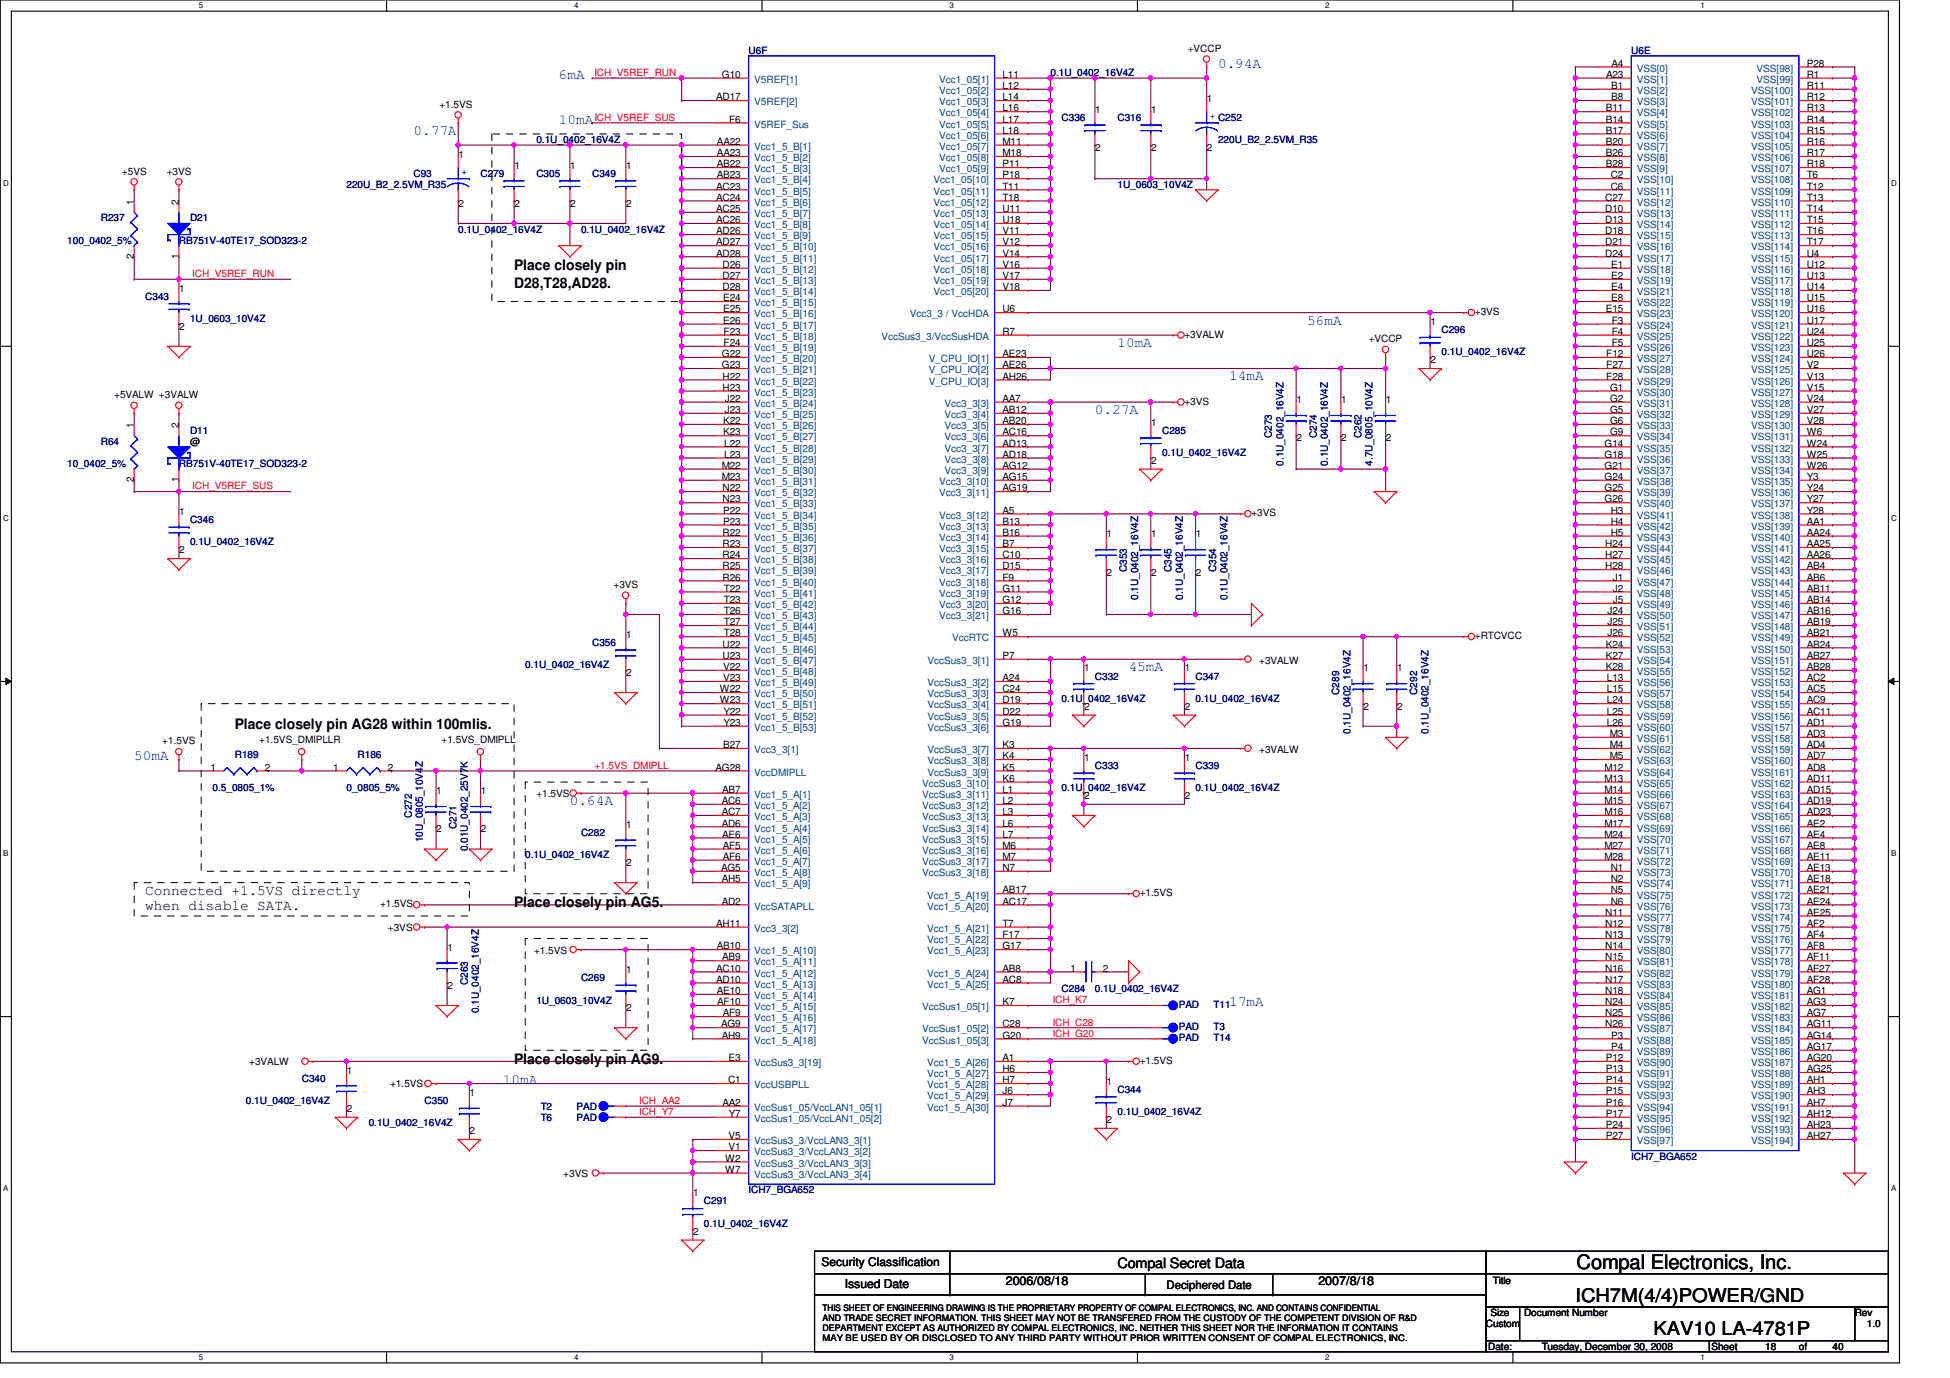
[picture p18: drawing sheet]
<svg xmlns="http://www.w3.org/2000/svg" width="297mm" height="210mm" viewBox="0 0 297 210" stroke-linecap="round" stroke-linejoin="round" font-family="sans-serif">
<defs><g id="words">
<text font-size="3" x="240.2" y="193.3">Compal Electronics, Inc.</text>
<g font-size="2.9">
<text x="240" y="198.3">ICH7M(4/4)POWER/GND</text>
<text x="251.9" y="203.4">KAV10 LA-4781P</text>
</g>
<g font-size="2.2" fill="#00f">
<text x="185.5" y="10.3">0.94A</text>
<text x="85.1" y="12">6mA</text>
<text x="63" y="20.5">0.77A</text>
<text x="85.1" y="18.8">10mA</text>
<text x="170.2" y="52.9">10mA</text>
<text x="199.1" y="49.4">56mA</text>
<text x="187.2" y="58">14mA</text>
<text x="166.8" y="63.1">0.27A</text>
<text x="171.9" y="102.2">45mA</text>
<text x="20.4" y="115.8">50mA</text>
<text x="86.8" y="122.6">0.64A</text>
<text x="187.2" y="153.3">17mA</text>
<text x="76.6" y="165.2">10mA</text>
</g>
<g font-size="2.2">
<text x="78.3" y="41.2">Place closely pin</text>
<text x="78.3" y="43.9">D28,T28,AD28.</text>
<text x="35.8" y="111">Place closely pin AG28 within 100mlis.</text>
<text x="22.1" y="136.3">Connected +1.5VS directly</text>
<text x="22.1" y="138.7">when disable SATA.</text>
<text x="78.3" y="138.2">Place closely pin AG5.</text>
<text x="78.3" y="162.1">Place closely pin AG9.</text>
<text x="170.2" y="193.1">Compal Secret Data</text>
</g>
<g font-size="1.9">
<text x="128.7" y="196.2">Issued Date</text>
<text x="153.2" y="195.7">2006/08/18</text>
<text x="200.8" y="195.7">2007/8/18</text>
</g>
<g font-size="1.8">
<text x="125.1" y="192.9">Security Classification</text>
<text x="177.7" y="196.3">Deciphered Date</text>
</g>
<g font-size="1.5" fill="#f00">
<text x="90.5" y="11.6">ICH_V5REF_RUN</text>
<text x="90.5" y="18.4">ICH_V5REF_SUS</text>
<text x="29.3" y="42.2">ICH_V5REF_RUN</text>
<text x="29.3" y="74.5">ICH_V5REF_SUS</text>
<text x="90.5" y="117.1">+1.5VS_DMIPLL</text>
<text x="160.4" y="152.8">ICH_K7</text>
<text x="160.4" y="156.2">ICH_C28</text>
<text x="160.4" y="157.9">ICH_G20</text>
<text x="97.4" y="168.1">ICH_AA2</text>
<text x="97.4" y="169.8">ICH_Y7</text>
</g>
<g font-size="1.5">
<text x="110" y="11.9">G10</text>
<text x="152.7" y="11.9">L11</text>
<text x="180.9" y="7.9">+VCCP</text>
<text x="244.6" y="11.9">A23</text>
<text x="245.5" y="10.2">A4</text>
<text x="275.2" y="10.2">P28</text>
<text x="275.2" y="11.9">R1</text>
<text x="66.9" y="16.4">+1.5VS</text>
<text x="109.1" y="15.3">AD17</text>
<text x="152.7" y="13.5">L12</text>
<text x="152.7" y="15.3">L14</text>
<text x="152.7" y="17">L16</text>
<text x="166.8" y="17.2">1</text>
<text x="175.3" y="17.2">1</text>
<text x="183.9" y="15.5">1</text>
<text x="244.6" y="17">B11</text>
<text x="245.4" y="13.5">B1</text>
<text x="245.4" y="15.3">B8</text>
<text x="275.2" y="13.5">R11</text>
<text x="275.2" y="15.3">R12</text>
<text x="275.2" y="17">R13</text>
<text x="109.2" y="22.1">AA22</text>
<text x="109.2" y="23.8">AA23</text>
<text x="111.1" y="18.7">F6</text>
<text x="152.7" y="20.4">L18</text>
<text x="152.7" y="18.7">L17</text>
<text x="152.7" y="22.1">M11</text>
<text x="152.7" y="23.8">M18</text>
<text x="166.8" y="23">2</text>
<text x="175.3" y="23">2</text>
<text x="183.9" y="23">2</text>
<text x="244.6" y="18.7">B14</text>
<text x="244.6" y="20.4">B17</text>
<text x="244.6" y="22.1">B20</text>
<text x="244.6" y="23.8">B26</text>
<text x="275.2" y="18.7">R14</text>
<text x="275.2" y="20.4">R15</text>
<text x="275.2" y="22.1">R16</text>
<text x="275.2" y="23.8">R17</text>
<text x="18.6" y="26.6">+5VS</text>
<text x="25.4" y="26.6">+3VS</text>
<text x="69.8" y="24">1</text>
<text x="78.4" y="25.7">1</text>
<text x="86.9" y="25.7">1</text>
<text x="95.4" y="25.7">1</text>
<text x="109.1" y="28.9">AC23</text>
<text x="109.2" y="25.5">AB22</text>
<text x="109.2" y="27.2">AB23</text>
<text x="152.7" y="25.5">P11</text>
<text x="152.7" y="27.2">P18</text>
<text x="152.7" y="28.9">T11</text>
<text x="244.6" y="25.5">B28</text>
<text x="245.4" y="27.2">C2</text>
<text x="245.4" y="28.9">C6</text>
<text x="275.2" y="25.5">R18</text>
<text x="275.2" y="27.2">T6</text>
<text x="275.2" y="28.9">T12</text>
<text x="20.4" y="31.2" transform="rotate(-90 20.4 31.2)">1</text>
<text x="27.2" y="31.2" transform="rotate(-90 27.2 31.2)">2</text>
<text x="69.8" y="31.5">2</text>
<text x="78.4" y="31.5">2</text>
<text x="86.9" y="31.5">2</text>
<text x="95.4" y="31.5">2</text>
<text x="109.1" y="30.6">AC24</text>
<text x="109.1" y="32.3">AC25</text>
<text x="109.1" y="34">AC26</text>
<text x="109.1" y="35.7">AD26</text>
<text x="152.7" y="30.6">T18</text>
<text x="152.7" y="32.3">U11</text>
<text x="152.7" y="34">U18</text>
<text x="152.7" y="35.7">V11</text>
<text x="244.5" y="30.6">C27</text>
<text x="244.5" y="32.3">D10</text>
<text x="244.5" y="34">D13</text>
<text x="244.5" y="35.7">D18</text>
<text x="275.2" y="30.6">T13</text>
<text x="275.2" y="32.3">T14</text>
<text x="275.2" y="34">T15</text>
<text x="275.2" y="35.7">T16</text>
<text x="20.4" y="39.5" transform="rotate(-90 20.4 39.5)">2</text>
<text x="27.2" y="39.5" transform="rotate(-90 27.2 39.5)">1</text>
<text x="109.1" y="37.4">AD27</text>
<text x="109.1" y="39.1">AD28</text>
<text x="110.1" y="40.8">D26</text>
<text x="152.7" y="37.4">V12</text>
<text x="152.7" y="39.1">V14</text>
<text x="152.7" y="40.8">V16</text>
<text x="244.5" y="37.4">D21</text>
<text x="244.5" y="39.1">D24</text>
<text x="245.4" y="40.8">E1</text>
<text x="275.2" y="37.4">T17</text>
<text x="275.2" y="39.1">U4</text>
<text x="275.2" y="40.8">U12</text>
<text x="27.3" y="44.4">1</text>
<text x="110.1" y="42.5">D27</text>
<text x="110.1" y="44.2">D28</text>
<text x="110.1" y="45.9">E24</text>
<text x="110.1" y="47.6">E25</text>
<text x="152.7" y="42.5">V17</text>
<text x="152.7" y="44.2">V18</text>
<text x="152.7" y="47.6">U6</text>
<text x="244.6" y="47.6">E15</text>
<text x="245.4" y="42.5">E2</text>
<text x="245.4" y="44.2">E4</text>
<text x="245.4" y="45.9">E8</text>
<text x="275.2" y="42.5">U13</text>
<text x="275.2" y="44.2">U14</text>
<text x="275.2" y="45.9">U15</text>
<text x="275.2" y="47.6">U16</text>
<text x="27.3" y="50.2">2</text>
<text x="110.1" y="49.3">E26</text>
<text x="110.2" y="51">F23</text>
<text x="110.2" y="52.7">F24</text>
<text x="152.7" y="51">R7</text>
<text x="180.4" y="51.4">+3VALW</text>
<text x="208.5" y="52.1">+VCCP</text>
<text x="217.9" y="49.5">1</text>
<text x="224.7" y="48">+3VS</text>
<text x="245.5" y="49.3">F3</text>
<text x="245.5" y="51">F4</text>
<text x="245.5" y="52.7">F5</text>
<text x="275.2" y="49.3">U17</text>
<text x="275.2" y="51">U24</text>
<text x="275.2" y="52.7">U25</text>
<text x="110" y="54.4">G22</text>
<text x="110" y="56.1">G23</text>
<text x="110.1" y="57.8">H22</text>
<text x="110.1" y="59.5">H23</text>
<text x="152.7" y="54.4">AE23</text>
<text x="152.7" y="56.1">AE26</text>
<text x="152.7" y="57.8">AH26</text>
<text x="217.9" y="55.3">2</text>
<text x="244.7" y="54.4">F12</text>
<text x="244.7" y="56.1">F27</text>
<text x="244.7" y="57.8">F28</text>
<text x="245.3" y="59.5">G1</text>
<text x="275.2" y="54.4">U26</text>
<text x="275.2" y="56.1">V2</text>
<text x="275.2" y="57.8">V13</text>
<text x="275.2" y="59.5">V15</text>
<text x="17.4" y="60.6">+5VALW +3VALW</text>
<text x="20.4" y="65.2" transform="rotate(-90 20.4 65.2)">1</text>
<text x="27.2" y="65.2" transform="rotate(-90 27.2 65.2)">2</text>
<text x="110.1" y="64.6">K22</text>
<text x="110.4" y="61.2">J22</text>
<text x="110.4" y="62.9">J23</text>
<text x="152.7" y="61.2">AA7</text>
<text x="152.7" y="62.9">AB12</text>
<text x="152.7" y="64.6">AB20</text>
<text x="175.3" y="64.9">1</text>
<text x="180.4" y="61.6">+3VS</text>
<text x="197.5" y="61.4">1</text>
<text x="204.3" y="61.4">1</text>
<text x="211.1" y="61.4">1</text>
<text x="245.3" y="61.2">G2</text>
<text x="245.3" y="62.9">G5</text>
<text x="245.3" y="64.6">G6</text>
<text x="275.2" y="61.2">V24</text>
<text x="275.2" y="62.9">V27</text>
<text x="275.2" y="64.6">V28</text>
<text x="29" y="67.8">@</text>
<text x="109.9" y="71.4">M22</text>
<text x="110.1" y="66.3">K23</text>
<text x="110.3" y="68">L22</text>
<text x="110.3" y="69.7">L23</text>
<text x="152.7" y="66.3">AC16</text>
<text x="152.7" y="68">AD13</text>
<text x="152.7" y="69.7">AD18</text>
<text x="152.7" y="71.4">AG12</text>
<text x="175.3" y="70.7">2</text>
<text x="197.5" y="67.2">2</text>
<text x="204.3" y="67.2">2</text>
<text x="211.1" y="67.2">2</text>
<text x="244.4" y="68">G14</text>
<text x="244.4" y="69.7">G18</text>
<text x="244.4" y="71.4">G21</text>
<text x="245.3" y="66.3">G9</text>
<text x="275.2" y="66.3">W6</text>
<text x="275.2" y="68">W24</text>
<text x="275.2" y="69.7">W25</text>
<text x="275.2" y="71.4">W26</text>
<text x="20.4" y="73.5" transform="rotate(-90 20.4 73.5)">2</text>
<text x="27.2" y="73.5" transform="rotate(-90 27.2 73.5)">1</text>
<text x="109.9" y="73.1">M23</text>
<text x="110.1" y="74.8">N22</text>
<text x="110.1" y="76.5">N23</text>
<text x="152.7" y="73.1">AG15</text>
<text x="152.7" y="74.8">AG19</text>
<text x="244.4" y="73.1">G24</text>
<text x="244.4" y="74.8">G25</text>
<text x="244.4" y="76.5">G26</text>
<text x="275.2" y="73.1">Y3</text>
<text x="275.2" y="74.8">Y24</text>
<text x="275.2" y="76.5">Y27</text>
<text x="27.3" y="78.4">1</text>
<text x="110.1" y="81.6">R22</text>
<text x="110.1" y="83.4">R23</text>
<text x="110.1" y="78.2">P22</text>
<text x="110.1" y="79.9">P23</text>
<text x="152.7" y="78.2">A5</text>
<text x="152.7" y="81.6">B16</text>
<text x="152.7" y="83.4">B7</text>
<text x="152.7" y="79.9">B13</text>
<text x="168.6" y="81.9">1</text>
<text x="175.3" y="81.9">1</text>
<text x="182.2" y="81.9">1</text>
<text x="190.6" y="78.7">+3VS</text>
<text x="244.5" y="83.4">H24</text>
<text x="245.4" y="78.2">H3</text>
<text x="245.4" y="79.9">H4</text>
<text x="245.4" y="81.6">H5</text>
<text x="275.2" y="78.2">Y28</text>
<text x="275.2" y="79.9">AA1</text>
<text x="275.2" y="81.6">AA24</text>
<text x="275.2" y="83.4">AA25</text>
<text x="27.3" y="84.2">2</text>
<text x="93.5" y="89.5">+3VS</text>
<text x="110.1" y="85">R24</text>
<text x="110.1" y="86.7">R25</text>
<text x="110.1" y="88.4">R26</text>
<text x="152.7" y="85">C10</text>
<text x="152.7" y="86.7">D15</text>
<text x="152.7" y="88.4">F9</text>
<text x="168.6" y="87.7">2</text>
<text x="175.3" y="87.7">2</text>
<text x="182.2" y="87.7">2</text>
<text x="244.5" y="85">H27</text>
<text x="244.5" y="86.7">H28</text>
<text x="245.7" y="88.4">J1</text>
<text x="275.2" y="85">AA26</text>
<text x="275.2" y="86.7">AB4</text>
<text x="275.2" y="88.4">AB6</text>
<text x="110.3" y="90.1">T22</text>
<text x="110.3" y="91.9">T23</text>
<text x="110.3" y="93.6">T26</text>
<text x="110.3" y="95.2">T27</text>
<text x="152.7" y="90.1">G11</text>
<text x="152.7" y="91.9">G12</text>
<text x="152.7" y="93.6">G16</text>
<text x="244.9" y="93.6">J24</text>
<text x="244.9" y="95.2">J25</text>
<text x="245.7" y="90.1">J2</text>
<text x="245.7" y="91.9">J5</text>
<text x="275.2" y="90.1">AB11</text>
<text x="275.2" y="91.9">AB14</text>
<text x="275.2" y="93.6">AB16</text>
<text x="275.2" y="95.2">AB19</text>
<text x="95.4" y="97.2">1</text>
<text x="110.1" y="98.6">U22</text>
<text x="110.1" y="100.4">U23</text>
<text x="110.3" y="96.9">T28</text>
<text x="152.7" y="96.9">W5</text>
<text x="152.7" y="100.4">P7</text>
<text x="191.8" y="101.1">+3VALW</text>
<text x="224.7" y="97.4">+RTCVCC</text>
<text x="244.6" y="98.6">K24</text>
<text x="244.6" y="100.4">K27</text>
<text x="244.9" y="96.9">J26</text>
<text x="275.2" y="96.9">AB21</text>
<text x="275.2" y="98.6">AB24</text>
<text x="275.2" y="100.4">AB27</text>
<text x="95.4" y="103">2</text>
<text x="109.6" y="105.5">W22</text>
<text x="109.6" y="107.1">W23</text>
<text x="110.1" y="102.1">V22</text>
<text x="110.1" y="103.8">V23</text>
<text x="152.7" y="103.8">A24</text>
<text x="152.7" y="107.1">D19</text>
<text x="152.7" y="105.5">C24</text>
<text x="165.1" y="102.3">1</text>
<text x="180.5" y="102.3">1</text>
<text x="207.7" y="102.3">1</text>
<text x="212.8" y="102.3">1</text>
<text x="244.6" y="102.1">K28</text>
<text x="244.8" y="103.8">L13</text>
<text x="244.8" y="105.5">L15</text>
<text x="244.8" y="107.1">L24</text>
<text x="275.2" y="102.1">AB28</text>
<text x="275.2" y="103.8">AC2</text>
<text x="275.2" y="105.5">AC5</text>
<text x="275.2" y="107.1">AC9</text>
<text x="24.7" y="113.4">+1.5VS</text>
<text x="39.5" y="113.2">+1.5VS_DMIPLLR</text>
<text x="67.3" y="113.2">+1.5VS_DMIPLL</text>
<text x="110.1" y="114">B27</text>
<text x="110.2" y="108.9">Y22</text>
<text x="110.2" y="110.6">Y23</text>
<text x="152.7" y="108.9">D22</text>
<text x="152.7" y="110.6">G19</text>
<text x="152.7" y="114">K3</text>
<text x="165.1" y="108.1">2</text>
<text x="180.5" y="108.1">2</text>
<text x="207.7" y="108.1">2</text>
<text x="212.8" y="108.1">2</text>
<text x="244.8" y="108.9">L25</text>
<text x="244.8" y="110.6">L26</text>
<text x="245.2" y="112.3">M3</text>
<text x="245.2" y="114">M4</text>
<text x="275.2" y="108.9">AC11</text>
<text x="275.2" y="110.6">AD1</text>
<text x="275.2" y="112.3">AD3</text>
<text x="275.2" y="114">AD4</text>
<text x="32" y="117.4">1</text>
<text x="40.3" y="117.4">2</text>
<text x="50.8" y="117.4">1</text>
<text x="59.1" y="117.4">2</text>
<text x="109" y="117.4">AG28</text>
<text x="152.7" y="115.7">K4</text>
<text x="152.7" y="117.4">K5</text>
<text x="152.7" y="119.1">K6</text>
<text x="165.1" y="115.9">1</text>
<text x="180.5" y="115.9">1</text>
<text x="191.8" y="114.7">+3VALW</text>
<text x="244.4" y="117.4">M12</text>
<text x="244.4" y="119.1">M13</text>
<text x="245.2" y="115.7">M5</text>
<text x="275.2" y="115.7">AD7</text>
<text x="275.2" y="117.4">AD8</text>
<text x="275.2" y="119.1">AD11</text>
<text x="66.5" y="121">1</text>
<text x="73.2" y="121">1</text>
<text x="81.7" y="121.4">+1.5VS</text>
<text x="109.9" y="122.5">AC6</text>
<text x="109.9" y="124.2">AC7</text>
<text x="109.9" y="125.9">AD6</text>
<text x="110" y="120.8">AB7</text>
<text x="152.7" y="120.8">L1</text>
<text x="152.7" y="122.5">L2</text>
<text x="152.7" y="124.2">L3</text>
<text x="152.7" y="125.9">L6</text>
<text x="165.1" y="121.7">2</text>
<text x="180.5" y="121.7">2</text>
<text x="244.4" y="120.8">M14</text>
<text x="244.4" y="122.5">M15</text>
<text x="244.4" y="124.2">M16</text>
<text x="244.4" y="125.9">M17</text>
<text x="275.2" y="120.8">AD15</text>
<text x="275.2" y="122.5">AD19</text>
<text x="275.2" y="124.2">AD23</text>
<text x="275.2" y="125.9">AE2</text>
<text x="66.5" y="126.8">2</text>
<text x="73.2" y="126.8">2</text>
<text x="95.4" y="126.1">1</text>
<text x="95.4" y="131.9">2</text>
<text x="110" y="127.6">AE6</text>
<text x="110.1" y="129.3">AF5</text>
<text x="110.1" y="131">AF6</text>
<text x="152.7" y="127.6">L7</text>
<text x="152.7" y="129.3">M6</text>
<text x="152.7" y="131">M7</text>
<text x="244.4" y="127.6">M24</text>
<text x="244.4" y="129.3">M27</text>
<text x="244.4" y="131">M28</text>
<text x="275.2" y="127.6">AE4</text>
<text x="275.2" y="129.3">AE8</text>
<text x="275.2" y="131">AE11</text>
<text x="109.9" y="132.7">AG5</text>
<text x="109.9" y="137.8">AD2</text>
<text x="109.9" y="134.4">AH5</text>
<text x="152.7" y="136.1">AB17</text>
<text x="152.7" y="137.8">AC17</text>
<text x="152.7" y="132.7">N7</text>
<text x="173.6" y="136.5">+1.5VS</text>
<text x="245.4" y="132.7">N1</text>
<text x="245.4" y="134.4">N2</text>
<text x="245.4" y="136.1">N5</text>
<text x="245.4" y="137.8">N6</text>
<text x="275.2" y="132.7">AE13</text>
<text x="275.2" y="134.4">AE18</text>
<text x="275.2" y="136.1">AE21</text>
<text x="275.2" y="137.8">AE24</text>
<text x="57.9" y="138.2">+1.5VS</text>
<text x="59.1" y="141.8">+3VS</text>
<text x="109.1" y="141.2">AH11</text>
<text x="152.7" y="141.2">T7</text>
<text x="152.7" y="142.9">F17</text>
<text x="244.5" y="139.5">N11</text>
<text x="244.5" y="141.2">N12</text>
<text x="244.5" y="142.9">N13</text>
<text x="275.2" y="139.5">AE25</text>
<text x="275.2" y="141.2">AF2</text>
<text x="275.2" y="142.9">AF4</text>
<text x="68.2" y="144.8">1</text>
<text x="81.4" y="145.4">+1.5VS</text>
<text x="95.4" y="148.2">1</text>
<text x="109.1" y="148">AC10</text>
<text x="109.1" y="149.7">AD10</text>
<text x="109.2" y="144.6">AB10</text>
<text x="110" y="146.3">AB9</text>
<text x="152.7" y="144.6">G17</text>
<text x="152.7" y="148">AB8</text>
<text x="152.7" y="149.7">AC8</text>
<text x="163.1" y="148">1</text>
<text x="168" y="148">2</text>
<text x="244.5" y="144.6">N14</text>
<text x="244.5" y="146.3">N15</text>
<text x="244.5" y="148">N16</text>
<text x="244.5" y="149.7">N17</text>
<text x="275.2" y="144.6">AF8</text>
<text x="275.2" y="146.3">AF11</text>
<text x="275.2" y="148">AF27</text>
<text x="275.2" y="149.7">AF28</text>
<text x="68.2" y="150.6">2</text>
<text x="95.4" y="154.1">2</text>
<text x="109.2" y="151.4">AE10</text>
<text x="109.3" y="153.1">AF10</text>
<text x="110.1" y="154.8">AF9</text>
<text x="152.7" y="153.1">K7</text>
<text x="244.5" y="151.4">N18</text>
<text x="244.5" y="153.1">N24</text>
<text x="244.5" y="154.8">N25</text>
<text x="275.2" y="151.4">AG1</text>
<text x="275.2" y="153.1">AG3</text>
<text x="275.2" y="154.8">AG7</text>
<text x="109.9" y="156.5">AG9</text>
<text x="109.9" y="158.2">AH9</text>
<text x="111" y="161.6">E3</text>
<text x="152.7" y="156.5">C28</text>
<text x="152.7" y="158.2">G20</text>
<text x="152.7" y="161.6">A1</text>
<text x="244.5" y="156.5">N26</text>
<text x="244.6" y="161.6">P12</text>
<text x="245.4" y="158.2">P3</text>
<text x="245.4" y="159.9">P4</text>
<text x="275.2" y="156.5">AG11</text>
<text x="275.2" y="158.2">AG14</text>
<text x="275.2" y="159.9">AG17</text>
<text x="275.2" y="161.6">AG20</text>
<text x="38" y="162.2">+3VALW</text>
<text x="52.8" y="163.5">1</text>
<text x="59.4" y="165.6">+1.5VS</text>
<text x="71.5" y="167">1</text>
<text x="110.9" y="165">C1</text>
<text x="152.7" y="163.3">H6</text>
<text x="152.7" y="165">H7</text>
<text x="152.7" y="166.7">J6</text>
<text x="168.6" y="165.2">1</text>
<text x="173.6" y="162.1">+1.5VS</text>
<text x="244.6" y="163.3">P13</text>
<text x="244.6" y="165">P14</text>
<text x="244.6" y="166.7">P15</text>
<text x="275.2" y="163.3">AG25</text>
<text x="275.2" y="165">AH1</text>
<text x="275.2" y="166.7">AH3</text>
<text x="52.8" y="169.3">2</text>
<text x="71.5" y="172.8">2</text>
<text x="110.1" y="168.4">AA2</text>
<text x="111" y="173.5">V5</text>
<text x="111" y="170.1">Y7</text>
<text x="152.7" y="168.4">J7</text>
<text x="168.6" y="171.1">2</text>
<text x="244.6" y="168.4">P16</text>
<text x="244.6" y="170.1">P17</text>
<text x="244.6" y="171.8">P24</text>
<text x="244.6" y="173.5">P27</text>
<text x="275.2" y="168.4">AH7</text>
<text x="275.2" y="170.1">AH12</text>
<text x="275.2" y="171.8">AH23</text>
<text x="275.2" y="173.5">AH27</text>
<text x="85.8" y="179.2">+3VS</text>
<text x="110.5" y="177">W2</text>
<text x="110.5" y="178.6">W7</text>
<text x="111" y="175.2">V1</text>
<text x="105.6" y="182.2">1</text>
<text x="105.6" y="188.1">2</text>
<text x="227.4" y="195.6">Title</text>
<text x="226.4" y="202.2">Custom</text>
<text x="227" y="200.5">Size</text>
<text x="232.2" y="200.5">Document Number</text>
<text x="282.5" y="200.5">Rev</text>
<text x="284.4" y="202.2">1.0</text>
<text x="226.7" y="205.6">Date:</text>
<text x="234.9" y="205.6">Tuesday, December 30, 2008</text>
<text x="260.7" y="205.6">Sheet</text>
<text x="268.9" y="205.6">18</text>
<text x="274" y="205.6">of</text>
<text x="279.1" y="205.6">40</text>
</g>
<g font-size="1.5" fill="#000080">
<text x="114" y="8.2">U6F</text>
<text x="160" y="11.6">0.1U_0402_16V4Z</text>
<text x="248.5" y="8.2">U6E</text>
<text x="81.7" y="21.8">0.1U_0402_16V4Z</text>
<text x="161.7" y="18.4">C336</text>
<text x="170.2" y="18.4">C316</text>
<text x="185.5" y="21.8">220U_B2_2.5VM_R35</text>
<text x="52.8" y="28.6">220U_B2_2.5VM_R35</text>
<text x="63" y="26.9">C93</text>
<text x="73.2" y="26.9">C279</text>
<text x="81.7" y="26.9">C305</text>
<text x="90.2" y="26.9">C349</text>
<text x="170.2" y="28.6">1U_0603_10V4Z</text>
<text x="15.4" y="33.7">R237</text>
<text x="29" y="33.7">D21</text>
<text x="69.8" y="35.4">0.1U_0402_16V4Z</text>
<text x="88.5" y="35.4">0.1U_0402_16V4Z</text>
<text x="10.2" y="37.1">100_0402_5%</text>
<text x="27.3" y="37.1">RB751V-40TE17_SOD323-2</text>
<text x="22.1" y="45.6">C343</text>
<text x="29" y="49">1U_0603_10V4Z</text>
<text x="219.6" y="50.8">C296</text>
<text x="219.6" y="54.1">0.1U_0402_16V4Z</text>
<text x="10.2" y="71.2">10_0402_5%</text>
<text x="15.4" y="67.8">R64</text>
<text x="27.3" y="71.2">RB751V-40TE17_SOD323-2</text>
<text x="29" y="66">D11</text>
<text x="177" y="66">C285</text>
<text x="177" y="69.5">0.1U_0402_16V4Z</text>
<text x="193.8" y="66.7" transform="rotate(-90 193.8 66.7)">C273</text>
<text x="195.5" y="71" transform="rotate(-90 195.5 71)">0.1U_0402_16V4Z</text>
<text x="200.6" y="66.7" transform="rotate(-90 200.6 66.7)">C274</text>
<text x="202.3" y="71" transform="rotate(-90 202.3 71)">0.1U_0402_16V4Z</text>
<text x="207.4" y="66.7" transform="rotate(-90 207.4 66.7)">C262</text>
<text x="209.1" y="71" transform="rotate(-90 209.1 71)">4.7U_0805_10V4Z</text>
<text x="29" y="79.7">C346</text>
<text x="29" y="83.1">0.1U_0402_16V4Z</text>
<text x="171.7" y="87.1" transform="rotate(-90 171.7 87.1)">C353</text>
<text x="178.5" y="87.1" transform="rotate(-90 178.5 87.1)">C345</text>
<text x="185.2" y="87.1" transform="rotate(-90 185.2 87.1)">C354</text>
<text x="173.4" y="91.4" transform="rotate(-90 173.4 91.4)">0.1U_0402_16V4Z</text>
<text x="180.2" y="91.4" transform="rotate(-90 180.2 91.4)">0.1U_0402_16V4Z</text>
<text x="187" y="91.4" transform="rotate(-90 187 91.4)">0.1U_0402_16V4Z</text>
<text x="80" y="101.8">0.1U_0402_16V4Z</text>
<text x="90.2" y="98.4">C356</text>
<text x="161.7" y="106.9">0.1U_0402_16V4Z</text>
<text x="166.8" y="103.5">C332</text>
<text x="182.1" y="103.5">C347</text>
<text x="182.1" y="106.9">0.1U_0402_16V4Z</text>
<text x="204" y="105.8" transform="rotate(-90 204 105.8)">C289</text>
<text x="215.9" y="105.8" transform="rotate(-90 215.9 105.8)">C292</text>
<text x="205.7" y="111.8" transform="rotate(-90 205.7 111.8)">0.1U_0402_16V4Z</text>
<text x="217.6" y="111.8" transform="rotate(-90 217.6 111.8)">0.1U_0402_16V4Z</text>
<text x="35.8" y="115.4">R189</text>
<text x="54.5" y="115.4">R186</text>
<text x="166.8" y="117.1">C333</text>
<text x="182.1" y="117.1">C339</text>
<text x="32.4" y="120.5">0.5_0805_1%</text>
<text x="52.8" y="120.5">0_0805_5%</text>
<text x="62.7" y="124.5" transform="rotate(-90 62.7 124.5)">C272</text>
<text x="161.7" y="120.5">0.1U_0402_16V4Z</text>
<text x="182.1" y="120.5">0.1U_0402_16V4Z</text>
<text x="64.4" y="128.3" transform="rotate(-90 64.4 128.3)">10U_0805_10V4Z</text>
<text x="69.6" y="126.3" transform="rotate(-90 69.6 126.3)">C271</text>
<text x="71.2" y="129.7" transform="rotate(-90 71.2 129.7)">0.01U_0402_25V7K</text>
<text x="80" y="130.7">0.1U_0402_16V4Z</text>
<text x="88.5" y="127.3">C282</text>
<text x="88.5" y="149.4">C269</text>
<text x="71.2" y="150.1" transform="rotate(-90 71.2 150.1)">C263</text>
<text x="72.9" y="154.3" transform="rotate(-90 72.9 154.3)">0.1U_0402_16V4Z</text>
<text x="81.7" y="152.9">1U_0603_10V4Z</text>
<text x="161.7" y="151.1">C284</text>
<text x="166.8" y="151.1">0.1U_0402_16V4Z</text>
<text x="179.6" y="153.5">PAD</text>
<text x="184.9" y="153.5">T11</text>
<text x="179.6" y="158.6">PAD</text>
<text x="179.6" y="156.9">PAD</text>
<text x="184.9" y="158.6">T14</text>
<text x="184.9" y="156.9">T3</text>
<text x="46" y="164.8">C340</text>
<text x="170.2" y="166.5">C344</text>
<text x="37.5" y="168.1">0.1U_0402_16V4Z</text>
<text x="56.2" y="171.6">0.1U_0402_16V4Z</text>
<text x="64.7" y="168.1">C350</text>
<text x="82.4" y="170.7">T6</text>
<text x="82.4" y="169">T2</text>
<text x="87.8" y="170.7">PAD</text>
<text x="87.8" y="169">PAD</text>
<text x="170.2" y="169.9">0.1U_0402_16V4Z</text>
<text x="248.5" y="176.7">ICH7_BGA652</text>
<text x="107.2" y="183.5">C291</text>
<text x="114" y="181.8">ICH7_BGA652</text>
<text x="107.2" y="186.9">0.1U_0402_16V4Z</text>
</g>
<g font-size="1.5" fill="#004080">
<text x="249.3" y="10.9">VSS[0]</text>
<text x="267.6" y="10.9">VSS[98]</text>
<text x="114.9" y="12.6">V5REF[1]</text>
<text x="114.9" y="16">V5REF[2]</text>
<text x="143" y="12.6">Vcc1_05[1]</text>
<text x="143" y="14.3">Vcc1_05[2]</text>
<text x="143" y="16">Vcc1_05[3]</text>
<text x="143" y="17.7">Vcc1_05[4]</text>
<text x="249.3" y="12.6">VSS[1]</text>
<text x="249.3" y="14.3">VSS[2]</text>
<text x="249.3" y="16">VSS[3]</text>
<text x="249.3" y="17.7">VSS[4]</text>
<text x="266.7" y="14.3">VSS[100]</text>
<text x="266.7" y="16">VSS[101]</text>
<text x="266.7" y="17.7">VSS[102]</text>
<text x="267.6" y="12.6">VSS[99]</text>
<text x="114.9" y="19.4">V5REF_Sus</text>
<text x="114.9" y="22.8">Vcc1_5_B[1]</text>
<text x="143" y="21.1">Vcc1_05[6]</text>
<text x="143" y="19.4">Vcc1_05[5]</text>
<text x="143" y="22.8">Vcc1_05[7]</text>
<text x="249.3" y="19.4">VSS[5]</text>
<text x="249.3" y="21.1">VSS[6]</text>
<text x="249.3" y="22.8">VSS[7]</text>
<text x="266.7" y="19.4">VSS[103]</text>
<text x="266.7" y="21.1">VSS[104]</text>
<text x="266.7" y="22.8">VSS[105]</text>
<text x="114.9" y="24.6">Vcc1_5_B[2]</text>
<text x="114.9" y="26.2">Vcc1_5_B[3]</text>
<text x="114.9" y="27.9">Vcc1_5_B[4]</text>
<text x="114.9" y="29.6">Vcc1_5_B[5]</text>
<text x="142.2" y="27.9">Vcc1_05[10]</text>
<text x="142.2" y="29.6">Vcc1_05[11]</text>
<text x="143" y="24.6">Vcc1_05[8]</text>
<text x="143" y="26.2">Vcc1_05[9]</text>
<text x="249.3" y="24.6">VSS[8]</text>
<text x="249.3" y="26.2">VSS[9]</text>
<text x="249.3" y="27.9">VSS[10]</text>
<text x="249.3" y="29.6">VSS[11]</text>
<text x="266.7" y="24.6">VSS[106]</text>
<text x="266.7" y="26.2">VSS[107]</text>
<text x="266.7" y="27.9">VSS[108]</text>
<text x="266.7" y="29.6">VSS[109]</text>
<text x="114.9" y="31.3">Vcc1_5_B[6]</text>
<text x="114.9" y="33.1">Vcc1_5_B[7]</text>
<text x="114.9" y="34.8">Vcc1_5_B[8]</text>
<text x="142.2" y="31.3">Vcc1_05[12]</text>
<text x="142.2" y="33.1">Vcc1_05[13]</text>
<text x="142.2" y="34.8">Vcc1_05[14]</text>
<text x="249.3" y="31.3">VSS[12]</text>
<text x="249.3" y="33.1">VSS[13]</text>
<text x="249.3" y="34.8">VSS[14]</text>
<text x="266.7" y="31.3">VSS[110]</text>
<text x="266.7" y="33.1">VSS[111]</text>
<text x="266.7" y="34.8">VSS[112]</text>
<text x="114.9" y="36.4">Vcc1_5_B[9]</text>
<text x="114.9" y="38.1">Vcc1_5_B[10]</text>
<text x="114.9" y="39.8">Vcc1_5_B[11]</text>
<text x="114.9" y="41.6">Vcc1_5_B[12]</text>
<text x="142.2" y="36.4">Vcc1_05[15]</text>
<text x="142.2" y="38.1">Vcc1_05[16]</text>
<text x="142.2" y="39.8">Vcc1_05[17]</text>
<text x="142.2" y="41.6">Vcc1_05[18]</text>
<text x="249.3" y="36.4">VSS[15]</text>
<text x="249.3" y="38.1">VSS[16]</text>
<text x="249.3" y="39.8">VSS[17]</text>
<text x="249.3" y="41.6">VSS[18]</text>
<text x="266.7" y="36.4">VSS[113]</text>
<text x="266.7" y="38.1">VSS[114]</text>
<text x="266.7" y="39.8">VSS[115]</text>
<text x="266.7" y="41.6">VSS[116]</text>
<text x="114.9" y="43.3">Vcc1_5_B[13]</text>
<text x="114.9" y="45">Vcc1_5_B[14]</text>
<text x="114.9" y="46.7">Vcc1_5_B[15]</text>
<text x="142.2" y="43.3">Vcc1_05[19]</text>
<text x="142.2" y="45">Vcc1_05[20]</text>
<text x="249.3" y="43.3">VSS[19]</text>
<text x="249.3" y="45">VSS[21]</text>
<text x="249.3" y="46.7">VSS[22]</text>
<text x="266.7" y="43.3">VSS[117]</text>
<text x="266.7" y="45">VSS[118]</text>
<text x="266.7" y="46.7">VSS[119]</text>
<text x="114.9" y="48.3">Vcc1_5_B[16]</text>
<text x="114.9" y="50.1">Vcc1_5_B[17]</text>
<text x="114.9" y="51.8">Vcc1_5_B[18]</text>
<text x="114.9" y="53.5">Vcc1_5_B[19]</text>
<text x="134.3" y="51.8">VccSus3_3/VccSusHDA</text>
<text x="138.6" y="48.3">Vcc3_3 / VccHDA</text>
<text x="249.3" y="48.3">VSS[23]</text>
<text x="249.3" y="50.1">VSS[24]</text>
<text x="249.3" y="51.8">VSS[25]</text>
<text x="249.3" y="53.5">VSS[26]</text>
<text x="266.7" y="48.3">VSS[120]</text>
<text x="266.7" y="50.1">VSS[121]</text>
<text x="266.7" y="51.8">VSS[122]</text>
<text x="266.7" y="53.5">VSS[123]</text>
<text x="114.9" y="55.2">Vcc1_5_B[20]</text>
<text x="114.9" y="56.9">Vcc1_5_B[21]</text>
<text x="114.9" y="58.6">Vcc1_5_B[22]</text>
<text x="141.5" y="55.2">V_CPU_IO[1]</text>
<text x="141.5" y="56.9">V_CPU_IO[2]</text>
<text x="141.5" y="58.6">V_CPU_IO[3]</text>
<text x="249.3" y="55.2">VSS[27]</text>
<text x="249.3" y="56.9">VSS[28]</text>
<text x="249.3" y="58.6">VSS[29]</text>
<text x="266.7" y="55.2">VSS[124]</text>
<text x="266.7" y="56.9">VSS[125]</text>
<text x="266.7" y="58.6">VSS[126]</text>
<text x="114.9" y="60.3">Vcc1_5_B[23]</text>
<text x="114.9" y="62">Vcc1_5_B[24]</text>
<text x="114.9" y="63.7">Vcc1_5_B[25]</text>
<text x="114.9" y="65.4">Vcc1_5_B[26]</text>
<text x="143.9" y="62">Vcc3_3[3]</text>
<text x="143.9" y="63.7">Vcc3_3[4]</text>
<text x="143.9" y="65.4">Vcc3_3[5]</text>
<text x="249.3" y="60.3">VSS[30]</text>
<text x="249.3" y="62">VSS[31]</text>
<text x="249.3" y="63.7">VSS[32]</text>
<text x="249.3" y="65.4">VSS[33]</text>
<text x="266.7" y="60.3">VSS[127]</text>
<text x="266.7" y="62">VSS[128]</text>
<text x="266.7" y="63.7">VSS[129]</text>
<text x="266.7" y="65.4">VSS[130]</text>
<text x="114.9" y="67.1">Vcc1_5_B[27]</text>
<text x="114.9" y="68.8">Vcc1_5_B[28]</text>
<text x="114.9" y="70.5">Vcc1_5_B[29]</text>
<text x="143.9" y="67.1">Vcc3_3[6]</text>
<text x="143.9" y="68.8">Vcc3_3[7]</text>
<text x="143.9" y="70.5">Vcc3_3[8]</text>
<text x="249.3" y="67.1">VSS[34]</text>
<text x="249.3" y="68.8">VSS[35]</text>
<text x="249.3" y="70.5">VSS[36]</text>
<text x="266.7" y="67.1">VSS[131]</text>
<text x="266.7" y="68.8">VSS[132]</text>
<text x="266.7" y="70.5">VSS[133]</text>
<text x="114.9" y="72.2">Vcc1_5_B[30]</text>
<text x="114.9" y="73.9">Vcc1_5_B[31]</text>
<text x="114.9" y="75.6">Vcc1_5_B[32]</text>
<text x="114.9" y="77.3">Vcc1_5_B[33]</text>
<text x="143" y="73.9">Vcc3_3[10]</text>
<text x="143" y="75.6">Vcc3_3[11]</text>
<text x="143.9" y="72.2">Vcc3_3[9]</text>
<text x="249.3" y="72.2">VSS[37]</text>
<text x="249.3" y="73.9">VSS[38]</text>
<text x="249.3" y="75.6">VSS[39]</text>
<text x="249.3" y="77.3">VSS[40]</text>
<text x="266.7" y="72.2">VSS[134]</text>
<text x="266.7" y="73.9">VSS[135]</text>
<text x="266.7" y="75.6">VSS[136]</text>
<text x="266.7" y="77.3">VSS[137]</text>
<text x="114.9" y="79">Vcc1_5_B[34]</text>
<text x="114.9" y="80.7">Vcc1_5_B[35]</text>
<text x="114.9" y="82.4">Vcc1_5_B[36]</text>
<text x="143" y="79">Vcc3_3[12]</text>
<text x="143" y="82.4">Vcc3_3[14]</text>
<text x="143" y="80.7">Vcc3_3[13]</text>
<text x="249.3" y="79">VSS[41]</text>
<text x="249.3" y="80.7">VSS[42]</text>
<text x="249.3" y="82.4">VSS[43]</text>
<text x="266.7" y="79">VSS[138]</text>
<text x="266.7" y="80.7">VSS[139]</text>
<text x="266.7" y="82.4">VSS[140]</text>
<text x="114.9" y="84.1">Vcc1_5_B[37]</text>
<text x="114.9" y="85.8">Vcc1_5_B[38]</text>
<text x="114.9" y="87.5">Vcc1_5_B[39]</text>
<text x="114.9" y="89.2">Vcc1_5_B[40]</text>
<text x="143" y="84.1">Vcc3_3[15]</text>
<text x="143" y="85.8">Vcc3_3[16]</text>
<text x="143" y="87.5">Vcc3_3[17]</text>
<text x="143" y="89.2">Vcc3_3[18]</text>
<text x="249.3" y="84.1">VSS[44]</text>
<text x="249.3" y="85.8">VSS[45]</text>
<text x="249.3" y="87.5">VSS[46]</text>
<text x="249.3" y="89.2">VSS[47]</text>
<text x="266.7" y="84.1">VSS[141]</text>
<text x="266.7" y="85.8">VSS[142]</text>
<text x="266.7" y="87.5">VSS[143]</text>
<text x="266.7" y="89.2">VSS[144]</text>
<text x="114.9" y="90.9">Vcc1_5_B[41]</text>
<text x="114.9" y="92.6">Vcc1_5_B[42]</text>
<text x="114.9" y="94.3">Vcc1_5_B[43]</text>
<text x="143" y="90.9">Vcc3_3[19]</text>
<text x="143" y="92.6">Vcc3_3[20]</text>
<text x="143" y="94.3">Vcc3_3[21]</text>
<text x="249.3" y="90.9">VSS[48]</text>
<text x="249.3" y="92.6">VSS[49]</text>
<text x="249.3" y="94.3">VSS[50]</text>
<text x="266.7" y="90.9">VSS[145]</text>
<text x="266.7" y="92.6">VSS[146]</text>
<text x="266.7" y="94.3">VSS[147]</text>
<text x="114.9" y="96">Vcc1_5_B[44]</text>
<text x="114.9" y="97.7">Vcc1_5_B[45]</text>
<text x="114.9" y="99.4">Vcc1_5_B[46]</text>
<text x="114.9" y="101.1">Vcc1_5_B[47]</text>
<text x="141.3" y="101.1">VccSus3_3[1]</text>
<text x="145" y="97.7">VccRTC</text>
<text x="249.3" y="96">VSS[51]</text>
<text x="249.3" y="97.7">VSS[52]</text>
<text x="249.3" y="99.4">VSS[53]</text>
<text x="249.3" y="101.1">VSS[54]</text>
<text x="266.7" y="96">VSS[148]</text>
<text x="266.7" y="97.7">VSS[149]</text>
<text x="266.7" y="99.4">VSS[150]</text>
<text x="266.7" y="101.1">VSS[151]</text>
<text x="114.9" y="102.8">Vcc1_5_B[48]</text>
<text x="114.9" y="104.5">Vcc1_5_B[49]</text>
<text x="114.9" y="106.2">Vcc1_5_B[50]</text>
<text x="114.9" y="107.9">Vcc1_5_B[51]</text>
<text x="141.3" y="104.5">VccSus3_3[2]</text>
<text x="141.3" y="107.9">VccSus3_3[4]</text>
<text x="141.3" y="106.2">VccSus3_3[3]</text>
<text x="249.3" y="102.8">VSS[55]</text>
<text x="249.3" y="104.5">VSS[56]</text>
<text x="249.3" y="106.2">VSS[57]</text>
<text x="249.3" y="107.9">VSS[58]</text>
<text x="266.7" y="102.8">VSS[152]</text>
<text x="266.7" y="104.5">VSS[153]</text>
<text x="266.7" y="106.2">VSS[154]</text>
<text x="266.7" y="107.9">VSS[155]</text>
<text x="114.9" y="109.6">Vcc1_5_B[52]</text>
<text x="114.9" y="111.3">Vcc1_5_B[53]</text>
<text x="141.3" y="109.6">VccSus3_3[5]</text>
<text x="141.3" y="111.3">VccSus3_3[6]</text>
<text x="249.3" y="109.6">VSS[59]</text>
<text x="249.3" y="111.3">VSS[60]</text>
<text x="249.3" y="113">VSS[61]</text>
<text x="266.7" y="109.6">VSS[156]</text>
<text x="266.7" y="111.3">VSS[157]</text>
<text x="266.7" y="113">VSS[158]</text>
<text x="114.9" y="114.7">Vcc3_3[1]</text>
<text x="114.9" y="118.2">VccDMIPLL</text>
<text x="140.5" y="119.8">VccSus3_3[10]</text>
<text x="141.3" y="114.7">VccSus3_3[7]</text>
<text x="141.3" y="116.4">VccSus3_3[8]</text>
<text x="141.3" y="118.2">VccSus3_3[9]</text>
<text x="249.3" y="114.7">VSS[62]</text>
<text x="249.3" y="116.4">VSS[63]</text>
<text x="249.3" y="118.2">VSS[64]</text>
<text x="249.3" y="119.8">VSS[65]</text>
<text x="266.7" y="114.7">VSS[159]</text>
<text x="266.7" y="116.4">VSS[160]</text>
<text x="266.7" y="118.2">VSS[161]</text>
<text x="266.7" y="119.8">VSS[162]</text>
<text x="114.9" y="121.5">Vcc1_5_A[1]</text>
<text x="114.9" y="123.2">Vcc1_5_A[2]</text>
<text x="114.9" y="124.9">Vcc1_5_A[3]</text>
<text x="140.5" y="121.5">VccSus3_3[11]</text>
<text x="140.5" y="123.2">VccSus3_3[12]</text>
<text x="140.5" y="124.9">VccSus3_3[13]</text>
<text x="249.3" y="121.5">VSS[66]</text>
<text x="249.3" y="123.2">VSS[67]</text>
<text x="249.3" y="124.9">VSS[68]</text>
<text x="266.7" y="121.5">VSS[163]</text>
<text x="266.7" y="123.2">VSS[164]</text>
<text x="266.7" y="124.9">VSS[165]</text>
<text x="114.9" y="126.7">Vcc1_5_A[4]</text>
<text x="114.9" y="128.4">Vcc1_5_A[5]</text>
<text x="114.9" y="130">Vcc1_5_A[6]</text>
<text x="114.9" y="131.7">Vcc1_5_A[7]</text>
<text x="140.5" y="126.7">VccSus3_3[14]</text>
<text x="140.5" y="128.4">VccSus3_3[15]</text>
<text x="140.5" y="130">VccSus3_3[16]</text>
<text x="140.5" y="131.7">VccSus3_3[17]</text>
<text x="249.3" y="126.7">VSS[69]</text>
<text x="249.3" y="128.4">VSS[70]</text>
<text x="249.3" y="130">VSS[71]</text>
<text x="249.3" y="131.7">VSS[72]</text>
<text x="266.7" y="126.7">VSS[166]</text>
<text x="266.7" y="128.4">VSS[167]</text>
<text x="266.7" y="130">VSS[168]</text>
<text x="266.7" y="131.7">VSS[169]</text>
<text x="114.9" y="133.4">Vcc1_5_A[8]</text>
<text x="114.9" y="135.2">Vcc1_5_A[9]</text>
<text x="140.5" y="133.4">VccSus3_3[18]</text>
<text x="141.2" y="136.9">Vcc1_5_A[19]</text>
<text x="249.3" y="133.4">VSS[73]</text>
<text x="249.3" y="135.2">VSS[74]</text>
<text x="249.3" y="136.9">VSS[75]</text>
<text x="266.7" y="133.4">VSS[170]</text>
<text x="266.7" y="135.2">VSS[171]</text>
<text x="266.7" y="136.9">VSS[172]</text>
<text x="114.9" y="138.6">VccSATAPLL</text>
<text x="114.9" y="141.9">Vcc3_3[2]</text>
<text x="141.2" y="138.6">Vcc1_5_A[20]</text>
<text x="141.2" y="141.9">Vcc1_5_A[21]</text>
<text x="141.2" y="143.7">Vcc1_5_A[22]</text>
<text x="249.3" y="138.6">VSS[76]</text>
<text x="249.3" y="140.3">VSS[77]</text>
<text x="249.3" y="141.9">VSS[78]</text>
<text x="249.3" y="143.7">VSS[79]</text>
<text x="266.7" y="138.6">VSS[173]</text>
<text x="266.7" y="140.3">VSS[174]</text>
<text x="266.7" y="141.9">VSS[175]</text>
<text x="266.7" y="143.7">VSS[176]</text>
<text x="114.9" y="145.4">Vcc1_5_A[10]</text>
<text x="114.9" y="147.1">Vcc1_5_A[11]</text>
<text x="114.9" y="148.8">Vcc1_5_A[12]</text>
<text x="141.2" y="145.4">Vcc1_5_A[23]</text>
<text x="141.2" y="148.8">Vcc1_5_A[24]</text>
<text x="249.3" y="145.4">VSS[80]</text>
<text x="249.3" y="147.1">VSS[81]</text>
<text x="249.3" y="148.8">VSS[82]</text>
<text x="266.7" y="145.4">VSS[177]</text>
<text x="266.7" y="147.1">VSS[178]</text>
<text x="266.7" y="148.8">VSS[179]</text>
<text x="114.9" y="150.5">Vcc1_5_A[13]</text>
<text x="114.9" y="152.2">Vcc1_5_A[14]</text>
<text x="114.9" y="153.9">Vcc1_5_A[15]</text>
<text x="114.9" y="155.6">Vcc1_5_A[16]</text>
<text x="140.5" y="153.9">VccSus1_05[1]</text>
<text x="141.2" y="150.5">Vcc1_5_A[25]</text>
<text x="249.3" y="150.5">VSS[83]</text>
<text x="249.3" y="152.2">VSS[84]</text>
<text x="249.3" y="153.9">VSS[85]</text>
<text x="249.3" y="155.6">VSS[86]</text>
<text x="266.7" y="150.5">VSS[180]</text>
<text x="266.7" y="152.2">VSS[181]</text>
<text x="266.7" y="153.9">VSS[182]</text>
<text x="266.7" y="155.6">VSS[183]</text>
<text x="114.9" y="157.3">Vcc1_5_A[17]</text>
<text x="114.9" y="159">Vcc1_5_A[18]</text>
<text x="140.5" y="157.3">VccSus1_05[2]</text>
<text x="140.5" y="159">VccSus1_05[3]</text>
<text x="249.3" y="157.3">VSS[87]</text>
<text x="249.3" y="159">VSS[88]</text>
<text x="249.3" y="160.7">VSS[89]</text>
<text x="266.7" y="157.3">VSS[184]</text>
<text x="266.7" y="159">VSS[185]</text>
<text x="266.7" y="160.7">VSS[186]</text>
<text x="114.9" y="162.4">VccSus3_3[19]</text>
<text x="114.9" y="165.8">VccUSBPLL</text>
<text x="141.2" y="162.4">Vcc1_5_A[26]</text>
<text x="141.2" y="164.1">Vcc1_5_A[27]</text>
<text x="141.2" y="165.8">Vcc1_5_A[28]</text>
<text x="141.2" y="167.5">Vcc1_5_A[29]</text>
<text x="249.3" y="162.4">VSS[90]</text>
<text x="249.3" y="164.1">VSS[91]</text>
<text x="249.3" y="165.8">VSS[92]</text>
<text x="249.3" y="167.5">VSS[93]</text>
<text x="266.7" y="162.4">VSS[187]</text>
<text x="266.7" y="164.1">VSS[188]</text>
<text x="266.7" y="165.8">VSS[189]</text>
<text x="266.7" y="167.5">VSS[190]</text>
<text x="114.9" y="169.2">VccSus1_05/VccLAN1_05[1]</text>
<text x="114.9" y="170.9">VccSus1_05/VccLAN1_05[2]</text>
<text x="141.2" y="169.2">Vcc1_5_A[30]</text>
<text x="249.3" y="169.2">VSS[94]</text>
<text x="249.3" y="170.9">VSS[95]</text>
<text x="249.3" y="172.6">VSS[96]</text>
<text x="266.7" y="169.2">VSS[191]</text>
<text x="266.7" y="170.9">VSS[192]</text>
<text x="266.7" y="172.6">VSS[193]</text>
<text x="114.9" y="174.3">VccSus3_3/VccLAN3_3[1]</text>
<text x="114.9" y="176">VccSus3_3/VccLAN3_3[2]</text>
<text x="114.9" y="177.7">VccSus3_3/VccLAN3_3[3]</text>
<text x="114.9" y="179.4">VccSus3_3/VccLAN3_3[4]</text>
<text x="249.3" y="174.3">VSS[97]</text>
<text x="266.7" y="174.3">VSS[194]</text>
</g>
<g font-size="1.5" fill="#00f">
<text x="184.3" y="18.1">+ C252</text>
<text x="70.3" y="26.6">+</text>
</g>
<g font-size="1.4">
<text x="125.3" y="199.6">THIS SHEET OF ENGINEERING DRAWING IS THE PROPRIETARY PROPERTY OF COMPAL ELECTRONICS, INC. AND CONTAINS CONFIDENTIAL</text>
<text x="125.3" y="201.2">AND TRADE SECRET INFORMATION. THIS SHEET MAY NOT BE TRANSFERED FROM THE CUSTODY OF THE COMPETENT DIVISION OF R&amp;D</text>
<text x="125.3" y="202.8">DEPARTMENT EXCEPT AS AUTHORIZED BY COMPAL ELECTRONICS, INC. NEITHER THIS SHEET NOR THE INFORMATION IT CONTAINS</text>
<text x="125.3" y="204.3">MAY BE USED BY OR DISCLOSED TO ANY THIRD PARTY WITHOUT PRIOR WRITTEN CONSENT OF COMPAL ELECTRONICS, INC.</text>
</g>
<g font-size="1.2">
<text x="30.3" y="1.3">5</text>
<text x="87.5" y="1.3">4</text>
<text x="144.6" y="1.3">3</text>
<text x="201.8" y="1.3">2</text>
<text x="259" y="1.3">1</text>
<text x=".5" y="28.3">D</text>
<text x="288.1" y="28.3">D</text>
<text x=".5" y="79.4">C</text>
<text x="288.1" y="79.4">C</text>
<text x=".5" y="130.4">B</text>
<text x="288.1" y="130.4">B</text>
<text x=".5" y="181.5">A</text>
<text x="288.1" y="181.5">A</text>
<text x="30.3" y="207.2">5</text>
<text x="87.5" y="207.2">4</text>
<text x="144.6" y="207.2">3</text>
<text x="201.8" y="207.2">2</text>
<text x="259" y="207.2">1</text>
</g>
</g></defs>
<path d="M0 0h289.3v207.6h-289.3zM1.7 1.7h286v204.2h-286z" fill="none" stroke="#000" stroke-width=".17"/>
<g fill="#fff">
<path d="M30.3 .2h.6v1.3h-.6z"/>
<path d="M30.3 206.1h.6v1.3h-.6z"/>
</g>
<path d="M58.9 0v1.7M58.9 205.9v1.7" fill="none" stroke="#000" stroke-width=".17"/>
<g fill="#fff">
<path d="M87.5 .2h.6v1.3h-.6z"/>
<path d="M87.5 206.1h.6v1.3h-.6z"/>
</g>
<path d="M116.1 0v1.7M116.1 205.9v1.7" fill="none" stroke="#000" stroke-width=".17"/>
<g fill="#fff">
<path d="M144.6 .2h.7v1.3h-.7z"/>
<path d="M144.6 206.1h.7v1.3h-.7z"/>
</g>
<path d="M173.3 0v1.7M173.3 205.9v1.7" fill="none" stroke="#000" stroke-width=".17"/>
<g fill="#fff">
<path d="M201.8 .2h.7v1.3h-.7z"/>
<path d="M201.8 206.1h.7v1.3h-.7z"/>
</g>
<path d="M230.5 0v1.7M230.5 205.9v1.7" fill="none" stroke="#000" stroke-width=".17"/>
<g fill="#fff">
<path d="M259 .2h.7v1.3h-.7z"/>
<path d="M259 206.1h.7v1.3h-.7z"/>
<path d="M.5 27.2h.8v1.4h-.8z"/>
<path d="M288.1 27.2h.8v1.4h-.8z"/>
<path d="M.5 78.3h.8v1.3h-.8z"/>
<path d="M288.1 78.3h.8v1.3h-.8z"/>
</g>
<path d="M0 52.7h1.7M287.7 52.7h1.6" fill="none" stroke="#000" stroke-width=".17"/>
<g fill="#fff">
<path d="M.5 129.3h.7v1.4h-.7z"/>
<path d="M288.1 129.3h.7v1.4h-.7z"/>
</g>
<path d="M0 103.8h1.7M287.7 103.8h1.6" fill="none" stroke="#000" stroke-width=".17"/>
<path d="M.9 103.3l.8 .5-.8 .5zM287.7 103.8l.8-.5v1z" fill="#000"/>
<path d="M.9 103.3l.8 .5-.8 .5zM287.7 103.8l.8-.5v1z" fill="none" stroke="#000" stroke-width=".15"/>
<g fill="#fff">
<path d="M.5 180.4h.7v1.3h-.7z"/>
<path d="M288.1 180.4h.7v1.3h-.7z"/>
</g>
<path d="M0 154.9h1.7M287.7 154.9h1.6" fill="none" stroke="#000" stroke-width=".17"/>
<path d="M240 165.1h.1M240 163.4h.1M240 165.1h3.4M240 163.4v1.7" fill="none" stroke="#800040" stroke-width=".17"/>
<circle cx="240" cy="163.3" r=".32" fill="#f0f"/>
<circle cx="240" cy="163.3" r=".32" fill="none" stroke="#f0f" stroke-width=".17"/>
<path d="M156.6 27.2h.1M156.6 32.3h.1M156.6 27.2h3.4M156.6 32.3h3.4M217.8 47.6h.1M217.8 47.6h5.2M182.1 78.3h.1M182.1 78.3v3.4M182.1 86.8h.1M182.1 86.8v6.8M105.5 187.2h.1M105.5 187.2v1.7" fill="none" stroke="#800040" stroke-width=".17"/>
<circle cx="217.8" cy="47.6" r=".32" fill="#f0f"/>
<circle cx="217.8" cy="47.6" r=".32" fill="none" stroke="#f0f" stroke-width=".17"/>
<path d="M240 153.2h.1M240 153.2v1.7" fill="none" stroke="#800040" stroke-width=".17"/>
<circle cx="240" cy="153.1" r=".32" fill="#f0f"/>
<circle cx="240" cy="153.1" r=".32" fill="none" stroke="#f0f" stroke-width=".17"/>
<path d="M160 34h.1M160 34v1.7M240 166.8h.1M240 166.8h3.4" fill="none" stroke="#800040" stroke-width=".17"/>
<circle cx="160" cy="34" r=".32" fill="#f0f"/>
<circle cx="160" cy="34" r=".32" fill="none" stroke="#f0f" stroke-width=".17"/>
<path d="M156.6 35.7h.1M156.6 35.7h3.4M160 136.1h.1M160 136.1h11.9" fill="none" stroke="#800040" stroke-width=".17"/>
<circle cx="160" cy="136.1" r=".32" fill="#f0f"/>
<circle cx="160" cy="136.1" r=".32" fill="none" stroke="#f0f" stroke-width=".17"/>
<path d="M160 25.5h.1M160 25.5v1.7" fill="none" stroke="#800040" stroke-width=".17"/>
<circle cx="160" cy="25.5" r=".32" fill="#f0f"/>
<circle cx="160" cy="25.5" r=".32" fill="none" stroke="#f0f" stroke-width=".17"/>
<path d="M160 32.3h.1M160 32.3v1.7" fill="none" stroke="#800040" stroke-width=".17"/>
<circle cx="160" cy="32.3" r=".32" fill="#f0f"/>
<circle cx="160" cy="32.3" r=".32" fill="none" stroke="#f0f" stroke-width=".17"/>
<path d="M175.3 11.9h.1M175.3 11.9v5.1M156.6 20.4h.1M156.6 20.4h3.4M156.6 40.9h.1M156.6 40.9h3.4M156.6 97h.1M156.6 97h51M240 165.1h.1M240 165.1v1.7" fill="none" stroke="#800040" stroke-width=".17"/>
<circle cx="240" cy="165" r=".32" fill="#f0f"/>
<circle cx="240" cy="165" r=".32" fill="none" stroke="#f0f" stroke-width=".17"/>
<path d="M282.5 153.2h.1M282.5 153.2v1.7" fill="none" stroke="#800040" stroke-width=".17"/>
<circle cx="282.5" cy="153.1" r=".32" fill="#f0f"/>
<circle cx="282.5" cy="153.1" r=".32" fill="none" stroke="#f0f" stroke-width=".17"/>
<path d="M282.5 64.6h.1M282.5 64.6v1.8M156.6 103.8h.1M156.6 103.8h3.4" fill="none" stroke="#800040" stroke-width=".17"/>
<circle cx="282.5" cy="64.6" r=".32" fill="#f0f"/>
<circle cx="282.5" cy="64.6" r=".32" fill="none" stroke="#f0f" stroke-width=".17"/>
<path d="M105.5 178.7h.1M105.5 178.7h3.5" fill="none" stroke="#800040" stroke-width=".17"/>
<circle cx="105.5" cy="178.7" r=".32" fill="#f0f"/>
<circle cx="105.5" cy="178.7" r=".32" fill="none" stroke="#f0f" stroke-width=".17"/>
<path d="M69.8 18.7h.1M69.8 18.7v3.4M103.8 11.9h.1M103.8 11.9h5.2M166.8 11.9h.1M166.8 11.9v5.1M279.1 49.4h.1M279.1 49.4h3.4" fill="none" stroke="#800040" stroke-width=".17"/>
<circle cx="103.8" cy="11.9" r=".32" fill="#f0f"/>
<circle cx="103.8" cy="11.9" r=".32" fill="none" stroke="#f0f" stroke-width=".17"/>
<path d="M160 105.5h.1M160 105.5v1.7" fill="none" stroke="#800040" stroke-width=".17"/>
<circle cx="160" cy="105.5" r=".32" fill="#f0f"/>
<circle cx="160" cy="105.5" r=".32" fill="none" stroke="#f0f" stroke-width=".17"/>
<path d="M165.1 100.4h.1M165.1 100.4v1.7" fill="none" stroke="#800040" stroke-width=".17"/>
<circle cx="165.1" cy="100.4" r=".32" fill="#f0f"/>
<circle cx="165.1" cy="100.4" r=".32" fill="none" stroke="#f0f" stroke-width=".17"/>
<path d="M166.8 27.2h.1M175.3 22.1h.1M175.3 22.1v5.1h-8.5M160 100.4h.1M160 100.4h5.1M180.4 100.4h.1M180.4 100.4v1.7" fill="none" stroke="#800040" stroke-width=".17"/>
<circle cx="180.4" cy="100.4" r=".32" fill="#f0f"/>
<circle cx="180.4" cy="100.4" r=".32" fill="none" stroke="#f0f" stroke-width=".17"/>
<path d="M103.8 15.3h.1M103.8 15.3h5.2M166.8 22.1h.1M166.8 22.1v5.1M160 119.1h.1M160 119.1v1.7M165.1 100.4h.1M165.1 100.4h15.3M240 168.5h.1M240 168.5h3.4" fill="none" stroke="#800040" stroke-width=".17"/>
<circle cx="160" cy="120.8" r=".32" fill="#f0f"/>
<circle cx="160" cy="120.8" r=".32" fill="none" stroke="#f0f" stroke-width=".17"/>
<circle cx="160" cy="119.1" r=".32" fill="#f0f"/>
<circle cx="160" cy="119.1" r=".32" fill="none" stroke="#f0f" stroke-width=".17"/>
<path d="M204.3 56.1h.1M204.3 56.1v5.2M211.1 56.1h.1M211.1 56.1v5.2M64.7 141.2h.1M64.7 141.2h3.4M68.1 141.2h.1M68.1 141.2v3.5" fill="none" stroke="#800040" stroke-width=".17"/>
<circle cx="68.1" cy="141.2" r=".32" fill="#f0f"/>
<circle cx="68.1" cy="141.2" r=".32" fill="none" stroke="#f0f" stroke-width=".17"/>
<path d="M240 166.8h.1M240 166.8v1.7" fill="none" stroke="#800040" stroke-width=".17"/>
<circle cx="240" cy="166.7" r=".32" fill="#f0f"/>
<circle cx="240" cy="166.7" r=".32" fill="none" stroke="#f0f" stroke-width=".17"/>
<g fill="none" stroke="#800040" stroke-width=".17">
<path d="M90.2 11.9h.1M90.2 18.7h.1M90.2 11.9h13.6M90.2 18.7h18.8M103.8 11.9h.1M103.8 11.9v3.4M183.8 11.9h.1M183.8 11.9v3.4M240 18.7h.1M240 10.2h.1M240 18.7h3.4M240 10.2h3.4"/>
<path d="M175.3 27.2h.1M183.8 22.1h.1M183.8 22.1v5.1h-8.5M204.3 66.4h.1M204.3 66.4v5.1M95.3 102.1h.1M95.3 102.1v3.4M66.4 125.9h.1M66.4 125.9v3.4M73.2 125.9h.1M73.2 125.9v3.4M156.6 136.1h.1"/>
<path d="M156.6 136.1h3.4"/>
</g>
<circle cx="183.8" cy="27.2" r=".32" fill="#f0f"/>
<circle cx="183.8" cy="27.2" r=".32" fill="none" stroke="#f0f" stroke-width=".17"/>
<circle cx="175.3" cy="27.2" r=".32" fill="#f0f"/>
<circle cx="175.3" cy="27.2" r=".32" fill="none" stroke="#f0f" stroke-width=".17"/>
<g fill="none" stroke="#800040" stroke-width=".17">
<path d="M183.8 27.2h.1M183.8 27.2v1.7M240 22.1h.1M240 22.1h3.4M156.6 57.9h.1M156.6 57.9h3.4M240 59.6h.1M240 44.2h.1M240 59.6h3.4M240 44.2h3.4M240 64.6h.1M240 64.6h3.4"/>
<path d="M103.8 85.1h.1M103.8 85.1h5.2M212.8 97h.1M212.8 97h10.2M240 95.3h.1M240 95.3h3.4M180.4 114h.1M180.4 114h8.5M240 117.4h.1M240 108.9h.1M240 117.4h3.4M240 108.9h3.4"/>
<path d="M279.1 154.9h.1M279.1 154.9h3.4M160 161.7h.1M160 161.7v1.7"/>
</g>
<circle cx="212.7" cy="97" r=".32" fill="#f0f"/>
<circle cx="212.7" cy="97" r=".32" fill="none" stroke="#f0f" stroke-width=".17"/>
<path d="M160 78.3h.1M160 78.3v1.7" fill="none" stroke="#800040" stroke-width=".17"/>
<circle cx="160" cy="78.2" r=".32" fill="#f0f"/>
<circle cx="160" cy="78.2" r=".32" fill="none" stroke="#f0f" stroke-width=".17"/>
<path d="M240 35.7h.1M240 35.7v1.7M240 71.5h.1M240 71.5h3.4" fill="none" stroke="#800040" stroke-width=".17"/>
<circle cx="240" cy="35.7" r=".32" fill="#f0f"/>
<circle cx="240" cy="35.7" r=".32" fill="none" stroke="#f0f" stroke-width=".17"/>
<path d="M240 74.9h.1M240 74.9h3.4M103.8 81.7h.1M103.8 81.7h5.2" fill="none" stroke="#800040" stroke-width=".17"/>
<circle cx="103.8" cy="81.6" r=".32" fill="#f0f"/>
<circle cx="103.8" cy="81.6" r=".32" fill="none" stroke="#f0f" stroke-width=".17"/>
<path d="M240 59.6h.1M240 59.6v1.7" fill="none" stroke="#800040" stroke-width=".17"/>
<circle cx="240" cy="59.5" r=".32" fill="#f0f"/>
<circle cx="240" cy="59.5" r=".32" fill="none" stroke="#f0f" stroke-width=".17"/>
<g fill="none" stroke="#800040" stroke-width=".17">
<path d="M240 57.9h.1M240 49.4h.1M240 47.6h.1M240 42.5h.1M240 57.9h3.4M240 49.4h3.4M240 47.6h3.4M240 42.5v1.7M240 69.8h.1M240 69.8h3.4M240 114h.1M240 114h3.4"/>
<path d="M240 170.2h.1M240 170.2h3.4"/>
</g>
<circle cx="240" cy="42.5" r=".32" fill="#f0f"/>
<circle cx="240" cy="42.5" r=".32" fill="none" stroke="#f0f" stroke-width=".17"/>
<path d="M240 62.9h.1M240 62.9v1.7" fill="none" stroke="#800040" stroke-width=".17"/>
<circle cx="240" cy="62.9" r=".32" fill="#f0f"/>
<circle cx="240" cy="62.9" r=".32" fill="none" stroke="#f0f" stroke-width=".17"/>
<g fill="none" stroke="#800040" stroke-width=".17">
<path d="M240 15.3h.1M240 15.3h3.4M240 25.5h.1M240 25.5h3.4M156.6 54.4h.1M156.6 54.4h3.4M240 52.7h.1M240 56.1h.1M240 52.7h3.4M240 56.1h3.4M175.3 78.3h.1M175.3 78.3h6.8"/>
<path d="M103.8 88.5h.1M103.8 93.6h.1M103.8 88.5h5.2M103.8 93.6h5.2M240 90.2h.1M240 93.6h.1M240 90.2h3.4M240 93.6h3.4"/>
</g>
<circle cx="175.3" cy="78.2" r=".32" fill="#f0f"/>
<circle cx="175.3" cy="78.2" r=".32" fill="none" stroke="#f0f" stroke-width=".17"/>
<path d="M240 32.3h.1M240 32.3v1.7" fill="none" stroke="#800040" stroke-width=".17"/>
<circle cx="240" cy="32.3" r=".32" fill="#f0f"/>
<circle cx="240" cy="32.3" r=".32" fill="none" stroke="#f0f" stroke-width=".17"/>
<path d="M240 25.5h.1M240 25.5v1.7" fill="none" stroke="#800040" stroke-width=".17"/>
<circle cx="240" cy="25.5" r=".32" fill="#f0f"/>
<circle cx="240" cy="25.5" r=".32" fill="none" stroke="#f0f" stroke-width=".17"/>
<g fill="none" stroke="#800040" stroke-width=".17">
<path d="M240 11.9h.1M240 11.9h3.4M240 32.3h.1M240 37.4h.1M240 32.3h3.4M240 37.4h3.4M103.8 80h.1M103.8 80h5.2M175.3 93.6h.1M175.3 93.6h6.8M240 86.8h.1M240 86.8h3.4"/>
<path d="M240 107.2h.1M240 107.2h3.4M95.3 168.5h.1M95.3 168.5h13.7M240 168.5h.1M240 168.5v1.7"/>
</g>
<circle cx="240" cy="168.5" r=".32" fill="#f0f"/>
<circle cx="240" cy="168.5" r=".32" fill="none" stroke="#f0f" stroke-width=".17"/>
<path d="M240 30.6h.1M240 30.6v1.7M103.8 83.4h.1M103.8 83.4h5.2" fill="none" stroke="#800040" stroke-width=".17"/>
<circle cx="240" cy="30.6" r=".32" fill="#f0f"/>
<circle cx="240" cy="30.6" r=".32" fill="none" stroke="#f0f" stroke-width=".17"/>
<g fill="none" stroke="#800040" stroke-width=".17">
<path d="M240 13.6h.1M240 13.6h3.4M240 39.1h.1M240 39.1v1.8M240 42.5h.1M240 45.9h.1M240 42.5h3.4M240 45.9h3.4M240 66.4h.1M240 61.3h.1M240 66.4h3.4M240 61.3h3.4"/>
<path d="M103.8 95.3h.1M103.8 95.3h5.2M240 81.7h.1M240 81.7h3.4M240 100.4h.1M240 100.4h3.4"/>
</g>
<circle cx="240" cy="39.1" r=".32" fill="#f0f"/>
<circle cx="240" cy="39.1" r=".32" fill="none" stroke="#f0f" stroke-width=".17"/>
<path d="M103.8 22.1h.1M103.8 22.1h5.2M240 40.9h.1M240 40.9h3.4M240 78.3h.1M240 78.3h3.4M103.8 91.9h.1M103.8 91.9h5.2M180.4 114h.1M180.4 114v1.7M95.3 170.2h.1M95.3 170.2h13.7" fill="none" stroke="#800040" stroke-width=".17"/>
<circle cx="103.8" cy="22.1" r=".32" fill="#f0f"/>
<circle cx="103.8" cy="22.1" r=".32" fill="none" stroke="#f0f" stroke-width=".17"/>
<g fill="none" stroke="#800040" stroke-width=".17">
<path d="M240 17h.1M240 15.3h.1M240 17h3.4M240 15.3v1.7M240 39.1h.1M240 28.9h.1M240 27.2h.1M240 39.1h3.4M240 28.9h3.4M240 27.2h3.4M240 54.4h.1M240 51.1h.1"/>
<path d="M240 54.4h3.4M240 51.1h3.4M240 62.9h.1M240 62.9h3.4M240 102.1h.1M240 102.1h3.4M160 120.8h.1M160 120.8v1.7"/>
</g>
<circle cx="240" cy="15.3" r=".32" fill="#f0f"/>
<circle cx="240" cy="15.3" r=".32" fill="none" stroke="#f0f" stroke-width=".17"/>
<path d="M103.8 40.9h.1M103.8 40.9v1.6" fill="none" stroke="#800040" stroke-width=".17"/>
<circle cx="103.8" cy="42.5" r=".32" fill="#f0f"/>
<circle cx="103.8" cy="42.5" r=".32" fill="none" stroke="#f0f" stroke-width=".17"/>
<path d="M240 68.1h.1M240 68.1h3.4M282.5 173.6h.1M282.5 173.6v5.1" fill="none" stroke="#800040" stroke-width=".17"/>
<circle cx="282.5" cy="173.5" r=".32" fill="#f0f"/>
<circle cx="282.5" cy="173.5" r=".32" fill="none" stroke="#f0f" stroke-width=".17"/>
<path d="M103.8 95.3h.1M103.8 95.3v1.7M156.6 110.6h.1M156.6 110.6h3.4" fill="none" stroke="#800040" stroke-width=".17"/>
<circle cx="103.8" cy="95.3" r=".32" fill="#f0f"/>
<circle cx="103.8" cy="95.3" r=".32" fill="none" stroke="#f0f" stroke-width=".17"/>
<path d="M103.8 91.9h.1M103.8 91.9v1.7" fill="none" stroke="#800040" stroke-width=".17"/>
<circle cx="103.8" cy="91.9" r=".32" fill="#f0f"/>
<circle cx="103.8" cy="91.9" r=".32" fill="none" stroke="#f0f" stroke-width=".17"/>
<path d="M160 56.1h.1M160 56.1v1.8" fill="none" stroke="#800040" stroke-width=".17"/>
<circle cx="160" cy="56.1" r=".32" fill="#f0f"/>
<circle cx="160" cy="56.1" r=".32" fill="none" stroke="#f0f" stroke-width=".17"/>
<path d="M103.8 90.2h.1M103.8 86.8h.1M103.8 90.2h5.2M103.8 86.8h5.2M180.4 100.4h.1M180.4 100.4h8.5" fill="none" stroke="#800040" stroke-width=".17"/>
<circle cx="103.8" cy="86.8" r=".32" fill="#f0f"/>
<circle cx="103.8" cy="86.8" r=".32" fill="none" stroke="#f0f" stroke-width=".17"/>
<path d="M240 47.6h.1M240 47.6v1.8M156.6 91.9h.1M156.6 91.9h3.4" fill="none" stroke="#800040" stroke-width=".17"/>
<circle cx="240" cy="47.6" r=".32" fill="#f0f"/>
<circle cx="240" cy="47.6" r=".32" fill="none" stroke="#f0f" stroke-width=".17"/>
<path d="M282.5 27.2h.1M282.5 27.2v1.7" fill="none" stroke="#800040" stroke-width=".17"/>
<circle cx="282.5" cy="27.2" r=".32" fill="#f0f"/>
<circle cx="282.5" cy="27.2" r=".32" fill="none" stroke="#f0f" stroke-width=".17"/>
<path d="M240 141.2h.1M240 141.2v1.8" fill="none" stroke="#800040" stroke-width=".17"/>
<circle cx="240" cy="141.2" r=".32" fill="#f0f"/>
<circle cx="240" cy="141.2" r=".32" fill="none" stroke="#f0f" stroke-width=".17"/>
<path d="M282.5 143h.1M282.5 143v1.7" fill="none" stroke="#800040" stroke-width=".17"/>
<circle cx="282.5" cy="142.9" r=".32" fill="#f0f"/>
<circle cx="282.5" cy="142.9" r=".32" fill="none" stroke="#f0f" stroke-width=".17"/>
<path d="M240 85.1h.1M240 85.1v1.7" fill="none" stroke="#800040" stroke-width=".17"/>
<circle cx="240" cy="85.1" r=".32" fill="#f0f"/>
<circle cx="240" cy="85.1" r=".32" fill="none" stroke="#f0f" stroke-width=".17"/>
<path d="M240 143h.1M240 143v1.7" fill="none" stroke="#800040" stroke-width=".17"/>
<circle cx="240" cy="142.9" r=".32" fill="#f0f"/>
<circle cx="240" cy="142.9" r=".32" fill="none" stroke="#f0f" stroke-width=".17"/>
<path d="M240 11.9h.1M240 11.9v1.7" fill="none" stroke="#800040" stroke-width=".17"/>
<circle cx="240" cy="11.9" r=".32" fill="#f0f"/>
<circle cx="240" cy="11.9" r=".32" fill="none" stroke="#f0f" stroke-width=".17"/>
<path d="M240 137.8h.1M240 137.8v1.7" fill="none" stroke="#800040" stroke-width=".17"/>
<circle cx="240" cy="137.8" r=".32" fill="#f0f"/>
<circle cx="240" cy="137.8" r=".32" fill="none" stroke="#f0f" stroke-width=".17"/>
<path d="M240 156.5h.1M240 156.5v1.7" fill="none" stroke="#800040" stroke-width=".17"/>
<circle cx="240" cy="156.5" r=".32" fill="#f0f"/>
<circle cx="240" cy="156.5" r=".32" fill="none" stroke="#f0f" stroke-width=".17"/>
<path d="M282.5 11.9h.1M282.5 11.9v1.7" fill="none" stroke="#800040" stroke-width=".17"/>
<circle cx="282.5" cy="11.9" r=".32" fill="#f0f"/>
<circle cx="282.5" cy="11.9" r=".32" fill="none" stroke="#f0f" stroke-width=".17"/>
<path d="M160 108.9h.1M160 108.9v1.7M279.1 156.5h.1M279.1 156.5h3.4" fill="none" stroke="#800040" stroke-width=".17"/>
<circle cx="160" cy="108.9" r=".32" fill="#f0f"/>
<circle cx="160" cy="108.9" r=".32" fill="none" stroke="#f0f" stroke-width=".17"/>
<path d="M160 136.1h.1M160 136.1v1.7M156.6 148h.1M156.6 148h3.4" fill="none" stroke="#800040" stroke-width=".17"/>
<circle cx="160" cy="148" r=".32" fill="#f0f"/>
<circle cx="160" cy="148" r=".32" fill="none" stroke="#f0f" stroke-width=".17"/>
<path d="M156.6 137.8h.1M156.6 137.8h3.4" fill="none" stroke="#800040" stroke-width=".17"/>
<circle cx="160" cy="137.8" r=".32" fill="#f0f"/>
<circle cx="160" cy="137.8" r=".32" fill="none" stroke="#f0f" stroke-width=".17"/>
<g fill="none" stroke="#800040" stroke-width=".17">
<path d="M27.3 117.4h.1M27.3 117.4h5.1M156.6 105.5h.1M156.6 105.5h3.4M156.6 144.7h.1M156.6 149.7h.1M156.6 143h.1M156.6 144.7h3.4M156.6 149.7h3.4M156.6 143h3.4M282.5 154.9h.1M282.5 154.9v1.6"/>
<path d="M240 171.9h.1M240 171.9h3.4"/>
</g>
<circle cx="282.5" cy="154.8" r=".32" fill="#f0f"/>
<circle cx="282.5" cy="154.8" r=".32" fill="none" stroke="#f0f" stroke-width=".17"/>
<path d="M105.5 148h.1M105.5 148v1.7" fill="none" stroke="#800040" stroke-width=".17"/>
<circle cx="105.5" cy="149.7" r=".32" fill="#f0f"/>
<circle cx="105.5" cy="149.7" r=".32" fill="none" stroke="#f0f" stroke-width=".17"/>
<circle cx="105.5" cy="148" r=".32" fill="#f0f"/>
<circle cx="105.5" cy="148" r=".32" fill="none" stroke="#f0f" stroke-width=".17"/>
<path d="M240 170.2h.1M240 170.2v1.7" fill="none" stroke="#800040" stroke-width=".17"/>
<circle cx="240" cy="170.2" r=".32" fill="#f0f"/>
<circle cx="240" cy="170.2" r=".32" fill="none" stroke="#f0f" stroke-width=".17"/>
<path d="M160 100.4h.1M160 100.4v3.4M160 148h.1M160 148v1.7" fill="none" stroke="#800040" stroke-width=".17"/>
<circle cx="160" cy="103.8" r=".32" fill="#f0f"/>
<circle cx="160" cy="103.8" r=".32" fill="none" stroke="#f0f" stroke-width=".17"/>
<circle cx="160" cy="100.4" r=".32" fill="#f0f"/>
<circle cx="160" cy="100.4" r=".32" fill="none" stroke="#f0f" stroke-width=".17"/>
<path d="M95.3 93.6h.1M95.3 93.6v3.4M156.6 107.2h.1M156.6 107.2h3.4" fill="none" stroke="#800040" stroke-width=".17"/>
<circle cx="95.3" cy="93.6" r=".32" fill="#f0f"/>
<circle cx="95.3" cy="93.6" r=".32" fill="none" stroke="#f0f" stroke-width=".17"/>
<path d="M156.6 44.2h.1M156.6 44.2h3.4M105.5 156.5h.1M105.5 156.5v1.7" fill="none" stroke="#800040" stroke-width=".17"/>
<circle cx="105.5" cy="156.5" r=".32" fill="#f0f"/>
<circle cx="105.5" cy="156.5" r=".32" fill="none" stroke="#f0f" stroke-width=".17"/>
<g fill="none" stroke="#800040" stroke-width=".17">
<path d="M183.8 10.2h.1M183.8 10.2v1.7M156.6 108.9h.1M156.6 100.4h.1M156.6 108.9h3.4M156.6 100.4h3.4M88.5 120.8h.1M88.5 120.8h6.8M95.3 131h.1M95.3 131v3.5M279.1 158.2h.1M279.1 158.2h3.4"/>
<path d="M71.5 165.1h.1M71.5 165.1v1.7M240 173.6h.1M240 173.6h3.4"/>
</g>
<circle cx="240" cy="173.5" r=".32" fill="#f0f"/>
<circle cx="240" cy="173.5" r=".32" fill="none" stroke="#f0f" stroke-width=".17"/>
<path d="M240 20.4h.1M240 28.9h.1M240 20.4h3.4M240 28.9v1.7M103.8 97h.1M103.8 97h5.2M279.1 153.2h.1M279.1 153.2h3.4" fill="none" stroke="#800040" stroke-width=".17"/>
<circle cx="240" cy="28.9" r=".32" fill="#f0f"/>
<circle cx="240" cy="28.9" r=".32" fill="none" stroke="#f0f" stroke-width=".17"/>
<path d="M240 17h.1M240 17v1.7M240 35.7h.1M240 23.8h.1M240 30.6h.1M240 35.7h3.4M240 23.8h3.4M240 30.6h3.4" fill="none" stroke="#800040" stroke-width=".17"/>
<circle cx="240" cy="17" r=".32" fill="#f0f"/>
<circle cx="240" cy="17" r=".32" fill="none" stroke="#f0f" stroke-width=".17"/>
<path d="M282.5 156.5h.1M282.5 156.5v1.7" fill="none" stroke="#800040" stroke-width=".17"/>
<circle cx="282.5" cy="156.5" r=".32" fill="#f0f"/>
<circle cx="282.5" cy="156.5" r=".32" fill="none" stroke="#f0f" stroke-width=".17"/>
<path d="M240 18.7h.1M240 18.7v1.7M240 34h.1M240 34h3.4" fill="none" stroke="#800040" stroke-width=".17"/>
<circle cx="240" cy="18.7" r=".32" fill="#f0f"/>
<circle cx="240" cy="18.7" r=".32" fill="none" stroke="#f0f" stroke-width=".17"/>
<g fill="none" stroke="#800040" stroke-width=".17">
<path d="M95.3 93.6h.1M95.3 93.6h5.2M100.5 93.6h.1M100.5 93.6v20.4M100.5 114h.1M100.5 114h8.5M160 148h.1M160 148h3.4M168.5 148h.1M168.5 148h3.4M279.1 160h.1M282.5 158.2h.1"/>
<path d="M282.5 158.2v1.8h-3.4M240 173.6h.1M240 173.6v3.4"/>
</g>
<circle cx="282.5" cy="158.2" r=".32" fill="#f0f"/>
<circle cx="282.5" cy="158.2" r=".32" fill="none" stroke="#f0f" stroke-width=".17"/>
<path d="M105.5 153.2h.1M105.5 153.2v1.7M279.1 161.7h.1M279.1 161.7h3.4" fill="none" stroke="#800040" stroke-width=".17"/>
<circle cx="105.5" cy="153.1" r=".32" fill="#f0f"/>
<circle cx="105.5" cy="153.1" r=".32" fill="none" stroke="#f0f" stroke-width=".17"/>
<path d="M160 114h.1M160 114h5.1" fill="none" stroke="#800040" stroke-width=".17"/>
<circle cx="160" cy="114" r=".32" fill="#f0f"/>
<circle cx="160" cy="114" r=".32" fill="none" stroke="#f0f" stroke-width=".17"/>
<path d="M282.5 160h.1M282.5 160v1.7" fill="none" stroke="#800040" stroke-width=".17"/>
<circle cx="282.5" cy="160" r=".32" fill="#f0f"/>
<circle cx="282.5" cy="160" r=".32" fill="none" stroke="#f0f" stroke-width=".17"/>
<path d="M46 115.7h.1M46 117.4h.1M46 115.7v1.7M46 117.4h5.1M73.2 117.4h.1M73.2 117.4v3.4" fill="none" stroke="#800040" stroke-width=".17"/>
<circle cx="45.9" cy="117.4" r=".32" fill="#f0f"/>
<circle cx="45.9" cy="117.4" r=".32" fill="none" stroke="#f0f" stroke-width=".17"/>
<path d="M165.1 107.2h.1M165.1 107.2v1.7M279.1 163.4h.1M282.5 161.7h.1M282.5 161.7v1.7h-3.4" fill="none" stroke="#800040" stroke-width=".17"/>
<circle cx="282.5" cy="161.6" r=".32" fill="#f0f"/>
<circle cx="282.5" cy="161.6" r=".32" fill="none" stroke="#f0f" stroke-width=".17"/>
<g fill="none" stroke="#800040" stroke-width=".17">
<path d="M20.4 28.9h.1M20.4 39.1h.1M20.4 28.9v1.7M20.4 39.1v3.4M27.3 28.9h.1M27.3 28.9v1.7M197.4 56.1h.1M197.4 56.1v5.2M20.4 62.9h.1M20.4 62.9v1.7M27.3 62.9h.1M27.3 62.9v1.7"/>
<path d="M95.3 144.7h.1M95.3 144.7h10.2M279.1 165.1h.1M279.1 165.1h3.4"/>
</g>
<circle cx="95.3" cy="144.6" r=".32" fill="#f0f"/>
<circle cx="95.3" cy="144.6" r=".32" fill="none" stroke="#f0f" stroke-width=".17"/>
<path d="M282.5 163.4h.1M282.5 163.4v1.7" fill="none" stroke="#800040" stroke-width=".17"/>
<circle cx="282.5" cy="163.3" r=".32" fill="#f0f"/>
<circle cx="282.5" cy="163.3" r=".32" fill="none" stroke="#f0f" stroke-width=".17"/>
<path d="M27.3 42.5h.1M27.3 42.5v1.7" fill="none" stroke="#800040" stroke-width=".17"/>
<circle cx="27.2" cy="42.5" r=".32" fill="#f0f"/>
<circle cx="27.2" cy="42.5" r=".32" fill="none" stroke="#f0f" stroke-width=".17"/>
<path d="M160 141.2h.1M160 141.2v1.8" fill="none" stroke="#800040" stroke-width=".17"/>
<circle cx="160" cy="141.2" r=".32" fill="#f0f"/>
<circle cx="160" cy="141.2" r=".32" fill="none" stroke="#f0f" stroke-width=".17"/>
<path d="M160 144.7h.1M160 144.7v3.3M279.1 166.8h.1M279.1 166.8h3.4" fill="none" stroke="#800040" stroke-width=".17"/>
<circle cx="160" cy="148" r=".32" fill="#f0f"/>
<circle cx="160" cy="148" r=".32" fill="none" stroke="#f0f" stroke-width=".17"/>
<circle cx="160" cy="144.6" r=".32" fill="#f0f"/>
<circle cx="160" cy="144.6" r=".32" fill="none" stroke="#f0f" stroke-width=".17"/>
<path d="M282.5 165.1h.1M282.5 165.1v1.7" fill="none" stroke="#800040" stroke-width=".17"/>
<circle cx="282.5" cy="165" r=".32" fill="#f0f"/>
<circle cx="282.5" cy="165" r=".32" fill="none" stroke="#f0f" stroke-width=".17"/>
<path d="M156.6 141.2h.1M156.6 141.2h3.4M279.1 168.5h.1M282.5 166.8h.1M282.5 166.8v1.7h-3.4" fill="none" stroke="#800040" stroke-width=".17"/>
<circle cx="282.5" cy="166.7" r=".32" fill="#f0f"/>
<circle cx="282.5" cy="166.7" r=".32" fill="none" stroke="#f0f" stroke-width=".17"/>
<path d="M103.8 76.6h.1M103.8 76.6v1.7M175.3 69.8h.1M175.3 69.8v1.7" fill="none" stroke="#800040" stroke-width=".17"/>
<circle cx="103.8" cy="76.6" r=".32" fill="#f0f"/>
<circle cx="103.8" cy="76.6" r=".32" fill="none" stroke="#f0f" stroke-width=".17"/>
<path d="M103.8 44.2h.1M103.8 44.2v1.7" fill="none" stroke="#800040" stroke-width=".17"/>
<circle cx="103.8" cy="44.2" r=".32" fill="#f0f"/>
<circle cx="103.8" cy="44.2" r=".32" fill="none" stroke="#f0f" stroke-width=".17"/>
<path d="M78.3 34h.1M86.8 30.6h.1M86.8 30.6v3.4h-8.5M103.8 54.4h.1M103.8 54.4v1.7" fill="none" stroke="#800040" stroke-width=".17"/>
<circle cx="103.8" cy="54.4" r=".32" fill="#f0f"/>
<circle cx="103.8" cy="54.4" r=".32" fill="none" stroke="#f0f" stroke-width=".17"/>
<path d="M69.8 34h.1M69.8 34h8.5M103.8 59.6h.1M103.8 59.6v1.7" fill="none" stroke="#800040" stroke-width=".17"/>
<circle cx="103.8" cy="59.5" r=".32" fill="#f0f"/>
<circle cx="103.8" cy="59.5" r=".32" fill="none" stroke="#f0f" stroke-width=".17"/>
<path d="M103.8 47.6h.1M103.8 47.6v1.8" fill="none" stroke="#800040" stroke-width=".17"/>
<circle cx="103.8" cy="47.6" r=".32" fill="#f0f"/>
<circle cx="103.8" cy="47.6" r=".32" fill="none" stroke="#f0f" stroke-width=".17"/>
<path d="M103.8 80h.1M103.8 80v1.7" fill="none" stroke="#800040" stroke-width=".17"/>
<circle cx="103.8" cy="79.9" r=".32" fill="#f0f"/>
<circle cx="103.8" cy="79.9" r=".32" fill="none" stroke="#f0f" stroke-width=".17"/>
<path d="M156.6 51.1h.1M156.6 51.1h22.1M279.1 170.2h.1M282.5 168.5h.1M282.5 168.5v1.7h-3.4" fill="none" stroke="#800040" stroke-width=".17"/>
<circle cx="282.5" cy="168.5" r=".32" fill="#f0f"/>
<circle cx="282.5" cy="168.5" r=".32" fill="none" stroke="#f0f" stroke-width=".17"/>
<g fill="none" stroke="#800040" stroke-width=".17">
<path d="M156.6 56.1h.1M160 54.4h.1M160 54.4v1.7h-3.4M197.4 71.5h.1M197.4 71.5h6.9M27.3 115.7h.1M27.3 115.7v1.7M68.1 141.2h.1M68.1 141.2h40.9M156.6 153.2h.1M156.6 156.5h.1M156.6 158.2h.1"/>
<path d="M156.6 153.2h18.7M156.6 156.5h18.7M156.6 158.2h18.7M279.1 171.9h.1M282.5 170.2h.1M282.5 170.2v1.7h-3.4"/>
</g>
<circle cx="282.5" cy="170.2" r=".32" fill="#f0f"/>
<circle cx="282.5" cy="170.2" r=".32" fill="none" stroke="#f0f" stroke-width=".17"/>
<path d="M27.3 49.4h.1M27.3 49.4v3.3M197.4 66.4h.1M197.4 66.4v5.1M103.8 97h.1M103.8 97v1.7M103.8 110.6h.1M103.8 110.6h5.2M279.1 173.6h.1M279.1 173.6h3.4" fill="none" stroke="#800040" stroke-width=".17"/>
<circle cx="103.8" cy="98.7" r=".32" fill="#f0f"/>
<circle cx="103.8" cy="98.7" r=".32" fill="none" stroke="#f0f" stroke-width=".17"/>
<circle cx="103.8" cy="97" r=".32" fill="#f0f"/>
<circle cx="103.8" cy="97" r=".32" fill="none" stroke="#f0f" stroke-width=".17"/>
<path d="M168.5 78.3h.1M168.5 78.3h6.8M175.3 78.3h.1M175.3 78.3v3.4" fill="none" stroke="#800040" stroke-width=".17"/>
<circle cx="168.5" cy="78.2" r=".32" fill="#f0f"/>
<circle cx="168.5" cy="78.2" r=".32" fill="none" stroke="#f0f" stroke-width=".17"/>
<path d="M160 11.9h.1M160 11.9v1.7M160 42.5h.1M160 42.5v1.7" fill="none" stroke="#800040" stroke-width=".17"/>
<circle cx="160" cy="42.5" r=".32" fill="#f0f"/>
<circle cx="160" cy="42.5" r=".32" fill="none" stroke="#f0f" stroke-width=".17"/>
<path d="M156.6 34h.1M156.6 34h3.4M182.1 78.3h.1M182.1 78.3h6.8" fill="none" stroke="#800040" stroke-width=".17"/>
<circle cx="182.1" cy="78.2" r=".32" fill="#f0f"/>
<circle cx="182.1" cy="78.2" r=".32" fill="none" stroke="#f0f" stroke-width=".17"/>
<path d="M156.6 37.4h.1M156.6 37.4h3.4M160 39.1h.1M160 39.1v1.8" fill="none" stroke="#800040" stroke-width=".17"/>
<circle cx="160" cy="39.1" r=".32" fill="#f0f"/>
<circle cx="160" cy="39.1" r=".32" fill="none" stroke="#f0f" stroke-width=".17"/>
<path d="M156.6 39.1h.1M160 37.4h.1M160 37.4v1.7h-3.4M156.6 42.5h.1M156.6 42.5h3.4" fill="none" stroke="#800040" stroke-width=".17"/>
<circle cx="160" cy="37.4" r=".32" fill="#f0f"/>
<circle cx="160" cy="37.4" r=".32" fill="none" stroke="#f0f" stroke-width=".17"/>
<path d="M160 40.9h.1M160 40.9v1.6" fill="none" stroke="#800040" stroke-width=".17"/>
<circle cx="160" cy="40.8" r=".32" fill="#f0f"/>
<circle cx="160" cy="40.8" r=".32" fill="none" stroke="#f0f" stroke-width=".17"/>
<path d="M160 27.2h.1M160 27.2v1.7" fill="none" stroke="#800040" stroke-width=".17"/>
<circle cx="160" cy="27.2" r=".32" fill="#f0f"/>
<circle cx="160" cy="27.2" r=".32" fill="none" stroke="#f0f" stroke-width=".17"/>
<path d="M156.6 17h.1M156.6 17h3.4M156.6 28.9h.1M156.6 22.1h.1M156.6 28.9h3.4M156.6 22.1h3.4M160 30.6h.1M160 23.8h.1M160 23.8v1.7M160 30.6v1.7M217.8 47.6h.1M217.8 47.6v1.8" fill="none" stroke="#800040" stroke-width=".17"/>
<circle cx="160" cy="23.8" r=".32" fill="#f0f"/>
<circle cx="160" cy="23.8" r=".32" fill="none" stroke="#f0f" stroke-width=".17"/>
<path d="M160 18.7h.1M160 18.7v3.4M160 20.4h.1M103.8 98.7h.1M103.8 98.7h5.2" fill="none" stroke="#800040" stroke-width=".17"/>
<circle cx="160" cy="20.4" r=".32" fill="#f0f"/>
<circle cx="160" cy="20.4" r=".32" fill="none" stroke="#f0f" stroke-width=".17"/>
<path d="M156.6 23.8h.1M156.6 23.8h3.4M182.1 93.6h.1M182.1 93.6h8.5" fill="none" stroke="#800040" stroke-width=".17"/>
<circle cx="182.1" cy="93.6" r=".32" fill="#f0f"/>
<circle cx="182.1" cy="93.6" r=".32" fill="none" stroke="#f0f" stroke-width=".17"/>
<path d="M103.8 93.6h.1M103.8 93.6v1.7M168.5 93.6h.1M168.5 86.8h.1M168.5 93.6h6.8M168.5 86.8v6.8" fill="none" stroke="#800040" stroke-width=".17"/>
<circle cx="103.8" cy="93.6" r=".32" fill="#f0f"/>
<circle cx="103.8" cy="93.6" r=".32" fill="none" stroke="#f0f" stroke-width=".17"/>
<path d="M165.1 114h.1M165.1 114v1.7M165.1 114h15.3" fill="none" stroke="#800040" stroke-width=".17"/>
<circle cx="180.4" cy="114" r=".32" fill="#f0f"/>
<circle cx="180.4" cy="114" r=".32" fill="none" stroke="#f0f" stroke-width=".17"/>
<circle cx="165.1" cy="114" r=".32" fill="#f0f"/>
<circle cx="165.1" cy="114" r=".32" fill="none" stroke="#f0f" stroke-width=".17"/>
<path d="M160 28.9h.1M160 28.9v1.7" fill="none" stroke="#800040" stroke-width=".17"/>
<circle cx="160" cy="28.9" r=".32" fill="#f0f"/>
<circle cx="160" cy="28.9" r=".32" fill="none" stroke="#f0f" stroke-width=".17"/>
<path d="M160 17h.1M160 17v1.7" fill="none" stroke="#800040" stroke-width=".17"/>
<circle cx="160" cy="17" r=".32" fill="#f0f"/>
<circle cx="160" cy="17" r=".32" fill="none" stroke="#f0f" stroke-width=".17"/>
<path d="M282.5 81.7h.1M282.5 81.7v1.7M165.1 122.5h.1M165.1 122.5v1.7" fill="none" stroke="#800040" stroke-width=".17"/>
<circle cx="282.5" cy="81.6" r=".32" fill="#f0f"/>
<circle cx="282.5" cy="81.6" r=".32" fill="none" stroke="#f0f" stroke-width=".17"/>
<path d="M282.5 22.1h.1M282.5 22.1v1.7" fill="none" stroke="#800040" stroke-width=".17"/>
<circle cx="282.5" cy="22.1" r=".32" fill="#f0f"/>
<circle cx="282.5" cy="22.1" r=".32" fill="none" stroke="#f0f" stroke-width=".17"/>
<path d="M282.5 137.8h.1M282.5 137.8v1.7" fill="none" stroke="#800040" stroke-width=".17"/>
<circle cx="282.5" cy="137.8" r=".32" fill="#f0f"/>
<circle cx="282.5" cy="137.8" r=".32" fill="none" stroke="#f0f" stroke-width=".17"/>
<path d="M282.5 134.5h.1M282.5 134.5v1.6" fill="none" stroke="#800040" stroke-width=".17"/>
<circle cx="282.5" cy="134.4" r=".32" fill="#f0f"/>
<circle cx="282.5" cy="134.4" r=".32" fill="none" stroke="#f0f" stroke-width=".17"/>
<path d="M103.8 98.7h.1M103.8 98.7v1.7" fill="none" stroke="#800040" stroke-width=".17"/>
<circle cx="103.8" cy="98.7" r=".32" fill="#f0f"/>
<circle cx="103.8" cy="98.7" r=".32" fill="none" stroke="#f0f" stroke-width=".17"/>
<path d="M282.5 148h.1M282.5 148v1.7" fill="none" stroke="#800040" stroke-width=".17"/>
<circle cx="282.5" cy="148" r=".32" fill="#f0f"/>
<circle cx="282.5" cy="148" r=".32" fill="none" stroke="#f0f" stroke-width=".17"/>
<path d="M282.5 149.7h.1M282.5 149.7v1.8" fill="none" stroke="#800040" stroke-width=".17"/>
<circle cx="282.5" cy="149.7" r=".32" fill="#f0f"/>
<circle cx="282.5" cy="149.7" r=".32" fill="none" stroke="#f0f" stroke-width=".17"/>
<path d="M282.5 103.8h.1M282.5 103.8v1.7" fill="none" stroke="#800040" stroke-width=".17"/>
<circle cx="282.5" cy="103.8" r=".32" fill="#f0f"/>
<circle cx="282.5" cy="103.8" r=".32" fill="none" stroke="#f0f" stroke-width=".17"/>
<path d="M282.5 107.2h.1M282.5 107.2v1.7" fill="none" stroke="#800040" stroke-width=".17"/>
<circle cx="282.5" cy="107.2" r=".32" fill="#f0f"/>
<circle cx="282.5" cy="107.2" r=".32" fill="none" stroke="#f0f" stroke-width=".17"/>
<path d="M282.5 76.6h.1M282.5 76.6v1.7" fill="none" stroke="#800040" stroke-width=".17"/>
<circle cx="282.5" cy="76.6" r=".32" fill="#f0f"/>
<circle cx="282.5" cy="76.6" r=".32" fill="none" stroke="#f0f" stroke-width=".17"/>
<path d="M282.5 122.5h.1M282.5 122.5v1.7" fill="none" stroke="#800040" stroke-width=".17"/>
<circle cx="282.5" cy="122.5" r=".32" fill="#f0f"/>
<circle cx="282.5" cy="122.5" r=".32" fill="none" stroke="#f0f" stroke-width=".17"/>
<path d="M282.5 10.2h.1M282.5 10.2v1.7M282.5 49.4h.1M282.5 49.4v1.7" fill="none" stroke="#800040" stroke-width=".17"/>
<circle cx="282.5" cy="49.3" r=".32" fill="#f0f"/>
<circle cx="282.5" cy="49.3" r=".32" fill="none" stroke="#f0f" stroke-width=".17"/>
<path d="M103.8 100.4h.1M103.8 100.4h5.2M103.8 100.4v1.7M240 156.5h.1M240 156.5h3.4" fill="none" stroke="#800040" stroke-width=".17"/>
<circle cx="103.8" cy="100.4" r=".32" fill="#f0f"/>
<circle cx="103.8" cy="100.4" r=".32" fill="none" stroke="#f0f" stroke-width=".17"/>
<path d="M240 154.9h.1M240 154.9v1.6" fill="none" stroke="#800040" stroke-width=".17"/>
<circle cx="240" cy="154.8" r=".32" fill="#f0f"/>
<circle cx="240" cy="154.8" r=".32" fill="none" stroke="#f0f" stroke-width=".17"/>
<g fill="none" stroke="#800040" stroke-width=".17">
<path d="M279.1 39.1h.1M279.1 39.1h3.4M279.1 51.1h.1M279.1 59.6h.1M279.1 54.4h.1M279.1 51.1h3.4M279.1 59.6h3.4M279.1 54.4h3.4M282.5 59.6h.1M282.5 59.6v1.7M211.1 71.5h.1M211.1 71.5v3.4"/>
<path d="M279.1 62.9h.1M279.1 62.9h3.4M103.8 102.1h.1M103.8 102.1h5.2"/>
</g>
<circle cx="282.5" cy="59.5" r=".32" fill="#f0f"/>
<circle cx="282.5" cy="59.5" r=".32" fill="none" stroke="#f0f" stroke-width=".17"/>
<path d="M279.1 56.1h.1M279.1 56.1h3.4M279.1 61.3h.1M279.1 61.3h3.4M282.5 62.9h.1M282.5 62.9v1.7" fill="none" stroke="#800040" stroke-width=".17"/>
<circle cx="282.5" cy="62.9" r=".32" fill="#f0f"/>
<circle cx="282.5" cy="62.9" r=".32" fill="none" stroke="#f0f" stroke-width=".17"/>
<path d="M282.5 45.9h.1M282.5 45.9v1.7" fill="none" stroke="#800040" stroke-width=".17"/>
<circle cx="282.5" cy="45.9" r=".32" fill="#f0f"/>
<circle cx="282.5" cy="45.9" r=".32" fill="none" stroke="#f0f" stroke-width=".17"/>
<path d="M282.5 39.1h.1M282.5 39.1v1.8M279.1 57.9h.1M279.1 57.9h3.4" fill="none" stroke="#800040" stroke-width=".17"/>
<circle cx="282.5" cy="39.1" r=".32" fill="#f0f"/>
<circle cx="282.5" cy="39.1" r=".32" fill="none" stroke="#f0f" stroke-width=".17"/>
<path d="M282.5 42.5h.1M282.5 42.5v1.7" fill="none" stroke="#800040" stroke-width=".17"/>
<circle cx="282.5" cy="42.5" r=".32" fill="#f0f"/>
<circle cx="282.5" cy="42.5" r=".32" fill="none" stroke="#f0f" stroke-width=".17"/>
<path d="M103.8 102.1h.1M103.8 102.1v1.7M279.1 117.4h.1M279.1 117.4h3.4" fill="none" stroke="#800040" stroke-width=".17"/>
<circle cx="103.8" cy="102.1" r=".32" fill="#f0f"/>
<circle cx="103.8" cy="102.1" r=".32" fill="none" stroke="#f0f" stroke-width=".17"/>
<g fill="none" stroke="#800040" stroke-width=".17">
<path d="M279.1 68.1h.1M279.1 69.8h.1M279.1 66.4h.1M279.1 74.9h.1M279.1 71.5h.1M279.1 64.6h.1M279.1 78.3h.1M279.1 76.6h.1M279.1 73.2h.1M279.1 80h.1M279.1 68.1h3.4M279.1 69.8h3.4"/>
<path d="M279.1 66.4h3.4M279.1 74.9h3.4M279.1 64.6h3.4M279.1 78.3h3.4M279.1 76.6h3.4M279.1 73.2h3.4M279.1 80h3.4M282.5 69.8h.1M282.5 69.8v1.7h-3.4M279.1 95.3h.1M279.1 93.6h.1M279.1 90.2h.1"/>
<path d="M279.1 86.8h.1M279.1 81.7h.1M279.1 97h.1M279.1 85.1h.1M279.1 98.7h.1M279.1 95.3h3.4M279.1 93.6h3.4M279.1 90.2h3.4M279.1 86.8h3.4M279.1 81.7h3.4M279.1 97h3.4M279.1 85.1h3.4"/>
<path d="M279.1 98.7h3.4M279.1 100.4h.1M279.1 107.2h.1M279.1 105.5h.1M279.1 108.9h.1M279.1 114h.1M279.1 102.1h.1M279.1 110.6h.1M279.1 115.7h.1M279.1 112.3h.1M279.1 103.8h.1M279.1 100.4h3.4"/>
<path d="M279.1 107.2h3.4M279.1 105.5h3.4M279.1 108.9h3.4M279.1 114h3.4M279.1 102.1h3.4M279.1 110.6h3.4M279.1 115.7h3.4M279.1 112.3h3.4M279.1 103.8h3.4"/>
</g>
<circle cx="282.5" cy="69.7" r=".32" fill="#f0f"/>
<circle cx="282.5" cy="69.7" r=".32" fill="none" stroke="#f0f" stroke-width=".17"/>
<path d="M282.5 93.6h.1M282.5 93.6v1.7" fill="none" stroke="#800040" stroke-width=".17"/>
<circle cx="282.5" cy="93.6" r=".32" fill="#f0f"/>
<circle cx="282.5" cy="93.6" r=".32" fill="none" stroke="#f0f" stroke-width=".17"/>
<path d="M282.5 71.5h.1M282.5 71.5v1.7M279.1 83.4h.1M279.1 83.4h3.4" fill="none" stroke="#800040" stroke-width=".17"/>
<circle cx="282.5" cy="71.4" r=".32" fill="#f0f"/>
<circle cx="282.5" cy="71.4" r=".32" fill="none" stroke="#f0f" stroke-width=".17"/>
<path d="M279.1 91.9h.1M279.1 91.9h3.4M282.5 100.4h.1M282.5 100.4v1.7M95.3 153.2h.1M95.3 153.2v3.3" fill="none" stroke="#800040" stroke-width=".17"/>
<circle cx="282.5" cy="100.4" r=".32" fill="#f0f"/>
<circle cx="282.5" cy="100.4" r=".32" fill="none" stroke="#f0f" stroke-width=".17"/>
<path d="M279.1 88.5h.1M279.1 88.5h3.4M282.5 90.2h.1M282.5 90.2v1.7" fill="none" stroke="#800040" stroke-width=".17"/>
<circle cx="282.5" cy="90.1" r=".32" fill="#f0f"/>
<circle cx="282.5" cy="90.1" r=".32" fill="none" stroke="#f0f" stroke-width=".17"/>
<path d="M282.5 86.8h.1M282.5 86.8v1.7" fill="none" stroke="#800040" stroke-width=".17"/>
<circle cx="282.5" cy="86.8" r=".32" fill="#f0f"/>
<circle cx="282.5" cy="86.8" r=".32" fill="none" stroke="#f0f" stroke-width=".17"/>
<path d="M282.5 117.4h.1M282.5 117.4v1.7" fill="none" stroke="#800040" stroke-width=".17"/>
<circle cx="282.5" cy="117.4" r=".32" fill="#f0f"/>
<circle cx="282.5" cy="117.4" r=".32" fill="none" stroke="#f0f" stroke-width=".17"/>
<path d="M86.8 22.1h.1M86.8 22.1h8.5" fill="none" stroke="#800040" stroke-width=".17"/>
<circle cx="86.8" cy="22.1" r=".32" fill="#f0f"/>
<circle cx="86.8" cy="22.1" r=".32" fill="none" stroke="#f0f" stroke-width=".17"/>
<path d="M95.3 22.1h.1M95.3 22.1v3.4M59.6 117.4h.1M59.6 117.4h6.8M71.5 165.1h.1M71.5 165.1h37.5" fill="none" stroke="#800040" stroke-width=".17"/>
<circle cx="71.5" cy="165" r=".32" fill="#f0f"/>
<circle cx="71.5" cy="165" r=".32" fill="none" stroke="#f0f" stroke-width=".17"/>
<g fill="none" stroke="#800040" stroke-width=".17">
<path d="M103.8 103.8h.1M103.8 103.8h5.2M279.1 119.1h.1M279.1 119.1h3.4M282.5 119.1h.1M282.5 119.1v1.7h-3.4M279.1 131h.1M279.1 134.5h.1M279.1 137.8h.1M279.1 136.1h.1M279.1 124.2h.1M279.1 120.8h.1"/>
<path d="M279.1 139.5h.1M279.1 122.5h.1M279.1 127.6h.1M279.1 132.7h.1M279.1 129.3h.1M279.1 131h3.4M279.1 134.5h3.4M279.1 137.8h3.4M279.1 136.1h3.4M279.1 124.2h3.4M279.1 139.5h3.4M279.1 122.5h3.4"/>
<path d="M279.1 127.6h3.4M279.1 132.7h3.4M279.1 129.3h3.4M279.1 143h.1M279.1 141.2h.1M279.1 146.3h.1M279.1 143h3.4M279.1 141.2h3.4M279.1 146.3h3.4"/>
</g>
<circle cx="282.5" cy="119.1" r=".32" fill="#f0f"/>
<circle cx="282.5" cy="119.1" r=".32" fill="none" stroke="#f0f" stroke-width=".17"/>
<path d="M282.5 125.9h.1M282.5 125.9v1.7" fill="none" stroke="#800040" stroke-width=".17"/>
<circle cx="282.5" cy="127.6" r=".32" fill="#f0f"/>
<circle cx="282.5" cy="127.6" r=".32" fill="none" stroke="#f0f" stroke-width=".17"/>
<circle cx="282.5" cy="125.9" r=".32" fill="#f0f"/>
<circle cx="282.5" cy="125.9" r=".32" fill="none" stroke="#f0f" stroke-width=".17"/>
<path d="M95.3 30.6h.1M95.3 30.6v3.4M279.1 125.9h.1M279.1 125.9h3.4M279.1 144.7h.1M279.1 144.7h3.4M282.5 146.3h.1M282.5 146.3v1.7" fill="none" stroke="#800040" stroke-width=".17"/>
<circle cx="282.5" cy="146.3" r=".32" fill="#f0f"/>
<circle cx="282.5" cy="146.3" r=".32" fill="none" stroke="#f0f" stroke-width=".17"/>
<path d="M282.5 129.3h.1M282.5 129.3v1.7" fill="none" stroke="#800040" stroke-width=".17"/>
<circle cx="282.5" cy="129.3" r=".32" fill="#f0f"/>
<circle cx="282.5" cy="129.3" r=".32" fill="none" stroke="#f0f" stroke-width=".17"/>
<path d="M86.8 34h.1M86.8 34v3.4M279.1 148h.1M279.1 148h3.4" fill="none" stroke="#800040" stroke-width=".17"/>
<circle cx="86.8" cy="34" r=".32" fill="#f0f"/>
<circle cx="86.8" cy="34" r=".32" fill="none" stroke="#f0f" stroke-width=".17"/>
<path d="M78.3 22.1h.1M78.3 22.1h8.5M86.8 22.1h.1M86.8 22.1v3.4M279.1 149.7h.1M279.1 149.7h3.4" fill="none" stroke="#800040" stroke-width=".17"/>
<circle cx="78.3" cy="22.1" r=".32" fill="#f0f"/>
<circle cx="78.3" cy="22.1" r=".32" fill="none" stroke="#f0f" stroke-width=".17"/>
<path d="M69.8 22.1h.1M69.8 22.1h8.5M78.3 22.1h.1M78.3 22.1v3.4" fill="none" stroke="#800040" stroke-width=".17"/>
<circle cx="69.8" cy="22.1" r=".32" fill="#f0f"/>
<circle cx="69.8" cy="22.1" r=".32" fill="none" stroke="#f0f" stroke-width=".17"/>
<path d="M78.3 30.6h.1M78.3 30.6v3.4M207.6 97h.1M207.6 97v5.1M212.8 97h.1M212.8 97v5.1M207.6 107.2h.1M207.6 110.6h.1M207.6 107.2v3.4M207.6 110.6h5.2" fill="none" stroke="#800040" stroke-width=".17"/>
<circle cx="78.3" cy="34" r=".32" fill="#f0f"/>
<circle cx="78.3" cy="34" r=".32" fill="none" stroke="#f0f" stroke-width=".17"/>
<path d="M212.8 110.6h.1M212.8 110.6v1.7" fill="none" stroke="#800040" stroke-width=".17"/>
<circle cx="212.7" cy="110.6" r=".32" fill="#f0f"/>
<circle cx="212.7" cy="110.6" r=".32" fill="none" stroke="#f0f" stroke-width=".17"/>
<path d="M95.3 120.8h.1M95.3 120.8h10.2M240 158.2h.1M240 158.2h3.4" fill="none" stroke="#800040" stroke-width=".17"/>
<circle cx="95.3" cy="120.8" r=".32" fill="#f0f"/>
<circle cx="95.3" cy="120.8" r=".32" fill="none" stroke="#f0f" stroke-width=".17"/>
<path d="M103.8 69.8h.1M103.8 69.8v1.7" fill="none" stroke="#800040" stroke-width=".17"/>
<circle cx="103.8" cy="71.4" r=".32" fill="#f0f"/>
<circle cx="103.8" cy="71.4" r=".32" fill="none" stroke="#f0f" stroke-width=".17"/>
<path d="M103.8 83.4h.1M103.8 83.4v1.7" fill="none" stroke="#800040" stroke-width=".17"/>
<circle cx="103.8" cy="85.1" r=".32" fill="#f0f"/>
<circle cx="103.8" cy="85.1" r=".32" fill="none" stroke="#f0f" stroke-width=".17"/>
<circle cx="103.8" cy="83.4" r=".32" fill="#f0f"/>
<circle cx="103.8" cy="83.4" r=".32" fill="none" stroke="#f0f" stroke-width=".17"/>
<path d="M103.8 27.2h.1M103.8 27.2v1.7" fill="none" stroke="#800040" stroke-width=".17"/>
<circle cx="103.8" cy="27.2" r=".32" fill="#f0f"/>
<circle cx="103.8" cy="27.2" r=".32" fill="none" stroke="#f0f" stroke-width=".17"/>
<path d="M103.8 56.1h.1M103.8 56.1v1.8M103.8 85.1h.1M103.8 85.1v1.7M103.8 105.5h.1M103.8 105.5h5.2" fill="none" stroke="#800040" stroke-width=".17"/>
<circle cx="103.8" cy="57.8" r=".32" fill="#f0f"/>
<circle cx="103.8" cy="57.8" r=".32" fill="none" stroke="#f0f" stroke-width=".17"/>
<circle cx="103.8" cy="56.1" r=".32" fill="#f0f"/>
<circle cx="103.8" cy="56.1" r=".32" fill="none" stroke="#f0f" stroke-width=".17"/>
<path d="M165.1 122.5h.1M165.1 122.5h15.3" fill="none" stroke="#800040" stroke-width=".17"/>
<circle cx="165.1" cy="122.5" r=".32" fill="#f0f"/>
<circle cx="165.1" cy="122.5" r=".32" fill="none" stroke="#f0f" stroke-width=".17"/>
<path d="M156.6 68.1h.1M156.6 68.1h3.4M160 64.6h.1M160 64.6v1.8M180.4 120.8h.1M180.4 120.8v1.7" fill="none" stroke="#800040" stroke-width=".17"/>
<circle cx="160" cy="64.6" r=".32" fill="#f0f"/>
<circle cx="160" cy="64.6" r=".32" fill="none" stroke="#f0f" stroke-width=".17"/>
<path d="M156.6 62.9h.1M156.6 64.6h.1M156.6 62.9h3.4M160 61.3h.1M160 62.9h.1M160 61.3v3.3h-3.4" fill="none" stroke="#800040" stroke-width=".17"/>
<circle cx="160" cy="62.9" r=".32" fill="#f0f"/>
<circle cx="160" cy="62.9" r=".32" fill="none" stroke="#f0f" stroke-width=".17"/>
<path d="M160 90.2h.1M160 90.2v1.7" fill="none" stroke="#800040" stroke-width=".17"/>
<circle cx="160" cy="90.1" r=".32" fill="#f0f"/>
<circle cx="160" cy="90.1" r=".32" fill="none" stroke="#f0f" stroke-width=".17"/>
<path d="M160 88.5h.1M160 88.5v1.7" fill="none" stroke="#800040" stroke-width=".17"/>
<circle cx="160" cy="88.5" r=".32" fill="#f0f"/>
<circle cx="160" cy="88.5" r=".32" fill="none" stroke="#f0f" stroke-width=".17"/>
<path d="M156.6 88.5h.1M156.6 81.7h.1M156.6 88.5h3.4M156.6 81.7h3.4" fill="none" stroke="#800040" stroke-width=".17"/>
<circle cx="160" cy="81.6" r=".32" fill="#f0f"/>
<circle cx="160" cy="81.6" r=".32" fill="none" stroke="#f0f" stroke-width=".17"/>
<path d="M156.6 83.4h.1M156.6 83.4h3.4M282.5 102.1h.1M282.5 102.1v1.7" fill="none" stroke="#800040" stroke-width=".17"/>
<circle cx="282.5" cy="102.1" r=".32" fill="#f0f"/>
<circle cx="282.5" cy="102.1" r=".32" fill="none" stroke="#f0f" stroke-width=".17"/>
<path d="M156.6 78.3h.1M156.6 78.3h3.4M282.5 68.1h.1M282.5 68.1v1.7M160 81.7h.1M160 81.7v1.7" fill="none" stroke="#800040" stroke-width=".17"/>
<circle cx="282.5" cy="68" r=".32" fill="#f0f"/>
<circle cx="282.5" cy="68" r=".32" fill="none" stroke="#f0f" stroke-width=".17"/>
<path d="M282.5 37.4h.1M282.5 37.4v1.7" fill="none" stroke="#800040" stroke-width=".17"/>
<circle cx="282.5" cy="37.4" r=".32" fill="#f0f"/>
<circle cx="282.5" cy="37.4" r=".32" fill="none" stroke="#f0f" stroke-width=".17"/>
<path d="M156.6 80h.1M156.6 80h3.4M156.6 93.6h.1M156.6 93.6h3.4M282.5 131h.1M282.5 131v1.7" fill="none" stroke="#800040" stroke-width=".17"/>
<circle cx="282.5" cy="131" r=".32" fill="#f0f"/>
<circle cx="282.5" cy="131" r=".32" fill="none" stroke="#f0f" stroke-width=".17"/>
<path d="M156.6 86.8h.1M160 85.1h.1M160 85.1v1.7h-3.4" fill="none" stroke="#800040" stroke-width=".17"/>
<circle cx="160" cy="85.1" r=".32" fill="#f0f"/>
<circle cx="160" cy="85.1" r=".32" fill="none" stroke="#f0f" stroke-width=".17"/>
<path d="M282.5 40.9h.1M282.5 40.9v1.6" fill="none" stroke="#800040" stroke-width=".17"/>
<circle cx="282.5" cy="40.8" r=".32" fill="#f0f"/>
<circle cx="282.5" cy="40.8" r=".32" fill="none" stroke="#f0f" stroke-width=".17"/>
<path d="M282.5 151.5h.1M282.5 151.5v1.7" fill="none" stroke="#800040" stroke-width=".17"/>
<circle cx="282.5" cy="151.4" r=".32" fill="#f0f"/>
<circle cx="282.5" cy="151.4" r=".32" fill="none" stroke="#f0f" stroke-width=".17"/>
<path d="M282.5 98.7h.1M282.5 98.7v1.7" fill="none" stroke="#800040" stroke-width=".17"/>
<circle cx="282.5" cy="98.7" r=".32" fill="#f0f"/>
<circle cx="282.5" cy="98.7" r=".32" fill="none" stroke="#f0f" stroke-width=".17"/>
<path d="M160 86.8h.1M160 86.8v1.7" fill="none" stroke="#800040" stroke-width=".17"/>
<circle cx="160" cy="86.8" r=".32" fill="#f0f"/>
<circle cx="160" cy="86.8" r=".32" fill="none" stroke="#f0f" stroke-width=".17"/>
<path d="M282.5 112.3h.1M282.5 112.3v1.7" fill="none" stroke="#800040" stroke-width=".17"/>
<circle cx="282.5" cy="112.3" r=".32" fill="#f0f"/>
<circle cx="282.5" cy="112.3" r=".32" fill="none" stroke="#f0f" stroke-width=".17"/>
<path d="M160 80h.1M160 80v1.7" fill="none" stroke="#800040" stroke-width=".17"/>
<circle cx="160" cy="79.9" r=".32" fill="#f0f"/>
<circle cx="160" cy="79.9" r=".32" fill="none" stroke="#f0f" stroke-width=".17"/>
<path d="M156.6 69.8h.1M156.6 69.8h3.4M282.5 105.5h.1M282.5 105.5v1.7" fill="none" stroke="#800040" stroke-width=".17"/>
<circle cx="282.5" cy="105.5" r=".32" fill="#f0f"/>
<circle cx="282.5" cy="105.5" r=".32" fill="none" stroke="#f0f" stroke-width=".17"/>
<path d="M282.5 144.7h.1M282.5 144.7v1.6" fill="none" stroke="#800040" stroke-width=".17"/>
<circle cx="282.5" cy="144.6" r=".32" fill="#f0f"/>
<circle cx="282.5" cy="144.6" r=".32" fill="none" stroke="#f0f" stroke-width=".17"/>
<path d="M160 91.9h.1M160 91.9v1.7" fill="none" stroke="#800040" stroke-width=".17"/>
<circle cx="160" cy="91.9" r=".32" fill="#f0f"/>
<circle cx="160" cy="91.9" r=".32" fill="none" stroke="#f0f" stroke-width=".17"/>
<path d="M282.5 51.1h.1M282.5 51.1v1.6" fill="none" stroke="#800040" stroke-width=".17"/>
<circle cx="282.5" cy="51" r=".32" fill="#f0f"/>
<circle cx="282.5" cy="51" r=".32" fill="none" stroke="#f0f" stroke-width=".17"/>
<path d="M282.5 74.9h.1M282.5 74.9v1.7" fill="none" stroke="#800040" stroke-width=".17"/>
<circle cx="282.5" cy="74.9" r=".32" fill="#f0f"/>
<circle cx="282.5" cy="74.9" r=".32" fill="none" stroke="#f0f" stroke-width=".17"/>
<path d="M282.5 78.3h.1M282.5 78.3v1.7" fill="none" stroke="#800040" stroke-width=".17"/>
<circle cx="282.5" cy="78.2" r=".32" fill="#f0f"/>
<circle cx="282.5" cy="78.2" r=".32" fill="none" stroke="#f0f" stroke-width=".17"/>
<path d="M282.5 120.8h.1M282.5 120.8v1.7" fill="none" stroke="#800040" stroke-width=".17"/>
<circle cx="282.5" cy="120.8" r=".32" fill="#f0f"/>
<circle cx="282.5" cy="120.8" r=".32" fill="none" stroke="#f0f" stroke-width=".17"/>
<path d="M282.5 97h.1M282.5 97v1.7" fill="none" stroke="#800040" stroke-width=".17"/>
<circle cx="282.5" cy="97" r=".32" fill="#f0f"/>
<circle cx="282.5" cy="97" r=".32" fill="none" stroke="#f0f" stroke-width=".17"/>
<path d="M282.5 80h.1M282.5 80v1.7" fill="none" stroke="#800040" stroke-width=".17"/>
<circle cx="282.5" cy="79.9" r=".32" fill="#f0f"/>
<circle cx="282.5" cy="79.9" r=".32" fill="none" stroke="#f0f" stroke-width=".17"/>
<path d="M282.5 54.4h.1M282.5 54.4v1.7" fill="none" stroke="#800040" stroke-width=".17"/>
<circle cx="282.5" cy="54.4" r=".32" fill="#f0f"/>
<circle cx="282.5" cy="54.4" r=".32" fill="none" stroke="#f0f" stroke-width=".17"/>
<path d="M282.5 124.2h.1M282.5 124.2v1.7" fill="none" stroke="#800040" stroke-width=".17"/>
<circle cx="282.5" cy="124.2" r=".32" fill="#f0f"/>
<circle cx="282.5" cy="124.2" r=".32" fill="none" stroke="#f0f" stroke-width=".17"/>
<path d="M282.5 23.8h.1M282.5 23.8v1.7" fill="none" stroke="#800040" stroke-width=".17"/>
<circle cx="282.5" cy="23.8" r=".32" fill="#f0f"/>
<circle cx="282.5" cy="23.8" r=".32" fill="none" stroke="#f0f" stroke-width=".17"/>
<path d="M282.5 34h.1M282.5 34v1.7" fill="none" stroke="#800040" stroke-width=".17"/>
<circle cx="282.5" cy="34" r=".32" fill="#f0f"/>
<circle cx="282.5" cy="34" r=".32" fill="none" stroke="#f0f" stroke-width=".17"/>
<path d="M282.5 139.5h.1M282.5 139.5v1.7" fill="none" stroke="#800040" stroke-width=".17"/>
<circle cx="282.5" cy="139.5" r=".32" fill="#f0f"/>
<circle cx="282.5" cy="139.5" r=".32" fill="none" stroke="#f0f" stroke-width=".17"/>
<path d="M282.5 91.9h.1M282.5 91.9v1.7" fill="none" stroke="#800040" stroke-width=".17"/>
<circle cx="282.5" cy="91.9" r=".32" fill="#f0f"/>
<circle cx="282.5" cy="91.9" r=".32" fill="none" stroke="#f0f" stroke-width=".17"/>
<path d="M282.5 110.6h.1M282.5 110.6v1.7" fill="none" stroke="#800040" stroke-width=".17"/>
<circle cx="282.5" cy="110.6" r=".32" fill="#f0f"/>
<circle cx="282.5" cy="110.6" r=".32" fill="none" stroke="#f0f" stroke-width=".17"/>
<path d="M282.5 132.7h.1M282.5 132.7v1.8" fill="none" stroke="#800040" stroke-width=".17"/>
<circle cx="282.5" cy="132.7" r=".32" fill="#f0f"/>
<circle cx="282.5" cy="132.7" r=".32" fill="none" stroke="#f0f" stroke-width=".17"/>
<path d="M282.5 114h.1M282.5 114v1.7" fill="none" stroke="#800040" stroke-width=".17"/>
<circle cx="282.5" cy="114" r=".32" fill="#f0f"/>
<circle cx="282.5" cy="114" r=".32" fill="none" stroke="#f0f" stroke-width=".17"/>
<path d="M282.5 57.9h.1M282.5 57.9v1.7" fill="none" stroke="#800040" stroke-width=".17"/>
<circle cx="282.5" cy="57.8" r=".32" fill="#f0f"/>
<circle cx="282.5" cy="57.8" r=".32" fill="none" stroke="#f0f" stroke-width=".17"/>
<path d="M282.5 115.7h.1M282.5 115.7v1.7" fill="none" stroke="#800040" stroke-width=".17"/>
<circle cx="282.5" cy="115.7" r=".32" fill="#f0f"/>
<circle cx="282.5" cy="115.7" r=".32" fill="none" stroke="#f0f" stroke-width=".17"/>
<path d="M282.5 141.2h.1M282.5 141.2v1.8" fill="none" stroke="#800040" stroke-width=".17"/>
<circle cx="282.5" cy="141.2" r=".32" fill="#f0f"/>
<circle cx="282.5" cy="141.2" r=".32" fill="none" stroke="#f0f" stroke-width=".17"/>
<path d="M282.5 95.3h.1M282.5 95.3v1.7" fill="none" stroke="#800040" stroke-width=".17"/>
<circle cx="282.5" cy="95.3" r=".32" fill="#f0f"/>
<circle cx="282.5" cy="95.3" r=".32" fill="none" stroke="#f0f" stroke-width=".17"/>
<path d="M282.5 108.9h.1M282.5 108.9v1.7" fill="none" stroke="#800040" stroke-width=".17"/>
<circle cx="282.5" cy="108.9" r=".32" fill="#f0f"/>
<circle cx="282.5" cy="108.9" r=".32" fill="none" stroke="#f0f" stroke-width=".17"/>
<path d="M282.5 25.5h.1M282.5 25.5v1.7" fill="none" stroke="#800040" stroke-width=".17"/>
<circle cx="282.5" cy="25.5" r=".32" fill="#f0f"/>
<circle cx="282.5" cy="25.5" r=".32" fill="none" stroke="#f0f" stroke-width=".17"/>
<path d="M282.5 66.4h.1M282.5 66.4v1.7" fill="none" stroke="#800040" stroke-width=".17"/>
<circle cx="282.5" cy="66.4" r=".32" fill="#f0f"/>
<circle cx="282.5" cy="66.4" r=".32" fill="none" stroke="#f0f" stroke-width=".17"/>
<path d="M282.5 73.2h.1M282.5 73.2v1.7" fill="none" stroke="#800040" stroke-width=".17"/>
<circle cx="282.5" cy="73.1" r=".32" fill="#f0f"/>
<circle cx="282.5" cy="73.1" r=".32" fill="none" stroke="#f0f" stroke-width=".17"/>
<path d="M282.5 85.1h.1M282.5 85.1v1.7" fill="none" stroke="#800040" stroke-width=".17"/>
<circle cx="282.5" cy="85.1" r=".32" fill="#f0f"/>
<circle cx="282.5" cy="85.1" r=".32" fill="none" stroke="#f0f" stroke-width=".17"/>
<path d="M282.5 13.6h.1M282.5 13.6v1.7" fill="none" stroke="#800040" stroke-width=".17"/>
<circle cx="282.5" cy="13.6" r=".32" fill="#f0f"/>
<circle cx="282.5" cy="13.6" r=".32" fill="none" stroke="#f0f" stroke-width=".17"/>
<path d="M282.5 61.3h.1M282.5 61.3v1.6" fill="none" stroke="#800040" stroke-width=".17"/>
<circle cx="282.5" cy="61.2" r=".32" fill="#f0f"/>
<circle cx="282.5" cy="61.2" r=".32" fill="none" stroke="#f0f" stroke-width=".17"/>
<path d="M282.5 136.1h.1M282.5 136.1v1.7" fill="none" stroke="#800040" stroke-width=".17"/>
<circle cx="282.5" cy="136.1" r=".32" fill="#f0f"/>
<circle cx="282.5" cy="136.1" r=".32" fill="none" stroke="#f0f" stroke-width=".17"/>
<path d="M282.5 127.6h.1M282.5 127.6v1.7" fill="none" stroke="#800040" stroke-width=".17"/>
<circle cx="282.5" cy="127.6" r=".32" fill="#f0f"/>
<circle cx="282.5" cy="127.6" r=".32" fill="none" stroke="#f0f" stroke-width=".17"/>
<path d="M282.5 47.6h.1M282.5 47.6v1.8" fill="none" stroke="#800040" stroke-width=".17"/>
<circle cx="282.5" cy="47.6" r=".32" fill="#f0f"/>
<circle cx="282.5" cy="47.6" r=".32" fill="none" stroke="#f0f" stroke-width=".17"/>
<path d="M282.5 20.4h.1M282.5 20.4v1.7" fill="none" stroke="#800040" stroke-width=".17"/>
<circle cx="282.5" cy="20.4" r=".32" fill="#f0f"/>
<circle cx="282.5" cy="20.4" r=".32" fill="none" stroke="#f0f" stroke-width=".17"/>
<path d="M282.5 56.1h.1M282.5 56.1v1.8" fill="none" stroke="#800040" stroke-width=".17"/>
<circle cx="282.5" cy="56.1" r=".32" fill="#f0f"/>
<circle cx="282.5" cy="56.1" r=".32" fill="none" stroke="#f0f" stroke-width=".17"/>
<path d="M160 166.8h.1M160 166.8v1.7" fill="none" stroke="#800040" stroke-width=".17"/>
<circle cx="160" cy="166.7" r=".32" fill="#f0f"/>
<circle cx="160" cy="166.7" r=".32" fill="none" stroke="#f0f" stroke-width=".17"/>
<path d="M156.6 166.8h.1M160 165.1h.1M160 165.1v1.7h-3.4" fill="none" stroke="#800040" stroke-width=".17"/>
<circle cx="160" cy="166.7" r=".32" fill="#f0f"/>
<circle cx="160" cy="166.7" r=".32" fill="none" stroke="#f0f" stroke-width=".17"/>
<circle cx="160" cy="165" r=".32" fill="#f0f"/>
<circle cx="160" cy="165" r=".32" fill="none" stroke="#f0f" stroke-width=".17"/>
<path d="M156.6 73.2h.1M156.6 73.2h3.4M156.6 168.5h.1M156.6 163.4h.1M156.6 165.1h.1M156.6 168.5h3.4M156.6 163.4h3.4M156.6 165.1h3.4" fill="none" stroke="#800040" stroke-width=".17"/>
<circle cx="160" cy="73.1" r=".32" fill="#f0f"/>
<circle cx="160" cy="73.1" r=".32" fill="none" stroke="#f0f" stroke-width=".17"/>
<path d="M156.6 71.5h.1M160 69.8h.1M160 69.8v1.7h-3.4" fill="none" stroke="#800040" stroke-width=".17"/>
<circle cx="160" cy="69.7" r=".32" fill="#f0f"/>
<circle cx="160" cy="69.7" r=".32" fill="none" stroke="#f0f" stroke-width=".17"/>
<path d="M156.6 74.9h.1M156.6 74.9h3.4M160 71.5h.1M160 71.5v1.7" fill="none" stroke="#800040" stroke-width=".17"/>
<circle cx="160" cy="71.4" r=".32" fill="#f0f"/>
<circle cx="160" cy="71.4" r=".32" fill="none" stroke="#f0f" stroke-width=".17"/>
<path d="M160 73.2h.1M160 73.2v1.7M279.1 151.5h.1M279.1 151.5h3.4M156.6 161.7h.1M156.6 161.7h3.4" fill="none" stroke="#800040" stroke-width=".17"/>
<circle cx="160" cy="161.6" r=".32" fill="#f0f"/>
<circle cx="160" cy="161.6" r=".32" fill="none" stroke="#f0f" stroke-width=".17"/>
<path d="M103.8 107.2h.1M103.8 107.2h5.2M168.5 161.7h.1M168.5 161.7h3.4" fill="none" stroke="#800040" stroke-width=".17"/>
<circle cx="168.5" cy="161.6" r=".32" fill="#f0f"/>
<circle cx="168.5" cy="161.6" r=".32" fill="none" stroke="#f0f" stroke-width=".17"/>
<g fill="none" stroke="#800040" stroke-width=".17">
<path d="M279.1 15.3h.1M279.1 15.3h3.4M282.5 17h.1M282.5 17v1.7M279.1 23.8h.1M279.1 25.5h.1M279.1 23.8h3.4M279.1 25.5h3.4M279.1 44.2h.1M279.1 40.9h.1M279.1 44.2h3.4M279.1 40.9h3.4"/>
<path d="M71.5 171.9h.1M71.5 171.9v1.7M168.5 161.7h.1M168.5 161.7v3.4"/>
</g>
<circle cx="282.5" cy="17" r=".32" fill="#f0f"/>
<circle cx="282.5" cy="17" r=".32" fill="none" stroke="#f0f" stroke-width=".17"/>
<path d="M95.3 22.1h.1M95.3 22.1h8.5M279.1 30.6h.1M279.1 32.3h.1M279.1 30.6h3.4M279.1 32.3h3.4" fill="none" stroke="#800040" stroke-width=".17"/>
<circle cx="95.3" cy="22.1" r=".32" fill="#f0f"/>
<circle cx="95.3" cy="22.1" r=".32" fill="none" stroke="#f0f" stroke-width=".17"/>
<path d="M103.8 22.1h.1M103.8 22.1v1.7M279.1 45.9h.1M279.1 45.9h3.4M103.8 73.2h.1M103.8 73.2h5.2M103.8 108.9h.1M103.8 108.9v1.7M240 100.4h.1M240 100.4v1.7M240 160h.1M240 160h3.4" fill="none" stroke="#800040" stroke-width=".17"/>
<circle cx="240" cy="100.4" r=".32" fill="#f0f"/>
<circle cx="240" cy="100.4" r=".32" fill="none" stroke="#f0f" stroke-width=".17"/>
<path d="M103.8 108.9h.1M103.8 108.9h5.2" fill="none" stroke="#800040" stroke-width=".17"/>
<circle cx="103.8" cy="108.9" r=".32" fill="#f0f"/>
<circle cx="103.8" cy="108.9" r=".32" fill="none" stroke="#f0f" stroke-width=".17"/>
<g fill="none" stroke="#800040" stroke-width=".17">
<path d="M103.8 76.6h.1M103.8 74.9h.1M103.8 71.5h.1M103.8 78.3h.1M103.8 76.6h5.2M103.8 74.9h5.2M103.8 71.5h5.2M103.8 78.3h5.2M240 73.2h.1M240 73.2h3.4M240 98.7h.1M240 97h.1"/>
<path d="M240 98.7h3.4M240 97h3.4M240 115.7h.1M240 112.3h.1M240 105.5h.1M240 115.7h3.4M240 112.3h3.4M240 105.5h3.4"/>
</g>
<circle cx="103.8" cy="78.2" r=".32" fill="#f0f"/>
<circle cx="103.8" cy="78.2" r=".32" fill="none" stroke="#f0f" stroke-width=".17"/>
<path d="M240 71.5h.1M240 71.5v1.7" fill="none" stroke="#800040" stroke-width=".17"/>
<circle cx="240" cy="71.4" r=".32" fill="#f0f"/>
<circle cx="240" cy="71.4" r=".32" fill="none" stroke="#f0f" stroke-width=".17"/>
<path d="M240 66.4h.1M240 66.4v1.7M240 85.1h.1M240 83.4h.1M240 85.1h3.4M240 83.4h3.4" fill="none" stroke="#800040" stroke-width=".17"/>
<circle cx="240" cy="66.4" r=".32" fill="#f0f"/>
<circle cx="240" cy="66.4" r=".32" fill="none" stroke="#f0f" stroke-width=".17"/>
<path d="M240 80h.1M240 69.8h.1M240 80h3.4M240 69.8v1.7M240 88.5h.1M240 88.5h3.4M240 110.6h.1M240 110.6h3.4" fill="none" stroke="#800040" stroke-width=".17"/>
<circle cx="240" cy="69.7" r=".32" fill="#f0f"/>
<circle cx="240" cy="69.7" r=".32" fill="none" stroke="#f0f" stroke-width=".17"/>
<path d="M240 86.8h.1M240 86.8v1.7" fill="none" stroke="#800040" stroke-width=".17"/>
<circle cx="240" cy="86.8" r=".32" fill="#f0f"/>
<circle cx="240" cy="86.8" r=".32" fill="none" stroke="#f0f" stroke-width=".17"/>
<path d="M240 90.2h.1M240 90.2v1.7M240 131h.1M240 131h3.4" fill="none" stroke="#800040" stroke-width=".17"/>
<circle cx="240" cy="90.1" r=".32" fill="#f0f"/>
<circle cx="240" cy="90.1" r=".32" fill="none" stroke="#f0f" stroke-width=".17"/>
<path d="M240 93.6h.1M240 93.6v1.7" fill="none" stroke="#800040" stroke-width=".17"/>
<circle cx="240" cy="93.6" r=".32" fill="#f0f"/>
<circle cx="240" cy="93.6" r=".32" fill="none" stroke="#f0f" stroke-width=".17"/>
<path d="M240 91.9h.1M240 91.9h3.4M240 103.8h.1M240 108.9h.1M240 103.8h3.4M240 108.9v1.7" fill="none" stroke="#800040" stroke-width=".17"/>
<circle cx="240" cy="108.9" r=".32" fill="#f0f"/>
<circle cx="240" cy="108.9" r=".32" fill="none" stroke="#f0f" stroke-width=".17"/>
<path d="M103.8 71.5h.1M103.8 71.5v1.7" fill="none" stroke="#800040" stroke-width=".17"/>
<circle cx="103.8" cy="71.4" r=".32" fill="#f0f"/>
<circle cx="103.8" cy="71.4" r=".32" fill="none" stroke="#f0f" stroke-width=".17"/>
<path d="M240 117.4h.1M240 117.4v1.7M240 137.8h.1M240 120.8h.1M240 139.5h.1M240 134.5h.1M240 137.8h3.4M240 120.8h3.4M240 139.5h3.4M240 134.5h3.4M240 143h.1M240 143h3.4" fill="none" stroke="#800040" stroke-width=".17"/>
<circle cx="240" cy="117.4" r=".32" fill="#f0f"/>
<circle cx="240" cy="117.4" r=".32" fill="none" stroke="#f0f" stroke-width=".17"/>
<path d="M240 78.3h.1M240 78.3v1.7M180.4 107.2h.1M180.4 107.2v1.7" fill="none" stroke="#800040" stroke-width=".17"/>
<circle cx="240" cy="78.2" r=".32" fill="#f0f"/>
<circle cx="240" cy="78.2" r=".32" fill="none" stroke="#f0f" stroke-width=".17"/>
<path d="M240 119.1h.1M240 119.1h3.4M240 132.7h.1M240 136.1h.1M240 132.7h3.4M240 136.1h3.4M240 141.2h.1M240 141.2h3.4" fill="none" stroke="#800040" stroke-width=".17"/>
<circle cx="240" cy="136.1" r=".32" fill="#f0f"/>
<circle cx="240" cy="136.1" r=".32" fill="none" stroke="#f0f" stroke-width=".17"/>
<path d="M240 125.9h.1M240 122.5h.1M240 124.2h.1M240 127.6h.1M240 125.9h3.4M240 122.5h3.4M240 124.2h3.4M240 127.6h3.4M240 125.9v1.7M240 144.7h.1M240 144.7h3.4" fill="none" stroke="#800040" stroke-width=".17"/>
<circle cx="240" cy="127.6" r=".32" fill="#f0f"/>
<circle cx="240" cy="127.6" r=".32" fill="none" stroke="#f0f" stroke-width=".17"/>
<circle cx="240" cy="125.9" r=".32" fill="#f0f"/>
<circle cx="240" cy="125.9" r=".32" fill="none" stroke="#f0f" stroke-width=".17"/>
<path d="M103.8 73.2h.1M103.8 73.2v1.7" fill="none" stroke="#800040" stroke-width=".17"/>
<circle cx="103.8" cy="73.1" r=".32" fill="#f0f"/>
<circle cx="103.8" cy="73.1" r=".32" fill="none" stroke="#f0f" stroke-width=".17"/>
<path d="M160 163.4h.1M160 163.4v1.7" fill="none" stroke="#800040" stroke-width=".17"/>
<circle cx="160" cy="163.3" r=".32" fill="#f0f"/>
<circle cx="160" cy="163.3" r=".32" fill="none" stroke="#f0f" stroke-width=".17"/>
<path d="M240 119.1h.1M240 119.1v1.7" fill="none" stroke="#800040" stroke-width=".17"/>
<circle cx="240" cy="119.1" r=".32" fill="#f0f"/>
<circle cx="240" cy="119.1" r=".32" fill="none" stroke="#f0f" stroke-width=".17"/>
<path d="M103.8 78.3h.1M103.8 78.3v1.7" fill="none" stroke="#800040" stroke-width=".17"/>
<circle cx="103.8" cy="79.9" r=".32" fill="#f0f"/>
<circle cx="103.8" cy="79.9" r=".32" fill="none" stroke="#f0f" stroke-width=".17"/>
<path d="M240 124.2h.1M240 124.2v1.7" fill="none" stroke="#800040" stroke-width=".17"/>
<circle cx="240" cy="124.2" r=".32" fill="#f0f"/>
<circle cx="240" cy="124.2" r=".32" fill="none" stroke="#f0f" stroke-width=".17"/>
<path d="M103.8 74.9h.1M103.8 74.9v1.7" fill="none" stroke="#800040" stroke-width=".17"/>
<circle cx="103.8" cy="74.9" r=".32" fill="#f0f"/>
<circle cx="103.8" cy="74.9" r=".32" fill="none" stroke="#f0f" stroke-width=".17"/>
<path d="M240 146.3h.1M240 146.3v1.7" fill="none" stroke="#800040" stroke-width=".17"/>
<circle cx="240" cy="146.3" r=".32" fill="#f0f"/>
<circle cx="240" cy="146.3" r=".32" fill="none" stroke="#f0f" stroke-width=".17"/>
<path d="M160 78.3h.1M160 78.3h8.5M240 102.1h.1M240 102.1v1.7" fill="none" stroke="#800040" stroke-width=".17"/>
<circle cx="240" cy="102.1" r=".32" fill="#f0f"/>
<circle cx="240" cy="102.1" r=".32" fill="none" stroke="#f0f" stroke-width=".17"/>
<path d="M240 51.1h.1M240 51.1v1.6" fill="none" stroke="#800040" stroke-width=".17"/>
<circle cx="240" cy="51" r=".32" fill="#f0f"/>
<circle cx="240" cy="51" r=".32" fill="none" stroke="#f0f" stroke-width=".17"/>
<path d="M240 151.5h.1M240 151.5v1.7" fill="none" stroke="#800040" stroke-width=".17"/>
<circle cx="240" cy="151.4" r=".32" fill="#f0f"/>
<circle cx="240" cy="151.4" r=".32" fill="none" stroke="#f0f" stroke-width=".17"/>
<path d="M240 37.4h.1M240 37.4v1.7M240 129.3h.1M240 129.3h3.4" fill="none" stroke="#800040" stroke-width=".17"/>
<circle cx="240" cy="37.4" r=".32" fill="#f0f"/>
<circle cx="240" cy="37.4" r=".32" fill="none" stroke="#f0f" stroke-width=".17"/>
<path d="M240 129.3h.1M240 129.3v1.7M240 149.7h.1M240 149.7h3.4" fill="none" stroke="#800040" stroke-width=".17"/>
<circle cx="240" cy="129.3" r=".32" fill="#f0f"/>
<circle cx="240" cy="129.3" r=".32" fill="none" stroke="#f0f" stroke-width=".17"/>
<path d="M240 40.9h.1M240 40.9v1.6M240 146.3h.1M240 146.3h3.4" fill="none" stroke="#800040" stroke-width=".17"/>
<circle cx="240" cy="40.8" r=".32" fill="#f0f"/>
<circle cx="240" cy="40.8" r=".32" fill="none" stroke="#f0f" stroke-width=".17"/>
<path d="M240 139.5h.1M240 139.5v1.7" fill="none" stroke="#800040" stroke-width=".17"/>
<circle cx="240" cy="139.5" r=".32" fill="#f0f"/>
<circle cx="240" cy="139.5" r=".32" fill="none" stroke="#f0f" stroke-width=".17"/>
<path d="M240 105.5h.1M240 105.5v1.7" fill="none" stroke="#800040" stroke-width=".17"/>
<circle cx="240" cy="105.5" r=".32" fill="#f0f"/>
<circle cx="240" cy="105.5" r=".32" fill="none" stroke="#f0f" stroke-width=".17"/>
<path d="M240 98.7h.1M240 98.7v1.7" fill="none" stroke="#800040" stroke-width=".17"/>
<circle cx="240" cy="98.7" r=".32" fill="#f0f"/>
<circle cx="240" cy="98.7" r=".32" fill="none" stroke="#f0f" stroke-width=".17"/>
<path d="M240 68.1h.1M240 68.1v1.7M240 148h.1M240 148h3.4" fill="none" stroke="#800040" stroke-width=".17"/>
<circle cx="240" cy="68" r=".32" fill="#f0f"/>
<circle cx="240" cy="68" r=".32" fill="none" stroke="#f0f" stroke-width=".17"/>
<path d="M240 131h.1M240 131v1.7" fill="none" stroke="#800040" stroke-width=".17"/>
<circle cx="240" cy="131" r=".32" fill="#f0f"/>
<circle cx="240" cy="131" r=".32" fill="none" stroke="#f0f" stroke-width=".17"/>
<path d="M156.6 30.6h.1M156.6 30.6h3.4" fill="none" stroke="#800040" stroke-width=".17"/>
<circle cx="160" cy="30.6" r=".32" fill="#f0f"/>
<circle cx="160" cy="30.6" r=".32" fill="none" stroke="#f0f" stroke-width=".17"/>
<path d="M240 34h.1M240 34v1.7" fill="none" stroke="#800040" stroke-width=".17"/>
<circle cx="240" cy="34" r=".32" fill="#f0f"/>
<circle cx="240" cy="34" r=".32" fill="none" stroke="#f0f" stroke-width=".17"/>
<path d="M240 158.2h.1M240 158.2v1.8" fill="none" stroke="#800040" stroke-width=".17"/>
<circle cx="240" cy="158.2" r=".32" fill="#f0f"/>
<circle cx="240" cy="158.2" r=".32" fill="none" stroke="#f0f" stroke-width=".17"/>
<path d="M240 74.9h.1M240 74.9v1.7" fill="none" stroke="#800040" stroke-width=".17"/>
<circle cx="240" cy="74.9" r=".32" fill="#f0f"/>
<circle cx="240" cy="74.9" r=".32" fill="none" stroke="#f0f" stroke-width=".17"/>
<path d="M240 112.3h.1M240 112.3v1.7" fill="none" stroke="#800040" stroke-width=".17"/>
<circle cx="240" cy="112.3" r=".32" fill="#f0f"/>
<circle cx="240" cy="112.3" r=".32" fill="none" stroke="#f0f" stroke-width=".17"/>
<path d="M240 54.4h.1M240 54.4v1.7" fill="none" stroke="#800040" stroke-width=".17"/>
<circle cx="240" cy="54.4" r=".32" fill="#f0f"/>
<circle cx="240" cy="54.4" r=".32" fill="none" stroke="#f0f" stroke-width=".17"/>
<path d="M240 91.9h.1M240 91.9v1.7" fill="none" stroke="#800040" stroke-width=".17"/>
<circle cx="240" cy="91.9" r=".32" fill="#f0f"/>
<circle cx="240" cy="91.9" r=".32" fill="none" stroke="#f0f" stroke-width=".17"/>
<path d="M240 120.8h.1M240 120.8v1.7" fill="none" stroke="#800040" stroke-width=".17"/>
<circle cx="240" cy="120.8" r=".32" fill="#f0f"/>
<circle cx="240" cy="120.8" r=".32" fill="none" stroke="#f0f" stroke-width=".17"/>
<path d="M240 144.7h.1M240 144.7v1.6" fill="none" stroke="#800040" stroke-width=".17"/>
<circle cx="240" cy="144.6" r=".32" fill="#f0f"/>
<circle cx="240" cy="144.6" r=".32" fill="none" stroke="#f0f" stroke-width=".17"/>
<path d="M103.8 81.7h.1M103.8 81.7v1.7" fill="none" stroke="#800040" stroke-width=".17"/>
<circle cx="103.8" cy="83.4" r=".32" fill="#f0f"/>
<circle cx="103.8" cy="83.4" r=".32" fill="none" stroke="#f0f" stroke-width=".17"/>
<path d="M240 110.6h.1M240 110.6v1.7" fill="none" stroke="#800040" stroke-width=".17"/>
<circle cx="240" cy="110.6" r=".32" fill="#f0f"/>
<circle cx="240" cy="110.6" r=".32" fill="none" stroke="#f0f" stroke-width=".17"/>
<path d="M240 80h.1M240 80v1.7" fill="none" stroke="#800040" stroke-width=".17"/>
<circle cx="240" cy="79.9" r=".32" fill="#f0f"/>
<circle cx="240" cy="79.9" r=".32" fill="none" stroke="#f0f" stroke-width=".17"/>
<path d="M240 97h.1M240 97v1.7" fill="none" stroke="#800040" stroke-width=".17"/>
<circle cx="240" cy="97" r=".32" fill="#f0f"/>
<circle cx="240" cy="97" r=".32" fill="none" stroke="#f0f" stroke-width=".17"/>
<path d="M240 115.7h.1M240 115.7v1.7" fill="none" stroke="#800040" stroke-width=".17"/>
<circle cx="240" cy="115.7" r=".32" fill="#f0f"/>
<circle cx="240" cy="115.7" r=".32" fill="none" stroke="#f0f" stroke-width=".17"/>
<path d="M240 132.7h.1M240 132.7v1.8" fill="none" stroke="#800040" stroke-width=".17"/>
<circle cx="240" cy="132.7" r=".32" fill="#f0f"/>
<circle cx="240" cy="132.7" r=".32" fill="none" stroke="#f0f" stroke-width=".17"/>
<path d="M282.5 35.7h.1M282.5 35.7v1.7M105.5 178.7h.1M105.5 178.7v3.4" fill="none" stroke="#800040" stroke-width=".17"/>
<circle cx="282.5" cy="35.7" r=".32" fill="#f0f"/>
<circle cx="282.5" cy="35.7" r=".32" fill="none" stroke="#f0f" stroke-width=".17"/>
<path d="M282.5 83.4h.1M282.5 83.4v1.7" fill="none" stroke="#800040" stroke-width=".17"/>
<circle cx="282.5" cy="83.4" r=".32" fill="#f0f"/>
<circle cx="282.5" cy="83.4" r=".32" fill="none" stroke="#f0f" stroke-width=".17"/>
<path d="M240 114h.1M240 114v1.7" fill="none" stroke="#800040" stroke-width=".17"/>
<circle cx="240" cy="114" r=".32" fill="#f0f"/>
<circle cx="240" cy="114" r=".32" fill="none" stroke="#f0f" stroke-width=".17"/>
<path d="M279.1 35.7h.1M279.1 35.7h3.4M240 95.3h.1M240 95.3v1.7" fill="none" stroke="#800040" stroke-width=".17"/>
<circle cx="240" cy="95.3" r=".32" fill="#f0f"/>
<circle cx="240" cy="95.3" r=".32" fill="none" stroke="#f0f" stroke-width=".17"/>
<path d="M282.5 52.7h.1M282.5 52.7v1.7" fill="none" stroke="#800040" stroke-width=".17"/>
<circle cx="282.5" cy="52.7" r=".32" fill="#f0f"/>
<circle cx="282.5" cy="52.7" r=".32" fill="none" stroke="#f0f" stroke-width=".17"/>
<path d="M240 61.3h.1M240 61.3v1.6" fill="none" stroke="#800040" stroke-width=".17"/>
<circle cx="240" cy="61.2" r=".32" fill="#f0f"/>
<circle cx="240" cy="61.2" r=".32" fill="none" stroke="#f0f" stroke-width=".17"/>
<path d="M240 20.4h.1M240 20.4v1.7" fill="none" stroke="#800040" stroke-width=".17"/>
<circle cx="240" cy="20.4" r=".32" fill="#f0f"/>
<circle cx="240" cy="20.4" r=".32" fill="none" stroke="#f0f" stroke-width=".17"/>
<path d="M240 27.2h.1M240 27.2v1.7" fill="none" stroke="#800040" stroke-width=".17"/>
<circle cx="240" cy="27.2" r=".32" fill="#f0f"/>
<circle cx="240" cy="27.2" r=".32" fill="none" stroke="#f0f" stroke-width=".17"/>
<path d="M240 57.9h.1M240 57.9v1.7" fill="none" stroke="#800040" stroke-width=".17"/>
<circle cx="240" cy="57.8" r=".32" fill="#f0f"/>
<circle cx="240" cy="57.8" r=".32" fill="none" stroke="#f0f" stroke-width=".17"/>
<path d="M103.8 23.8h.1M103.8 23.8v1.7" fill="none" stroke="#800040" stroke-width=".17"/>
<circle cx="103.8" cy="25.5" r=".32" fill="#f0f"/>
<circle cx="103.8" cy="25.5" r=".32" fill="none" stroke="#f0f" stroke-width=".17"/>
<circle cx="103.8" cy="23.8" r=".32" fill="#f0f"/>
<circle cx="103.8" cy="23.8" r=".32" fill="none" stroke="#f0f" stroke-width=".17"/>
<path d="M240 56.1h.1M240 56.1v1.8" fill="none" stroke="#800040" stroke-width=".17"/>
<circle cx="240" cy="56.1" r=".32" fill="#f0f"/>
<circle cx="240" cy="56.1" r=".32" fill="none" stroke="#f0f" stroke-width=".17"/>
<path d="M240 13.6h.1M240 13.6v1.7" fill="none" stroke="#800040" stroke-width=".17"/>
<circle cx="240" cy="13.6" r=".32" fill="#f0f"/>
<circle cx="240" cy="13.6" r=".32" fill="none" stroke="#f0f" stroke-width=".17"/>
<path d="M240 45.9h.1M240 45.9v1.7" fill="none" stroke="#800040" stroke-width=".17"/>
<circle cx="240" cy="45.9" r=".32" fill="#f0f"/>
<circle cx="240" cy="45.9" r=".32" fill="none" stroke="#f0f" stroke-width=".17"/>
<path d="M240 127.6h.1M240 127.6v1.7" fill="none" stroke="#800040" stroke-width=".17"/>
<circle cx="240" cy="127.6" r=".32" fill="#f0f"/>
<circle cx="240" cy="127.6" r=".32" fill="none" stroke="#f0f" stroke-width=".17"/>
<path d="M240 88.5h.1M240 88.5v1.7" fill="none" stroke="#800040" stroke-width=".17"/>
<circle cx="240" cy="88.5" r=".32" fill="#f0f"/>
<circle cx="240" cy="88.5" r=".32" fill="none" stroke="#f0f" stroke-width=".17"/>
<path d="M240 73.2h.1M240 73.2v1.7M240 151.5h.1M240 151.5h3.4" fill="none" stroke="#800040" stroke-width=".17"/>
<circle cx="240" cy="73.1" r=".32" fill="#f0f"/>
<circle cx="240" cy="73.1" r=".32" fill="none" stroke="#f0f" stroke-width=".17"/>
<path d="M175.3 61.3h.1M175.3 61.3h3.4M240 153.2h.1M240 153.2h3.4" fill="none" stroke="#800040" stroke-width=".17"/>
<circle cx="175.3" cy="61.2" r=".32" fill="#f0f"/>
<circle cx="175.3" cy="61.2" r=".32" fill="none" stroke="#f0f" stroke-width=".17"/>
<path d="M103.8 90.2h.1M103.8 90.2v1.7" fill="none" stroke="#800040" stroke-width=".17"/>
<circle cx="103.8" cy="90.1" r=".32" fill="#f0f"/>
<circle cx="103.8" cy="90.1" r=".32" fill="none" stroke="#f0f" stroke-width=".17"/>
<path d="M103.8 88.5h.1M103.8 88.5v1.7" fill="none" stroke="#800040" stroke-width=".17"/>
<circle cx="103.8" cy="88.5" r=".32" fill="#f0f"/>
<circle cx="103.8" cy="88.5" r=".32" fill="none" stroke="#f0f" stroke-width=".17"/>
<path d="M282.5 28.9h.1M282.5 28.9v1.7M103.8 86.8h.1M103.8 86.8v1.7M95.3 120.8h.1M95.3 120.8v5.1M240 154.9h.1M240 154.9h3.4" fill="none" stroke="#800040" stroke-width=".17"/>
<circle cx="282.5" cy="28.9" r=".32" fill="#f0f"/>
<circle cx="282.5" cy="28.9" r=".32" fill="none" stroke="#f0f" stroke-width=".17"/>
<path d="M103.8 59.6h.1M103.8 59.6h5.2" fill="none" stroke="#800040" stroke-width=".17"/>
<circle cx="103.8" cy="59.5" r=".32" fill="#f0f"/>
<circle cx="103.8" cy="59.5" r=".32" fill="none" stroke="#f0f" stroke-width=".17"/>
<path d="M282.5 30.6h.1M282.5 30.6v1.7" fill="none" stroke="#800040" stroke-width=".17"/>
<circle cx="282.5" cy="30.6" r=".32" fill="#f0f"/>
<circle cx="282.5" cy="30.6" r=".32" fill="none" stroke="#f0f" stroke-width=".17"/>
<path d="M282.5 44.2h.1M282.5 44.2v1.7M103.8 66.4h.1M103.8 66.4h5.2" fill="none" stroke="#800040" stroke-width=".17"/>
<circle cx="282.5" cy="44.2" r=".32" fill="#f0f"/>
<circle cx="282.5" cy="44.2" r=".32" fill="none" stroke="#f0f" stroke-width=".17"/>
<path d="M160 83.4h.1M160 83.4v1.7" fill="none" stroke="#800040" stroke-width=".17"/>
<circle cx="160" cy="83.4" r=".32" fill="#f0f"/>
<circle cx="160" cy="83.4" r=".32" fill="none" stroke="#f0f" stroke-width=".17"/>
<g fill="none" stroke="#800040" stroke-width=".17">
<path d="M279.1 28.9h.1M279.1 28.9h3.4M103.8 57.9h.1M103.8 57.9h5.2M103.8 69.8h.1M103.8 61.3h.1M103.8 64.6h.1M103.8 68.1h.1M103.8 66.4h.1M103.8 69.8h5.2M103.8 61.3h5.2M103.8 64.6h5.2"/>
<path d="M103.8 68.1h5.2M103.8 66.4v1.7"/>
</g>
<circle cx="103.8" cy="68" r=".32" fill="#f0f"/>
<circle cx="103.8" cy="68" r=".32" fill="none" stroke="#f0f" stroke-width=".17"/>
<path d="M103.8 68.1h.1M103.8 68.1v1.7" fill="none" stroke="#800040" stroke-width=".17"/>
<circle cx="103.8" cy="69.7" r=".32" fill="#f0f"/>
<circle cx="103.8" cy="69.7" r=".32" fill="none" stroke="#f0f" stroke-width=".17"/>
<path d="M279.1 22.1h.1M279.1 22.1h3.4M103.8 64.6h.1M103.8 64.6v1.8" fill="none" stroke="#800040" stroke-width=".17"/>
<circle cx="103.8" cy="66.4" r=".32" fill="#f0f"/>
<circle cx="103.8" cy="66.4" r=".32" fill="none" stroke="#f0f" stroke-width=".17"/>
<path d="M160 68.1h.1M160 68.1v1.7" fill="none" stroke="#800040" stroke-width=".17"/>
<circle cx="160" cy="68" r=".32" fill="#f0f"/>
<circle cx="160" cy="68" r=".32" fill="none" stroke="#f0f" stroke-width=".17"/>
<g fill="none" stroke="#800040" stroke-width=".17">
<path d="M279.1 18.7h.1M279.1 18.7h3.4M103.8 49.4h.1M103.8 45.9h.1M103.8 47.6h.1M103.8 56.1h.1M103.8 52.7h.1M103.8 44.2h.1M103.8 49.4h5.2M103.8 45.9h5.2M103.8 47.6h5.2M103.8 56.1h5.2"/>
<path d="M103.8 52.7h5.2M103.8 44.2h5.2M103.8 62.9h.1M103.8 62.9h5.2M156.6 90.2h.1M156.6 90.2h3.4M282.5 88.5h.1M282.5 88.5v1.7M52.8 168.5h.1M52.8 168.5v1.7"/>
</g>
<circle cx="282.5" cy="88.5" r=".32" fill="#f0f"/>
<circle cx="282.5" cy="88.5" r=".32" fill="none" stroke="#f0f" stroke-width=".17"/>
<path d="M279.1 34h.1M282.5 32.3h.1M282.5 32.3v1.7h-3.4" fill="none" stroke="#800040" stroke-width=".17"/>
<circle cx="282.5" cy="32.3" r=".32" fill="#f0f"/>
<circle cx="282.5" cy="32.3" r=".32" fill="none" stroke="#f0f" stroke-width=".17"/>
<path d="M175.3 86.8h.1M175.3 86.8v6.8" fill="none" stroke="#800040" stroke-width=".17"/>
<circle cx="175.3" cy="93.6" r=".32" fill="#f0f"/>
<circle cx="175.3" cy="93.6" r=".32" fill="none" stroke="#f0f" stroke-width=".17"/>
<path d="M103.8 54.4h.1M103.8 51.1h.1M103.8 49.4h.1M103.8 54.4h5.2M103.8 51.1h5.2M103.8 49.4v1.7" fill="none" stroke="#800040" stroke-width=".17"/>
<circle cx="103.8" cy="51" r=".32" fill="#f0f"/>
<circle cx="103.8" cy="51" r=".32" fill="none" stroke="#f0f" stroke-width=".17"/>
<circle cx="103.8" cy="49.3" r=".32" fill="#f0f"/>
<circle cx="103.8" cy="49.3" r=".32" fill="none" stroke="#f0f" stroke-width=".17"/>
<path d="M103.8 45.9h.1M103.8 45.9v1.7" fill="none" stroke="#800040" stroke-width=".17"/>
<circle cx="103.8" cy="47.6" r=".32" fill="#f0f"/>
<circle cx="103.8" cy="47.6" r=".32" fill="none" stroke="#f0f" stroke-width=".17"/>
<circle cx="103.8" cy="45.9" r=".32" fill="#f0f"/>
<circle cx="103.8" cy="45.9" r=".32" fill="none" stroke="#f0f" stroke-width=".17"/>
<path d="M279.1 17h.1M279.1 17h3.4M103.8 52.7h.1M103.8 52.7v1.7" fill="none" stroke="#800040" stroke-width=".17"/>
<circle cx="103.8" cy="54.4" r=".32" fill="#f0f"/>
<circle cx="103.8" cy="54.4" r=".32" fill="none" stroke="#f0f" stroke-width=".17"/>
<path d="M103.8 57.9h.1M103.8 57.9v1.7" fill="none" stroke="#800040" stroke-width=".17"/>
<circle cx="103.8" cy="57.8" r=".32" fill="#f0f"/>
<circle cx="103.8" cy="57.8" r=".32" fill="none" stroke="#f0f" stroke-width=".17"/>
<path d="M103.8 61.3h.1M103.8 61.3v1.6" fill="none" stroke="#800040" stroke-width=".17"/>
<circle cx="103.8" cy="62.9" r=".32" fill="#f0f"/>
<circle cx="103.8" cy="62.9" r=".32" fill="none" stroke="#f0f" stroke-width=".17"/>
<circle cx="103.8" cy="61.2" r=".32" fill="#f0f"/>
<circle cx="103.8" cy="61.2" r=".32" fill="none" stroke="#f0f" stroke-width=".17"/>
<path d="M103.8 51.1h.1M103.8 51.1v1.6" fill="none" stroke="#800040" stroke-width=".17"/>
<circle cx="103.8" cy="52.7" r=".32" fill="#f0f"/>
<circle cx="103.8" cy="52.7" r=".32" fill="none" stroke="#f0f" stroke-width=".17"/>
<path d="M103.8 62.9h.1M103.8 62.9v1.7" fill="none" stroke="#800040" stroke-width=".17"/>
<circle cx="103.8" cy="64.6" r=".32" fill="#f0f"/>
<circle cx="103.8" cy="64.6" r=".32" fill="none" stroke="#f0f" stroke-width=".17"/>
<path d="M156.6 61.3h.1M156.6 61.3h3.4M240 76.6h.1M240 76.6h3.4" fill="none" stroke="#800040" stroke-width=".17"/>
<circle cx="160" cy="61.2" r=".32" fill="#f0f"/>
<circle cx="160" cy="61.2" r=".32" fill="none" stroke="#f0f" stroke-width=".17"/>
<path d="M103.8 39.1h.1M103.8 35.7h.1M103.8 39.1h5.2M103.8 35.7h5.2M279.1 47.6h.1M279.1 47.6h3.4M160 66.4h.1M160 66.4v1.7" fill="none" stroke="#800040" stroke-width=".17"/>
<circle cx="160" cy="66.4" r=".32" fill="#f0f"/>
<circle cx="160" cy="66.4" r=".32" fill="none" stroke="#f0f" stroke-width=".17"/>
<path d="M103.8 42.5h.1M103.8 42.5h5.2M103.8 42.5v1.7" fill="none" stroke="#800040" stroke-width=".17"/>
<circle cx="103.8" cy="44.2" r=".32" fill="#f0f"/>
<circle cx="103.8" cy="44.2" r=".32" fill="none" stroke="#f0f" stroke-width=".17"/>
<path d="M103.8 30.6h.1M103.8 30.6h5.2" fill="none" stroke="#800040" stroke-width=".17"/>
<circle cx="103.8" cy="30.6" r=".32" fill="#f0f"/>
<circle cx="103.8" cy="30.6" r=".32" fill="none" stroke="#f0f" stroke-width=".17"/>
<g fill="none" stroke="#800040" stroke-width=".17">
<path d="M103.8 32.3h.1M103.8 23.8h.1M103.8 37.4h.1M103.8 32.3h5.2M103.8 23.8h5.2M103.8 37.4v1.7M279.1 27.2h.1M279.1 37.4h.1M279.1 27.2h3.4M279.1 37.4h3.4M156.6 66.4h.1M156.6 66.4h3.4"/>
<path d="M156.6 85.1h.1M156.6 85.1h3.4"/>
</g>
<circle cx="103.8" cy="39.1" r=".32" fill="#f0f"/>
<circle cx="103.8" cy="39.1" r=".32" fill="none" stroke="#f0f" stroke-width=".17"/>
<path d="M86.8 34h.1M86.8 34h8.5M103.8 28.9h.1M103.8 39.1h.1M103.8 28.9h5.2M103.8 39.1v1.8M103.8 40.9h.1M103.8 40.9h5.2" fill="none" stroke="#800040" stroke-width=".17"/>
<circle cx="103.8" cy="40.8" r=".32" fill="#f0f"/>
<circle cx="103.8" cy="40.8" r=".32" fill="none" stroke="#f0f" stroke-width=".17"/>
<path d="M103.8 35.7h.1M103.8 35.7v1.7" fill="none" stroke="#800040" stroke-width=".17"/>
<circle cx="103.8" cy="37.4" r=".32" fill="#f0f"/>
<circle cx="103.8" cy="37.4" r=".32" fill="none" stroke="#f0f" stroke-width=".17"/>
<path d="M279.1 11.9h.1M279.1 11.9h3.4M103.8 25.5h.1M103.8 27.2h.1M103.8 37.4h.1M103.8 34h.1M103.8 25.5h5.2M103.8 27.2h5.2M103.8 37.4h5.2M103.8 34v1.7M279.1 52.7h.1M279.1 52.7h3.4" fill="none" stroke="#800040" stroke-width=".17"/>
<circle cx="103.8" cy="35.7" r=".32" fill="#f0f"/>
<circle cx="103.8" cy="35.7" r=".32" fill="none" stroke="#f0f" stroke-width=".17"/>
<path d="M103.8 32.3h.1M103.8 32.3v1.7" fill="none" stroke="#800040" stroke-width=".17"/>
<circle cx="103.8" cy="34" r=".32" fill="#f0f"/>
<circle cx="103.8" cy="34" r=".32" fill="none" stroke="#f0f" stroke-width=".17"/>
<path d="M103.8 30.6h.1M103.8 30.6v1.7" fill="none" stroke="#800040" stroke-width=".17"/>
<circle cx="103.8" cy="32.3" r=".32" fill="#f0f"/>
<circle cx="103.8" cy="32.3" r=".32" fill="none" stroke="#f0f" stroke-width=".17"/>
<path d="M103.8 25.5h.1M103.8 25.5v1.7" fill="none" stroke="#800040" stroke-width=".17"/>
<circle cx="103.8" cy="27.2" r=".32" fill="#f0f"/>
<circle cx="103.8" cy="27.2" r=".32" fill="none" stroke="#f0f" stroke-width=".17"/>
<path d="M282.5 18.7h.1M282.5 18.7v1.7" fill="none" stroke="#800040" stroke-width=".17"/>
<circle cx="282.5" cy="18.7" r=".32" fill="#f0f"/>
<circle cx="282.5" cy="18.7" r=".32" fill="none" stroke="#f0f" stroke-width=".17"/>
<path d="M103.8 28.9h.1M103.8 28.9v1.7" fill="none" stroke="#800040" stroke-width=".17"/>
<circle cx="103.8" cy="28.9" r=".32" fill="#f0f"/>
<circle cx="103.8" cy="28.9" r=".32" fill="none" stroke="#f0f" stroke-width=".17"/>
<path d="M279.1 10.2h.1M279.1 10.2h3.4M103.8 34h.1M103.8 34h5.2M240 22.1h.1M240 22.1v1.7" fill="none" stroke="#800040" stroke-width=".17"/>
<circle cx="240" cy="22.1" r=".32" fill="#f0f"/>
<circle cx="240" cy="22.1" r=".32" fill="none" stroke="#f0f" stroke-width=".17"/>
<path d="M240 103.8h.1M240 103.8v1.7" fill="none" stroke="#800040" stroke-width=".17"/>
<circle cx="240" cy="103.8" r=".32" fill="#f0f"/>
<circle cx="240" cy="103.8" r=".32" fill="none" stroke="#f0f" stroke-width=".17"/>
<path d="M279.1 20.4h.1M279.1 20.4h3.4M240 52.7h.1M240 52.7v1.7" fill="none" stroke="#800040" stroke-width=".17"/>
<circle cx="240" cy="52.7" r=".32" fill="#f0f"/>
<circle cx="240" cy="52.7" r=".32" fill="none" stroke="#f0f" stroke-width=".17"/>
<path d="M240 149.7h.1M240 149.7v1.8" fill="none" stroke="#800040" stroke-width=".17"/>
<circle cx="240" cy="149.7" r=".32" fill="#f0f"/>
<circle cx="240" cy="149.7" r=".32" fill="none" stroke="#f0f" stroke-width=".17"/>
<path d="M240 10.2h.1M240 10.2v1.7M240 76.6h.1M240 76.6v1.7" fill="none" stroke="#800040" stroke-width=".17"/>
<circle cx="240" cy="76.6" r=".32" fill="#f0f"/>
<circle cx="240" cy="76.6" r=".32" fill="none" stroke="#f0f" stroke-width=".17"/>
<path d="M240 49.4h.1M240 49.4v1.7" fill="none" stroke="#800040" stroke-width=".17"/>
<circle cx="240" cy="49.3" r=".32" fill="#f0f"/>
<circle cx="240" cy="49.3" r=".32" fill="none" stroke="#f0f" stroke-width=".17"/>
<path d="M168.5 78.3h.1M168.5 78.3v3.4M240 107.2h.1M240 107.2v1.7" fill="none" stroke="#800040" stroke-width=".17"/>
<circle cx="240" cy="107.2" r=".32" fill="#f0f"/>
<circle cx="240" cy="107.2" r=".32" fill="none" stroke="#f0f" stroke-width=".17"/>
<path d="M27.3 83.4h.1M27.3 83.4v1.7M240 148h.1M240 148v1.7" fill="none" stroke="#800040" stroke-width=".17"/>
<circle cx="240" cy="148" r=".32" fill="#f0f"/>
<circle cx="240" cy="148" r=".32" fill="none" stroke="#f0f" stroke-width=".17"/>
<path d="M240 23.8h.1M240 23.8v1.7" fill="none" stroke="#800040" stroke-width=".17"/>
<circle cx="240" cy="23.8" r=".32" fill="#f0f"/>
<circle cx="240" cy="23.8" r=".32" fill="none" stroke="#f0f" stroke-width=".17"/>
<path d="M240 44.2h.1M240 44.2v1.7M240 136.1h.1M240 136.1v1.7" fill="none" stroke="#800040" stroke-width=".17"/>
<circle cx="240" cy="44.2" r=".32" fill="#f0f"/>
<circle cx="240" cy="44.2" r=".32" fill="none" stroke="#f0f" stroke-width=".17"/>
<path d="M240 83.4h.1M240 83.4v1.7" fill="none" stroke="#800040" stroke-width=".17"/>
<circle cx="240" cy="83.4" r=".32" fill="#f0f"/>
<circle cx="240" cy="83.4" r=".32" fill="none" stroke="#f0f" stroke-width=".17"/>
<path d="M240 122.5h.1M240 122.5v1.7" fill="none" stroke="#800040" stroke-width=".17"/>
<circle cx="240" cy="122.5" r=".32" fill="#f0f"/>
<circle cx="240" cy="122.5" r=".32" fill="none" stroke="#f0f" stroke-width=".17"/>
<path d="M279.1 42.5h.1M279.1 42.5h3.4M240 64.6h.1M240 64.6v1.8" fill="none" stroke="#800040" stroke-width=".17"/>
<circle cx="240" cy="64.6" r=".32" fill="#f0f"/>
<circle cx="240" cy="64.6" r=".32" fill="none" stroke="#f0f" stroke-width=".17"/>
<path d="M282.5 15.3h.1M282.5 15.3v1.7" fill="none" stroke="#800040" stroke-width=".17"/>
<circle cx="282.5" cy="15.3" r=".32" fill="#f0f"/>
<circle cx="282.5" cy="15.3" r=".32" fill="none" stroke="#f0f" stroke-width=".17"/>
<path d="M279.1 13.6h.1M279.1 13.6h3.4M160 22.1h.1M160 22.1v1.7" fill="none" stroke="#800040" stroke-width=".17"/>
<circle cx="160" cy="22.1" r=".32" fill="#f0f"/>
<circle cx="160" cy="22.1" r=".32" fill="none" stroke="#f0f" stroke-width=".17"/>
<path d="M160 13.6h.1M160 13.6v1.7M66.4 117.4h.1M66.4 117.4v3.4" fill="none" stroke="#800040" stroke-width=".17"/>
<circle cx="160" cy="13.6" r=".32" fill="#f0f"/>
<circle cx="160" cy="13.6" r=".32" fill="none" stroke="#f0f" stroke-width=".17"/>
<path d="M73.2 117.4h.1M73.2 117.4h35.8M105.5 158.2h.1M105.5 144.7h.1M105.5 158.2h3.5M105.5 144.7h3.5" fill="none" stroke="#800040" stroke-width=".17"/>
<circle cx="73.2" cy="117.4" r=".32" fill="#f0f"/>
<circle cx="73.2" cy="117.4" r=".32" fill="none" stroke="#f0f" stroke-width=".17"/>
<path d="M160 35.7h.1M160 35.7v1.7" fill="none" stroke="#800040" stroke-width=".17"/>
<circle cx="160" cy="35.7" r=".32" fill="#f0f"/>
<circle cx="160" cy="35.7" r=".32" fill="none" stroke="#f0f" stroke-width=".17"/>
<path d="M105.5 132.7h.1M105.5 132.7v1.8M105.5 156.5h.1M105.5 153.2h.1M105.5 156.5h3.5M105.5 153.2h3.5" fill="none" stroke="#800040" stroke-width=".17"/>
<circle cx="105.5" cy="132.7" r=".32" fill="#f0f"/>
<circle cx="105.5" cy="132.7" r=".32" fill="none" stroke="#f0f" stroke-width=".17"/>
<path d="M105.5 149.7h.1M105.5 154.9h.1M105.5 149.7h3.5M105.5 154.9v1.6" fill="none" stroke="#800040" stroke-width=".17"/>
<circle cx="105.5" cy="156.5" r=".32" fill="#f0f"/>
<circle cx="105.5" cy="156.5" r=".32" fill="none" stroke="#f0f" stroke-width=".17"/>
<circle cx="105.5" cy="154.8" r=".32" fill="#f0f"/>
<circle cx="105.5" cy="154.8" r=".32" fill="none" stroke="#f0f" stroke-width=".17"/>
<g fill="none" stroke="#800040" stroke-width=".17">
<path d="M156.6 13.6h.1M156.6 15.3h.1M156.6 13.6h3.4M156.6 15.3h3.4M156.6 25.5h.1M156.6 25.5h3.4M105.5 134.5h.1M105.5 131h.1M105.5 134.5h3.5M105.5 131v1.7M105.5 151.5h.1M105.5 146.3h.1"/>
<path d="M105.5 154.9h.1M105.5 148h.1M105.5 151.5h3.5M105.5 146.3h3.5M105.5 154.9h3.5M105.5 148h3.5"/>
</g>
<circle cx="105.5" cy="131" r=".32" fill="#f0f"/>
<circle cx="105.5" cy="131" r=".32" fill="none" stroke="#f0f" stroke-width=".17"/>
<path d="M105.5 129.3h.1M105.5 129.3v1.7" fill="none" stroke="#800040" stroke-width=".17"/>
<circle cx="105.5" cy="129.3" r=".32" fill="#f0f"/>
<circle cx="105.5" cy="129.3" r=".32" fill="none" stroke="#f0f" stroke-width=".17"/>
<path d="M160 15.3h.1M160 15.3v1.7M105.5 131h.1M105.5 131h3.5" fill="none" stroke="#800040" stroke-width=".17"/>
<circle cx="160" cy="15.3" r=".32" fill="#f0f"/>
<circle cx="160" cy="15.3" r=".32" fill="none" stroke="#f0f" stroke-width=".17"/>
<path d="M105.5 120.8h.1M105.5 129.3h.1M105.5 132.7h.1M105.5 122.5h.1M105.5 120.8h3.5M105.5 129.3h3.5M105.5 132.7h3.5M105.5 122.5v1.7" fill="none" stroke="#800040" stroke-width=".17"/>
<circle cx="105.5" cy="122.5" r=".32" fill="#f0f"/>
<circle cx="105.5" cy="122.5" r=".32" fill="none" stroke="#f0f" stroke-width=".17"/>
<path d="M105.5 149.7h.1M105.5 149.7v1.8" fill="none" stroke="#800040" stroke-width=".17"/>
<circle cx="105.5" cy="149.7" r=".32" fill="#f0f"/>
<circle cx="105.5" cy="149.7" r=".32" fill="none" stroke="#f0f" stroke-width=".17"/>
<path d="M156.6 18.7h.1M156.6 18.7h3.4M105.5 125.9h.1M105.5 125.9v1.7" fill="none" stroke="#800040" stroke-width=".17"/>
<circle cx="160" cy="18.7" r=".32" fill="#f0f"/>
<circle cx="160" cy="18.7" r=".32" fill="none" stroke="#f0f" stroke-width=".17"/>
<path d="M105.5 144.7h.1M105.5 144.7v1.6" fill="none" stroke="#800040" stroke-width=".17"/>
<circle cx="105.5" cy="144.6" r=".32" fill="#f0f"/>
<circle cx="105.5" cy="144.6" r=".32" fill="none" stroke="#f0f" stroke-width=".17"/>
<path d="M105.5 125.9h.1M105.5 125.9h3.5" fill="none" stroke="#800040" stroke-width=".17"/>
<circle cx="105.5" cy="125.9" r=".32" fill="#f0f"/>
<circle cx="105.5" cy="125.9" r=".32" fill="none" stroke="#f0f" stroke-width=".17"/>
<path d="M105.5 120.8h.1M105.5 120.8v1.7" fill="none" stroke="#800040" stroke-width=".17"/>
<circle cx="105.5" cy="120.8" r=".32" fill="#f0f"/>
<circle cx="105.5" cy="120.8" r=".32" fill="none" stroke="#f0f" stroke-width=".17"/>
<path d="M105.5 151.5h.1M105.5 151.5v1.7" fill="none" stroke="#800040" stroke-width=".17"/>
<circle cx="105.5" cy="151.4" r=".32" fill="#f0f"/>
<circle cx="105.5" cy="151.4" r=".32" fill="none" stroke="#f0f" stroke-width=".17"/>
<g fill="none" stroke="#800040" stroke-width=".17">
<path d="M27.3 42.5h.1M27.3 42.5h17M105.5 124.2h.1M105.5 122.5h.1M105.5 127.6h.1M105.5 124.2h3.5M105.5 122.5h3.5M105.5 127.6h3.5M68.1 149.7h.1M68.1 149.7v3.5M95.3 144.7h.1M95.3 144.7v3.3"/>
<path d="M52.8 161.7h.1M52.8 161.7v1.7M52.8 161.7h56.2M168.5 170.2h.1M168.5 170.2v1.7"/>
</g>
<circle cx="52.8" cy="161.6" r=".32" fill="#f0f"/>
<circle cx="52.8" cy="161.6" r=".32" fill="none" stroke="#f0f" stroke-width=".17"/>
<path d="M166.8 11.9h.1M166.8 11.9h8.5M88.5 144.7h.1M88.5 144.7h6.8M240 161.7h.1M240 161.7h3.4" fill="none" stroke="#800040" stroke-width=".17"/>
<circle cx="175.3" cy="11.9" r=".32" fill="#f0f"/>
<circle cx="175.3" cy="11.9" r=".32" fill="none" stroke="#f0f" stroke-width=".17"/>
<circle cx="166.8" cy="11.9" r=".32" fill="#f0f"/>
<circle cx="166.8" cy="11.9" r=".32" fill="none" stroke="#f0f" stroke-width=".17"/>
<path d="M175.3 61.3h.1M175.3 61.3v3.3M156.6 115.7h.1M156.6 119.1h.1M156.6 115.7h3.4M160 117.4h.1M160 117.4v1.7h-3.4M156.6 120.8h.1M156.6 120.8h3.4" fill="none" stroke="#800040" stroke-width=".17"/>
<circle cx="160" cy="117.4" r=".32" fill="#f0f"/>
<circle cx="160" cy="117.4" r=".32" fill="none" stroke="#f0f" stroke-width=".17"/>
<path d="M105.5 177h.1M105.5 177h3.5" fill="none" stroke="#800040" stroke-width=".17"/>
<circle cx="105.5" cy="177" r=".32" fill="#f0f"/>
<circle cx="105.5" cy="177" r=".32" fill="none" stroke="#f0f" stroke-width=".17"/>
<path d="M156.6 117.4h.1M156.6 117.4h3.4M105.5 175.3h.1M105.5 175.3h3.5" fill="none" stroke="#800040" stroke-width=".17"/>
<circle cx="105.5" cy="175.2" r=".32" fill="#f0f"/>
<circle cx="105.5" cy="175.2" r=".32" fill="none" stroke="#f0f" stroke-width=".17"/>
<path d="M160 114h.1M160 115.7h.1M160 114v3.4M105.5 173.6h.1M105.5 173.6h3.5" fill="none" stroke="#800040" stroke-width=".17"/>
<circle cx="160" cy="115.7" r=".32" fill="#f0f"/>
<circle cx="160" cy="115.7" r=".32" fill="none" stroke="#f0f" stroke-width=".17"/>
<path d="M156.6 132.7h.1M160 131h.1M160 131v1.7h-3.4M240 160h.1M240 160v1.7M105.5 175.3h.1M105.5 175.3v1.7" fill="none" stroke="#800040" stroke-width=".17"/>
<circle cx="240" cy="160" r=".32" fill="#f0f"/>
<circle cx="240" cy="160" r=".32" fill="none" stroke="#f0f" stroke-width=".17"/>
<path d="M156.6 125.9h.1M156.6 124.2h.1M156.6 124.2h3.4M160 124.2h.1M160 124.2v1.7h-3.4" fill="none" stroke="#800040" stroke-width=".17"/>
<circle cx="160" cy="124.2" r=".32" fill="#f0f"/>
<circle cx="160" cy="124.2" r=".32" fill="none" stroke="#f0f" stroke-width=".17"/>
<path d="M156.6 127.6h.1M160 125.9h.1M160 125.9v1.7h-3.4" fill="none" stroke="#800040" stroke-width=".17"/>
<circle cx="160" cy="125.9" r=".32" fill="#f0f"/>
<circle cx="160" cy="125.9" r=".32" fill="none" stroke="#f0f" stroke-width=".17"/>
<path d="M156.6 129.3h.1M156.6 129.3h3.4M160 122.5h.1M160 122.5v1.7" fill="none" stroke="#800040" stroke-width=".17"/>
<circle cx="160" cy="122.5" r=".32" fill="#f0f"/>
<circle cx="160" cy="122.5" r=".32" fill="none" stroke="#f0f" stroke-width=".17"/>
<path d="M160 127.6h.1M160 127.6v1.7" fill="none" stroke="#800040" stroke-width=".17"/>
<circle cx="160" cy="127.6" r=".32" fill="#f0f"/>
<circle cx="160" cy="127.6" r=".32" fill="none" stroke="#f0f" stroke-width=".17"/>
<path d="M156.6 131h.1M156.6 131h3.4" fill="none" stroke="#800040" stroke-width=".17"/>
<circle cx="160" cy="131" r=".32" fill="#f0f"/>
<circle cx="160" cy="131" r=".32" fill="none" stroke="#f0f" stroke-width=".17"/>
<path d="M204.3 71.5h.1M204.3 71.5h6.8" fill="none" stroke="#800040" stroke-width=".17"/>
<circle cx="211" cy="71.4" r=".32" fill="#f0f"/>
<circle cx="211" cy="71.4" r=".32" fill="none" stroke="#f0f" stroke-width=".17"/>
<circle cx="204.2" cy="71.4" r=".32" fill="#f0f"/>
<circle cx="204.2" cy="71.4" r=".32" fill="none" stroke="#f0f" stroke-width=".17"/>
<path d="M105.5 124.2h.1M105.5 124.2v1.7" fill="none" stroke="#800040" stroke-width=".17"/>
<circle cx="105.5" cy="124.2" r=".32" fill="#f0f"/>
<circle cx="105.5" cy="124.2" r=".32" fill="none" stroke="#f0f" stroke-width=".17"/>
<path d="M160 129.3h.1M160 129.3v1.7" fill="none" stroke="#800040" stroke-width=".17"/>
<circle cx="160" cy="129.3" r=".32" fill="#f0f"/>
<circle cx="160" cy="129.3" r=".32" fill="none" stroke="#f0f" stroke-width=".17"/>
<path d="M69.8 22.1h.1M69.8 22.1v1.7M105.5 127.6h.1M105.5 127.6v1.7" fill="none" stroke="#800040" stroke-width=".17"/>
<circle cx="105.5" cy="127.6" r=".32" fill="#f0f"/>
<circle cx="105.5" cy="127.6" r=".32" fill="none" stroke="#f0f" stroke-width=".17"/>
<path d="M69.8 30.6h.1M69.8 30.6v3.4M211.1 66.4h.1M211.1 66.4v5.1M156.6 122.5h.1M156.6 122.5h3.4M240 163.4h.1M240 161.7h.1M240 163.4h3.4M240 161.7v1.7" fill="none" stroke="#800040" stroke-width=".17"/>
<circle cx="240" cy="161.6" r=".32" fill="#f0f"/>
<circle cx="240" cy="161.6" r=".32" fill="none" stroke="#f0f" stroke-width=".17"/>
<path d="M27.3 39.1h.1M27.3 39.1v3.4h-6.9M20.4 42.5h.1M156.6 47.6h.1M156.6 47.6h61.2M66.4 117.4h.1M66.4 117.4h6.8M105.5 173.6h.1M105.5 173.6v1.7" fill="none" stroke="#800040" stroke-width=".17"/>
<circle cx="66.4" cy="117.4" r=".32" fill="#f0f"/>
<circle cx="66.4" cy="117.4" r=".32" fill="none" stroke="#f0f" stroke-width=".17"/>
<path d="M73.2 115.7h.1M73.2 115.7v1.7M240 134.5h.1M240 134.5v1.6" fill="none" stroke="#800040" stroke-width=".17"/>
<circle cx="240" cy="134.4" r=".32" fill="#f0f"/>
<circle cx="240" cy="134.4" r=".32" fill="none" stroke="#f0f" stroke-width=".17"/>
<path d="M103.8 103.8h.1M103.8 103.8v1.7" fill="none" stroke="#800040" stroke-width=".17"/>
<circle cx="103.8" cy="103.8" r=".32" fill="#f0f"/>
<circle cx="103.8" cy="103.8" r=".32" fill="none" stroke="#f0f" stroke-width=".17"/>
<path d="M91.9 178.7h.1M105.5 177h.1M105.5 177v1.7h-13.6" fill="none" stroke="#800040" stroke-width=".17"/>
<circle cx="105.5" cy="177" r=".32" fill="#f0f"/>
<circle cx="105.5" cy="177" r=".32" fill="none" stroke="#f0f" stroke-width=".17"/>
<path d="M160 161.7h.1M160 161.7h8.5" fill="none" stroke="#800040" stroke-width=".17"/>
<circle cx="160" cy="161.6" r=".32" fill="#f0f"/>
<circle cx="160" cy="161.6" r=".32" fill="none" stroke="#f0f" stroke-width=".17"/>
<path d="M40.9 117.4h.1M40.9 117.4h5.1M103.8 107.2h.1M103.8 107.2v1.7" fill="none" stroke="#800040" stroke-width=".17"/>
<circle cx="103.8" cy="107.2" r=".32" fill="#f0f"/>
<circle cx="103.8" cy="107.2" r=".32" fill="none" stroke="#f0f" stroke-width=".17"/>
<path d="M207.6 97h.1M207.6 97h5.2" fill="none" stroke="#800040" stroke-width=".17"/>
<circle cx="207.6" cy="97" r=".32" fill="#f0f"/>
<circle cx="207.6" cy="97" r=".32" fill="none" stroke="#f0f" stroke-width=".17"/>
<path d="M240 81.7h.1M240 81.7v1.7M212.8 107.2h.1M212.8 107.2v3.4" fill="none" stroke="#800040" stroke-width=".17"/>
<circle cx="240" cy="81.6" r=".32" fill="#f0f"/>
<circle cx="240" cy="81.6" r=".32" fill="none" stroke="#f0f" stroke-width=".17"/>
<path d="M156.6 114h.1M156.6 114h3.4M105.5 146.3h.1M105.5 146.3v1.7" fill="none" stroke="#800040" stroke-width=".17"/>
<circle cx="105.5" cy="146.3" r=".32" fill="#f0f"/>
<circle cx="105.5" cy="146.3" r=".32" fill="none" stroke="#f0f" stroke-width=".17"/>
<path d="M160 143h.1M160 143v1.7" fill="none" stroke="#800040" stroke-width=".17"/>
<circle cx="160" cy="142.9" r=".32" fill="#f0f"/>
<circle cx="160" cy="142.9" r=".32" fill="none" stroke="#f0f" stroke-width=".17"/>
<path d="M160 61.3h.1M160 61.3h15.3" fill="none" stroke="#800040" stroke-width=".17"/>
<circle cx="160" cy="61.2" r=".32" fill="#f0f"/>
<circle cx="160" cy="61.2" r=".32" fill="none" stroke="#f0f" stroke-width=".17"/>
<path d="M103.8 105.5h.1M103.8 105.5v1.7" fill="none" stroke="#800040" stroke-width=".17"/>
<circle cx="103.8" cy="105.5" r=".32" fill="#f0f"/>
<circle cx="103.8" cy="105.5" r=".32" fill="none" stroke="#f0f" stroke-width=".17"/>
<path d="M282.5 171.9h.1M282.5 171.9v1.7" fill="none" stroke="#800040" stroke-width=".17"/>
<circle cx="282.5" cy="171.8" r=".32" fill="#f0f"/>
<circle cx="282.5" cy="171.8" r=".32" fill="none" stroke="#f0f" stroke-width=".17"/>
<path d="M95.3 91.9h.1M95.3 91.9v1.7M160 107.2h.1M160 107.2v1.7M165.1 120.8h.1M165.1 120.8v1.7" fill="none" stroke="#800040" stroke-width=".17"/>
<circle cx="160" cy="107.2" r=".32" fill="#f0f"/>
<circle cx="160" cy="107.2" r=".32" fill="none" stroke="#f0f" stroke-width=".17"/>
<path d="M64.7 137.8h.1M64.7 137.8h44.3M160 137.8h.1M160 137.8v3.4M66.4 165.1h.1M66.4 165.1h5.1M240 171.9h.1M240 171.9v1.7" fill="none" stroke="#800040" stroke-width=".17"/>
<circle cx="240" cy="171.8" r=".32" fill="#f0f"/>
<circle cx="240" cy="171.8" r=".32" fill="none" stroke="#f0f" stroke-width=".17"/>
<path d="M20.4 74.9h.1M20.4 73.2h.1M20.4 74.9h23.9M20.4 73.2v1.7M27.3 74.9h.1M27.3 74.9v3.4M160 103.8h.1M160 103.8v1.7M47.7 161.7h.1M47.7 161.7h5.1" fill="none" stroke="#800040" stroke-width=".17"/>
<circle cx="27.2" cy="74.9" r=".32" fill="#f0f"/>
<circle cx="27.2" cy="74.9" r=".32" fill="none" stroke="#f0f" stroke-width=".17"/>
<path d="M156.6 11.9h3.4M160 11.9h.1M27.3 73.2h.1M27.3 73.2v1.7" fill="none" stroke="#800040" stroke-width=".17"/>
<circle cx="160" cy="11.9" r=".32" fill="#f0f"/>
<circle cx="160" cy="11.9" r=".32" fill="none" stroke="#f0f" stroke-width=".17"/>
<path d="M175.3 11.9h8.5M183.8 11.9h.1" fill="none" stroke="#800040" stroke-width=".17"/>
<circle cx="183.8" cy="11.9" r=".32" fill="#f0f"/>
<circle cx="183.8" cy="11.9" r=".32" fill="none" stroke="#f0f" stroke-width=".17"/>
<path d="M160 11.9h6.8M166.8 11.9h.1M204.3 56.1h.1M211.1 54.4h.1M211.1 54.4v1.7h-6.8" fill="none" stroke="#800040" stroke-width=".17"/>
<circle cx="211" cy="56.1" r=".32" fill="#f0f"/>
<circle cx="211" cy="56.1" r=".32" fill="none" stroke="#f0f" stroke-width=".17"/>
<circle cx="204.2" cy="56.1" r=".32" fill="#f0f"/>
<circle cx="204.2" cy="56.1" r=".32" fill="none" stroke="#f0f" stroke-width=".17"/>
<path d="M160 56.1h44.3M197.4 56.1h.1M217.8 54.4h.1M217.8 54.4v1.7" fill="none" stroke="#800040" stroke-width=".17"/>
<circle cx="197.4" cy="56.1" r=".32" fill="#f0f"/>
<circle cx="197.4" cy="56.1" r=".32" fill="none" stroke="#f0f" stroke-width=".17"/>
<g fill="none" stroke="#f00" stroke-width=".17">
<path d="M69.8 18.7h.1M69.8 18v.7M175.3 17v1.7M183.8 10.2h.1M183.8 9.5v.7M20.4 28.9h.1M20.4 28.2v.7M27.3 28.9h.1M27.3 28.2v.7M85.1 37.4h.1M85.1 37.4h3.4M85.1 37.4l1.7 1.7"/>
<path d="M86.8 39.1h.1M88.5 37.4h.1M88.5 37.4l-1.7 1.7M175.3 20.4v1.7M182.1 28.9h.1M182.1 28.9h3.4M182.1 28.9l1.7 1.7M183.8 30.6h.1M185.5 28.9h.1M185.5 28.9l-1.7 1.7M25.6 52.7h.1M25.6 52.7h3.4"/>
<path d="M25.6 52.7l1.7 1.7M27.3 54.4h.1M29 52.7h.1M29 52.7l-1.7 1.7M178.7 51.1h.1M178.7 51.1h.7M211.1 54.4h.1M211.1 53.8v.6M216.2 56.1h.1M216.2 56.1h3.4M216.2 56.1l1.6 1.8M217.8 57.9h.1"/>
<path d="M219.6 56.1h.1M219.6 56.1l-1.8 1.8M223 47.6h.1M223 47.6h.6M20.4 62.9h.1M20.4 62.3v.6M27.3 62.9h.1M27.3 62.3v.6M27.3 78.3v1.7M173.6 71.5h.1M173.6 71.5h3.4M173.6 71.5l1.7 1.7"/>
<path d="M175.3 73.2h.1M177 71.5h.1M177 71.5l-1.7 1.7M178.7 61.3h.1M178.7 61.3h.7M188.9 78.3h.1M188.9 78.3h.7M204.3 61.3v1.6M204.3 64.6v1.8M209.3 74.9h.1M209.3 74.9h3.5M209.3 74.9l1.8 1.7"/>
<path d="M211.1 76.6h.1M212.8 74.9h.1M212.8 74.9l-1.7 1.7M25.6 85.1h.1M25.6 85.1h3.4M25.6 85.1l1.7 1.7M27.3 86.8h.1M27.3 81.7v1.7M29 85.1h.1M29 85.1l-1.7 1.7M95.3 91.9h.1M95.3 91.2v.7"/>
<path d="M190.6 91.9h.1M190.6 95.3h.1M190.6 91.9v3.4M190.6 91.9l1.7 1.7M192.3 93.6h.1M192.3 93.6l-1.7 1.7M223 97h.1M223 97h.6M27.3 115.7h.1M27.3 115v.7M46 115.7h.1M46 115v.7"/>
<path d="M73.2 115.7h.1M73.2 115v.7M93.6 105.5h.1M93.6 105.5h3.4M93.6 105.5l1.7 1.7M95.3 107.2h.1M97 105.5h.1M97 105.5l-1.7 1.7M163.4 108.9h.1M163.4 108.9h3.4M163.4 108.9l1.7 1.7M165.1 110.6h.1"/>
<path d="M165.1 115.7v1.7M165.1 119.1v1.7M166.8 108.9h.1M166.8 108.9l-1.7 1.7M178.7 108.9h.1M178.7 108.9h3.4M178.7 108.9l1.7 1.7M180.4 110.6h.1M180.4 115.7v1.7M180.4 119.1v1.7M182.1 108.9h.1M182.1 108.9l-1.7 1.7"/>
<path d="M188.9 100.4h.1M188.9 114h.1M188.9 100.4h.7M188.9 114h.7M211.1 112.3h.1M211.1 112.3h3.4M211.1 112.3l1.7 1.7M212.8 114h.1M214.5 112.3h.1M214.5 112.3l-1.7 1.7M64 137.8h.7M64.7 137.8h.1"/>
<path d="M64.7 129.3h.1M64.7 129.3h3.4M64.7 129.3l1.7 1.7M66.4 131h.1M66.4 120.8v1.7M66.4 124.2v1.7M68.1 129.3h.1M68.1 129.3l-1.7 1.7M71.5 129.3h.1M71.5 129.3h3.4M71.5 129.3l1.7 1.7M73.2 131h.1"/>
<path d="M74.9 129.3h.1M74.9 129.3l-1.7 1.7M87.8 120.8h.7M88.5 120.8h.1M93.6 134.5h.1M93.6 134.5h3.4M93.6 134.5l1.7 1.6M95.3 136.1h.1M97 134.5h.1M97 134.5l-1.7 1.6M163.4 124.2h.1M163.4 124.2h3.4"/>
<path d="M163.4 124.2l1.7 1.7M165.1 125.9h.1M166.8 124.2h.1M166.8 124.2l-1.7 1.7M171.9 136.1h.1M171.9 136.1h.7M64 141.2h.7M64.7 141.2h.1M66.4 153.2h.1M66.4 153.2h3.4M66.4 153.2l1.7 1.7M68.1 154.9h.1"/>
<path d="M69.8 153.2h.1M69.8 153.2l-1.7 1.7M87.8 144.7h.7M88.5 144.7h.1M93.6 156.5h.1M93.6 156.5h3.4M93.6 156.5l1.7 1.7M95.3 158.2h.1M97 156.5h.1M97 156.5l-1.7 1.7M163.4 148h1.7M166.8 148h1.7"/>
<path d="M171.9 149.7h.1M171.9 146.3h.1M171.9 146.3v3.4M171.9 146.3l1.7 1.7M173.6 148h.1M173.6 148l-1.7 1.7M47 161.7h.7M47.7 161.7h.1M51.1 170.2h.1M51.1 170.2h3.4M51.1 170.2l1.7 1.7M52.8 171.9h.1"/>
<path d="M54.5 170.2h.1M54.5 170.2l-1.7 1.7M65.7 165.1h.7M66.4 165.1h.1M69.8 173.6h.1M69.8 173.6h3.4M69.8 173.6l1.7 1.7M71.5 175.3h.1M73.2 173.6h.1M73.2 173.6l-1.7 1.7M91.3 178.7h.6M91.9 178.7h.1"/>
<path d="M166.8 171.9h.1M166.8 171.9h3.4M166.8 171.9l1.7 1.7M168.5 173.6h.1M168.5 165.1v1.7M168.5 168.5v1.7M170.2 171.9h.1M170.2 171.9l-1.7 1.7M171.9 161.7h.1M171.9 161.7h.7M238.3 177h.1M238.3 177h3.4"/>
<path d="M238.3 177l1.7 1.7M240 178.7h.1M241.7 177h.1M241.7 177l-1.7 1.7M280.8 178.7h.1M280.8 178.7h3.4M280.8 178.7l1.7 1.7M284.2 178.7h.1M284.2 178.7l-1.7 1.7M103.8 188.9h.1M103.8 188.9h3.4M103.8 188.9l1.7 1.7"/>
<path d="M105.5 190.6h.1M107.2 188.9h.1M107.2 188.9l-1.7 1.7M282.5 180.4h.1"/>
<circle cx="69.8" cy="17.5" r=".49"/>
<circle cx="183.8" cy="9" r=".49"/>
<circle cx="20.4" cy="27.7" r=".49"/>
<circle cx="27.2" cy="27.7" r=".49"/>
<circle cx="179.9" cy="51" r=".49"/>
<circle cx="211" cy="53.2" r=".49"/>
<circle cx="224.1" cy="47.6" r=".49"/>
<circle cx="20.4" cy="61.7" r=".49"/>
<circle cx="27.2" cy="61.7" r=".49"/>
<circle cx="179.9" cy="61.2" r=".49"/>
<circle cx="190.1" cy="78.2" r=".49"/>
<circle cx="95.3" cy="90.7" r=".5"/>
<circle cx="224.1" cy="97" r=".49"/>
<circle cx="27.2" cy="114.5" r=".49"/>
<circle cx="45.9" cy="114.5" r=".49"/>
<circle cx="73.2" cy="114.5" r=".49"/>
<circle cx="190.1" cy="114" r=".49"/>
<circle cx="190.1" cy="100.4" r=".49"/>
<circle cx="63.5" cy="137.8" r=".49"/>
<circle cx="87.3" cy="120.8" r=".49"/>
<circle cx="173.1" cy="136.1" r=".49"/>
<circle cx="63.5" cy="141.2" r=".49"/>
<circle cx="87.3" cy="144.6" r=".49"/>
<circle cx="46.5" cy="161.6" r=".49"/>
<circle cx="65.2" cy="165" r=".5"/>
<circle cx="90.7" cy="178.7" r=".5"/>
<circle cx="173.1" cy="161.6" r=".49"/>
</g>
<g fill="none" stroke="#000" stroke-width=".17">
<path d="M124.1 190.6h102.3v3.4h-102.3zM124.1 194h102.3v3.2h-102.3zM124.1 197.2h102.3v8.7h-102.3zM144.7 194h.1M144.7 197.2h.1M144.7 190.6v6.6M174.5 197.2h.1M174.5 194v3.2M193.9 197.2h.1M193.9 194v3.2M226.4 190.6h61.3v3.4h-61.3zM226.4 194h61.3v5.1h-61.3z"/>
<path d="M226.4 199.1h5.1v5.1h-5.1zM231.5 199.1h51v5.1h-51zM282.5 199.1h5.2v5.1h-5.2zM226.4 204.2h34v1.7h-34zM260.4 204.2h27.3v1.7h-27.3z"/>
</g>
<path d="M74.9 20.4h28.9v25.5h-28.9zM30.6 107.2h47.7v25.5h-47.7zM80 119.1h18.7v17h-18.7zM20.4 134.5h51.1v5h-51.1zM80 143h18.7v17h-18.7z" fill="none" stroke="#000" stroke-width=".15" stroke-dasharray="1 1 1 1 1 1 1 1"/>
<g fill="none" stroke="#00f" stroke-width=".17">
<path d="M173.8 19.9h3.1M173.8 19h3.1M175.3 19h.1M175.3 19.9h.1M175.3 18.7v.3M175.3 19.9v.5M176.9 19.9h.1M176.9 19h.1M27.3 80v.3M202.7 64.1h3.1M202.7 63.3h3.1M204.3 63.3h.1"/>
<path d="M204.3 64.1h.1M204.3 62.9v.4M204.3 64.1v.5M205.8 64.1h.1M205.8 63.3h.1M25.7 81.2h3.1M25.7 80.3h3.1M27.3 80.3h.1M27.3 81.2h.1M27.3 81.2v.5M28.8 81.2h.1M28.8 80.3h.1"/>
<path d="M163.6 118.6h3M163.6 117.8h3M165.1 117.8h.1M165.1 118.6h.1M165.1 117.4v.4M165.1 118.6v.5M166.6 118.6h.1M166.6 117.8h.1M178.9 118.6h3M178.9 117.8h3M180.4 117.8h.1M180.4 118.6h.1"/>
<path d="M180.4 117.4v.4M180.4 118.6v.5M181.9 118.6h.1M181.9 117.8h.1M64.9 123.7h.1M64.9 122.9h.1M64.9 123.7h3M64.9 122.9h3M66.4 122.9h.1M66.4 123.7h.1M66.4 122.5v.4M66.4 123.7v.5"/>
<path d="M165.1 148h.3M165.4 148h.1M165.4 146.5h.1M165.4 146.5v3.1M166.3 146.5h.1M166.3 148h.1M166.3 148h.5M166.3 146.5v3.1M167 168h.1M167 167.1h.1M167 168h3M167 167.1h3"/>
<path d="M168.5 167.1h.1M168.5 168h.1M168.5 166.8v.3M168.5 168v.5"/>
</g>
<circle cx="91.9" cy="170.2" r=".66" fill="#00f"/>
<g fill="none" stroke="#00f" stroke-width=".17">
<path d="M92.6 170.2h.1M92.6 170.2h1"/>
<circle cx="91.9" cy="170.2" r=".66"/>
</g>
<circle cx="91.9" cy="170.2" r=".66" fill="#00f"/>
<g fill="none" stroke="#00f" stroke-width=".17">
<path d="M114 8.5h37.5v171.9h-37.5zM173.8 67.6h.1M173.8 66.7h.1M173.8 67.6h3.1M173.8 66.7h3.1M175.3 66.7h.1M175.3 67.6h.1M175.3 66.4v.3M175.3 67.6v.5M93.8 99.9h.1M93.8 99h.1M93.8 99.9h3.1"/>
<path d="M93.8 99h3.1M95.3 99h.1M95.3 99.9h.1M95.3 98.7v.3M95.3 99.9v.5M178.9 105h.1M178.9 104.1h.1M178.9 105h3M178.9 104.1h3M180.4 104.1h.1M180.4 105h.1M180.4 103.8v.3"/>
<path d="M180.4 105v.5M71.7 123.7h3.1M71.7 122.9h3.1M73.2 122.9h.1M73.2 123.7h.1M73.2 122.5v.4M73.2 123.7v.5M74.8 123.7h.1M74.8 122.9h.1M92.6 170.2h.1M92.6 170.2h1"/>
<circle cx="91.9" cy="170.2" r=".66"/>
</g>
<g fill="none" stroke="#f00" stroke-width=".17">
<path d="M109 11.9h5M109 15.3h5M109 18.7h5M151.5 11.9h5.1M151.5 15.3h5.1M151.5 18.7h5.1M151.5 13.6h5.1M151.5 17h5.1M109 22.1h5M109 23.8h5M109 25.5h5M109 27.2h5"/>
<path d="M109 28.9h5M109 30.6h5M109 32.3h5M109 34h5M109 35.7h5M109 37.4h5M109 39.1h5M151.5 22.1h5.1M151.5 23.8h5.1M151.5 25.5h5.1M151.5 27.2h5.1M151.5 28.9h5.1"/>
<path d="M151.5 30.6h5.1M151.5 32.3h5.1M151.5 34h5.1M151.5 35.7h5.1M151.5 37.4h5.1M151.5 39.1h5.1M151.5 20.4h5.1M109 40.9h5M109 42.5h5M109 44.2h5M109 45.9h5M109 47.6h5"/>
<path d="M109 49.4h5M109 51.1h5M109 52.7h5M109 54.4h5M109 56.1h5M109 57.9h5M109 59.6h5M151.5 40.9h5.1M151.5 42.5h5.1M151.5 44.2h5.1M151.5 47.6h5.1M151.5 51.1h5.1"/>
<path d="M151.5 54.4h5.1M151.5 56.1h5.1M151.5 57.9h5.1M109 61.3h5M109 62.9h5M109 64.6h5M109 66.4h5M109 68.1h5M109 69.8h5M109 71.5h5M109 73.2h5M109 74.9h5"/>
<path d="M109 76.6h5M109 78.3h5M109 80h5M151.5 61.3h5.1M151.5 62.9h5.1M151.5 64.6h5.1M151.5 66.4h5.1M151.5 68.1h5.1M151.5 69.8h5.1M151.5 71.5h5.1M151.5 73.2h5.1M151.5 74.9h5.1"/>
<path d="M151.5 78.3h5.1M151.5 80h5.1M175.3 64.6v1.8M175.3 68.1v1.7M95.3 97v1.7M109 81.7h5M109 83.4h5M109 85.1h5M109 86.8h5M109 90.2h5M109 91.9h5M109 93.6h5"/>
<path d="M109 95.3h5M109 97h5M109 98.7h5M109 88.5h5M151.5 81.7h5.1M151.5 83.4h5.1M151.5 85.1h5.1M151.5 86.8h5.1M151.5 90.2h5.1M151.5 91.9h5.1M151.5 93.6h5.1M151.5 97h5.1"/>
<path d="M151.5 88.5h5.1M95.3 100.4v1.7M109 100.4h5M109 102.1h5M109 103.8h5M109 105.5h5M109 108.9h5M109 110.6h5M109 107.2h5M109 114h5M109 117.4h5M151.5 100.4h5.1"/>
<path d="M151.5 103.8h5.1M151.5 105.5h5.1M151.5 108.9h5.1M151.5 110.6h5.1M151.5 107.2h5.1M151.5 114h5.1M151.5 117.4h5.1M151.5 115.7h5.1M151.5 119.1h5.1M180.4 102.1v1.7M180.4 105.5v1.7M73.2 120.8v1.7"/>
<path d="M73.2 124.2v1.7M109 137.8h5M109 120.8h5M109 122.5h5M109 124.2h5M109 125.9h5M109 127.6h5M109 129.3h5M109 131h5M109 132.7h5M109 134.5h5M151.5 137.8h5.1"/>
<path d="M151.5 120.8h5.1M151.5 136.1h5.1M151.5 122.5h5.1M151.5 124.2h5.1M151.5 125.9h5.1M151.5 127.6h5.1M151.5 129.3h5.1M151.5 131h5.1M151.5 132.7h5.1M109 141.2h5M109 144.7h5M109 148h5"/>
<path d="M109 149.7h5M109 153.2h5M109 146.3h5M109 151.5h5M109 154.9h5M109 156.5h5M109 158.2h5M151.5 141.2h5.1M151.5 143h5.1M151.5 144.7h5.1M151.5 148h5.1M151.5 149.7h5.1"/>
<path d="M151.5 153.2h5.1M151.5 156.5h5.1M151.5 158.2h5.1M93.6 170.2h1.7M109 170.2h5M109 161.7h5M109 165.1h5M109 168.5h5M109 173.6h5M109 175.3h5M109 177h5M109 178.7h5"/>
<path d="M151.5 161.7h5.1M151.5 165.1h5.1M151.5 168.5h5.1M151.5 163.4h5.1M151.5 166.8h5.1"/>
</g>
<circle cx="91.9" cy="168.5" r=".66" fill="#00f"/>
<g fill="none" stroke="#00f" stroke-width=".17">
<path d="M92.6 168.5h.1M92.6 168.5h1"/>
<circle cx="91.9" cy="168.5" r=".66"/>
</g>
<circle cx="91.9" cy="168.5" r=".66" fill="#00f"/>
<g fill="none" stroke="#00f" stroke-width=".17">
<path d="M165.3 19.9h.1M165.3 19h.1M165.3 19.9h3.1M165.3 19h3.1M166.8 19h.1M166.8 19.9h.1M166.8 18.7v.3M166.8 19.9v.5M216.3 52.2h.1M216.3 51.4h.1M216.3 52.2h3.1M216.3 51.4h3.1"/>
<path d="M217.8 51.4h.1M217.8 52.2h.1M217.8 51.1v.3M217.8 52.2v.5M195.9 64.1h3.1M195.9 63.3h3.1M197.4 63.3h.1M197.4 64.1h.1M197.4 62.9v.4M197.4 64.1v.5M199 64.1h.1M199 63.3h.1"/>
<path d="M173.8 84.6h.1M173.8 83.7h.1M173.8 84.6h3.1M173.8 83.7h3.1M175.3 83.7h.1M175.3 84.6h.1M175.3 83.4v.3M175.3 84.6v.5M34.6 116.9h.1M34.6 116.9l-.5 .5M34.6 116.9l1 1M35.6 117.9h.1"/>
<path d="M36.6 116.9h.1M36.6 116.9l-1 1M36.6 116.9l1 1M37.6 117.9h.1M38.6 116.9h.1M38.6 116.9l-1 1M38.6 116.9l.6 .5M39.2 117.4h.1M92.6 168.5h.1M92.6 168.5h1"/>
<circle cx="91.9" cy="168.5" r=".66"/>
</g>
<path d="M166.8 17v1.7M166.8 20.4v1.7M217.8 49.4v1.7M217.8 52.7v1.7M197.4 61.3v1.6M197.4 64.6v1.8M175.3 81.7v1.7M175.3 85.1v1.7M32.4 117.4h1.7M39.2 117.4h1.7M93.6 168.5h1.7" fill="none" stroke="#f00" stroke-width=".17"/>
<path d="M25.6 68.1h3.4l-1.7 1.7z" fill="#00f"/>
<g fill="none" stroke="#00f" stroke-width=".17">
<path d="M25.6 68.1h3.4l-1.7 1.7zM25.6 69.8h.1M25.6 70.6h.1M25.6 69.8v.8M25.6 70.6h.3M25.9 70.6h.1M27.3 68.1h.1M27.3 71.5h.1M27.3 66.4v1.7M27.3 69.8v1.7M28.6 68.9h.1M28.6 68.9h.4"/>
<path d="M29 68.9h.1M29 68.9v.9h-3.4"/>
</g>
<path d="M25.6 68.1h3.4l-1.7 1.7z" fill="#00f"/>
<g fill="none" stroke="#00f" stroke-width=".17">
<path d="M93.8 28.4h.1M93.8 27.6h.1M93.8 28.4h3.1M93.8 27.6h3.1M95.3 27.6h.1M95.3 28.4h.1M95.3 27.2v.4M95.3 28.4v.5M25.6 68.1h3.4l-1.7 1.7zM25.6 69.8h.1M25.6 70.6h.1M25.6 69.8v.8"/>
<path d="M25.6 70.6h.3M25.9 70.6h.1M27.3 68.1h.1M27.3 71.5h.1M27.3 66.4v1.7M27.3 69.8v1.7M28.6 68.9h.1M28.6 68.9h.4M29 68.9h.1M29 68.9v.9h-3.4"/>
</g>
<path d="M95.3 25.5v1.7M95.3 28.9v1.7M27.3 64.6v1.8M27.3 71.5v1.7" fill="none" stroke="#f00" stroke-width=".17"/>
<circle cx="178.7" cy="158.2" r=".66" fill="#00f"/>
<g fill="none" stroke="#00f" stroke-width=".17">
<path d="M177 158.2h1.1M178.1 158.2h.1"/>
<circle cx="178.7" cy="158.2" r=".66"/>
</g>
<circle cx="178.7" cy="158.2" r=".66" fill="#00f"/>
<g fill="none" stroke="#00f" stroke-width=".17">
<path d="M85.3 28.4h.1M85.3 27.6h.1M85.3 28.4h3M85.3 27.6h3M86.8 27.6h.1M86.8 28.4h.1M86.8 27.2v.4M86.8 28.4v.5M25.7 47.1h3.1M25.7 46.3h3.1M27.3 46.3h.1M27.3 47.1h.1"/>
<path d="M27.3 45.9v.4M27.3 47.1v.5M28.8 47.1h.1M28.8 46.3h.1M209.5 64.1h.1M209.5 63.3h.1M209.5 64.1h3.1M209.5 63.3h3.1M211.1 63.3h.1M211.1 64.1h.1M211.1 62.9v.4M211.1 64.1v.5"/>
<path d="M167 84.6h.1M167 83.7h.1M167 84.6h3M167 83.7h3M168.5 83.7h.1M168.5 84.6h.1M168.5 83.4v.3M168.5 84.6v.5M180.6 84.6h.1M180.6 83.7h.1M180.6 84.6h3M180.6 83.7h3"/>
<path d="M182.1 83.7h.1M182.1 84.6h.1M182.1 83.4v.3M182.1 84.6v.5M53.3 116.9h.1M53.3 116.9l-.5 .5M53.3 116.9l1 1M54.3 117.9h.1M55.3 116.9h.1M55.3 116.9l-1 1M55.3 116.9l1 1M56.3 117.9h.1"/>
<path d="M57.4 116.9h.1M57.4 116.9l-1.1 1M57.4 116.9l.5 .5M57.9 117.4h.1M163.6 105h.1M163.6 104.1h.1M163.6 105h3M163.6 104.1h3M165.1 104.1h.1M165.1 105h.1M165.1 103.8v.3M165.1 105v.5"/>
<path d="M66.6 147.5h.1M66.6 146.7h.1M66.6 147.5h3M66.6 146.7h3M68.1 146.7h.1M68.1 147.5h.1M68.1 146.3v.4M68.1 147.5v.5M93.8 151h3.1M93.8 150.1h3.1M95.3 150.1h.1M95.3 151h.1"/>
<path d="M95.3 149.7v.4M95.3 151v.5M96.9 151h.1M96.9 150.1h.1M177 158.2h1.1M178.1 158.2h.1M51.3 166.2h.1M51.3 165.4h.1M51.3 166.2h3M51.3 165.4h3M52.8 165.4h.1M52.8 166.2h.1"/>
<path d="M52.8 165.1v.3M52.8 166.2v.6M104 185h.1M104 184.1h.1M104 185h3.1M104 184.1h3.1M105.5 184.1h.1M105.5 185h.1M105.5 183.8v.3M105.5 185v.5"/>
<circle cx="178.7" cy="158.2" r=".66"/>
</g>
<g fill="none" stroke="#f00" stroke-width=".17">
<path d="M86.8 25.5v1.7M86.8 28.9v1.7M27.3 44.2v1.7M27.3 47.6v1.8M211.1 61.3v1.6M211.1 64.6v1.8M168.5 81.7v1.7M168.5 85.1v1.7M182.1 81.7v1.7M182.1 85.1v1.7M51.1 117.4h1.7M57.9 117.4h1.7"/>
<path d="M165.1 102.1v1.7M165.1 105.5v1.7M68.1 144.7v1.6M68.1 148v1.7M95.3 148v1.7M95.3 151.5v1.7M175.3 158.2h1.7M52.8 163.4v1.7M52.8 166.8v1.7M105.5 182.1v1.7M105.5 185.5v1.7"/>
</g>
<circle cx="178.7" cy="153.1" r=".66" fill="#00f"/>
<g fill="none" stroke="#00f" stroke-width=".17">
<path d="M177 153.2h1.1M178.1 153.2h.1"/>
<circle cx="178.7" cy="153.1" r=".66"/>
</g>
<circle cx="178.7" cy="153.1" r=".66" fill="#00f"/>
<g fill="none" stroke="#00f" stroke-width=".17">
<path d="M68.1 27.2h3.4M69.8 27.2h.1M69.8 27.9a2.47 2.47 0 0 1 1.6 .5M69.8 27.9l-1.1 .2-.6 .3M69.8 28.9h.1M69.8 25.5v1.7M69.8 27.9v1M71.5 27.2h.1M177 153.2h1.1M178.1 153.2h.1"/>
<circle cx="178.7" cy="153.1" r=".66"/>
</g>
<path d="M69.8 23.8v1.7M69.8 28.9v1.7M175.3 153.2h1.7" fill="none" stroke="#f00" stroke-width=".17"/>
<path d="M25.6 34h3.4l-1.7 1.7z" fill="#00f"/>
<g fill="none" stroke="#00f" stroke-width=".17">
<path d="M25.6 34h3.4l-1.7 1.7zM25.6 35.7h.1M25.6 36.6h.1M25.6 35.7v.9M25.6 36.6h.3M25.9 36.6h.1M27.3 34h.1M27.3 37.4h.1M27.3 32.3v1.7M27.3 35.7v1.7M28.6 34.9h.1M28.6 34.9h.4"/>
<path d="M29 34.9h.1M29 34.9v.8h-3.4"/>
</g>
<path d="M25.6 34h3.4l-1.7 1.7z" fill="#00f"/>
<g fill="none" stroke="#00f" stroke-width=".17">
<path d="M182.1 18.7h3.4M183.8 18.7h.1M183.8 19.4l1 .2 .7 .3M183.8 19.4l-1 .2-.6 .3M183.8 17v1.7M183.8 19.4v1M185.5 18.7h.1M248.5 8.5h25.5v166.8h-25.5zM25.6 34h3.4l-1.7 1.7zM25.6 35.7h.1M25.6 36.6h.1M25.6 35.7v.9"/>
<path d="M25.6 36.6h.3M25.9 36.6h.1M27.3 34h.1M27.3 37.4h.1M27.3 32.3v1.7M27.3 35.7v1.7M28.6 34.9h.1M28.6 34.9h.4M29 34.9h.1M29 34.9v.8h-3.4M76.8 28.4h.1M76.8 27.6h.1"/>
<path d="M76.8 28.4h3M76.8 27.6h3M78.3 27.6h.1M78.3 28.4h.1M78.3 27.2v.4M78.3 28.4v.5M183.8 20.4h.1M206.1 105h.1M206.1 104.1h.1M206.1 105h3.1M206.1 104.1h3.1M207.6 104.1h.1"/>
<path d="M207.6 105h.1M207.6 103.8v.3M207.6 105v.5M211.2 105h.1M211.2 104.1h.1M211.2 105h3.1M211.2 104.1h3.1M212.8 104.1h.1M212.8 105h.1M212.8 103.8v.3M212.8 105v.5"/>
</g>
<g fill="none" stroke="#f00" stroke-width=".17">
<path d="M183.8 15.3v1.7M243.4 10.2h5.1M243.4 11.9h5.1M243.4 13.6h5.1M243.4 15.3h5.1M243.4 17h5.1M243.4 18.7h5.1M274 10.2h5.1M274 11.9h5.1M274 13.6h5.1M274 15.3h5.1M274 17h5.1"/>
<path d="M274 18.7h5.1M27.3 30.6v1.7M27.3 37.4v1.7M78.3 25.5v1.7M78.3 28.9v1.7M183.8 20.4v1.7M243.4 20.4h5.1M243.4 22.1h5.1M243.4 23.8h5.1M243.4 25.5h5.1M243.4 27.2h5.1M243.4 28.9h5.1"/>
<path d="M243.4 30.6h5.1M243.4 32.3h5.1M243.4 34h5.1M243.4 35.7h5.1M243.4 37.4h5.1M243.4 39.1h5.1M274 20.4h5.1M274 22.1h5.1M274 23.8h5.1M274 25.5h5.1M274 27.2h5.1M274 28.9h5.1"/>
<path d="M274 30.6h5.1M274 32.3h5.1M274 34h5.1M274 35.7h5.1M274 37.4h5.1M274 39.1h5.1M243.4 40.9h5.1M243.4 42.5h5.1M243.4 44.2h5.1M243.4 45.9h5.1M243.4 47.6h5.1M243.4 49.4h5.1"/>
<path d="M243.4 51.1h5.1M243.4 52.7h5.1M243.4 54.4h5.1M243.4 56.1h5.1M243.4 57.9h5.1M243.4 59.6h5.1M274 40.9h5.1M274 42.5h5.1M274 44.2h5.1M274 45.9h5.1M274 47.6h5.1M274 49.4h5.1"/>
<path d="M274 51.1h5.1M274 52.7h5.1M274 54.4h5.1M274 56.1h5.1M274 57.9h5.1M274 59.6h5.1M243.4 61.3h5.1M243.4 62.9h5.1M243.4 64.6h5.1M243.4 66.4h5.1M243.4 68.1h5.1M243.4 69.8h5.1"/>
<path d="M243.4 71.5h5.1M243.4 73.2h5.1M243.4 74.9h5.1M243.4 76.6h5.1M243.4 78.3h5.1M243.4 80h5.1M274 61.3h5.1M274 62.9h5.1M274 64.6h5.1M274 66.4h5.1M274 68.1h5.1M274 69.8h5.1"/>
<path d="M274 71.5h5.1M274 73.2h5.1M274 74.9h5.1M274 76.6h5.1M274 78.3h5.1M274 80h5.1M243.4 81.7h5.1M243.4 83.4h5.1M243.4 85.1h5.1M243.4 86.8h5.1M243.4 88.5h5.1M243.4 90.2h5.1"/>
<path d="M243.4 91.9h5.1M243.4 93.6h5.1M243.4 95.3h5.1M243.4 97h5.1M243.4 98.7h5.1M274 81.7h5.1M274 83.4h5.1M274 85.1h5.1M274 86.8h5.1M274 88.5h5.1M274 90.2h5.1M274 91.9h5.1"/>
<path d="M274 93.6h5.1M274 95.3h5.1M274 97h5.1M274 98.7h5.1M207.6 102.1v1.7M207.6 105.5v1.7M212.8 102.1v1.7M212.8 105.5v1.7M243.4 100.4h5.1M243.4 102.1h5.1M243.4 103.8h5.1M243.4 105.5h5.1"/>
<path d="M243.4 107.2h5.1M243.4 108.9h5.1M243.4 110.6h5.1M243.4 112.3h5.1M243.4 114h5.1M243.4 115.7h5.1M243.4 117.4h5.1M243.4 119.1h5.1M274 100.4h5.1M274 102.1h5.1M274 103.8h5.1M274 105.5h5.1"/>
<path d="M274 107.2h5.1M274 108.9h5.1M274 110.6h5.1M274 112.3h5.1M274 114h5.1M274 115.7h5.1M274 117.4h5.1M274 119.1h5.1M243.4 120.8h5.1M243.4 122.5h5.1M243.4 124.2h5.1M243.4 125.9h5.1"/>
<path d="M243.4 127.6h5.1M243.4 129.3h5.1M243.4 131h5.1M243.4 132.7h5.1M243.4 134.5h5.1M243.4 136.1h5.1M243.4 137.8h5.1M243.4 139.5h5.1M274 120.8h5.1M274 122.5h5.1M274 124.2h5.1M274 125.9h5.1"/>
<path d="M274 127.6h5.1M274 129.3h5.1M274 131h5.1M274 132.7h5.1M274 134.5h5.1M274 136.1h5.1M274 137.8h5.1M274 139.5h5.1M243.4 141.2h5.1M243.4 143h5.1M243.4 144.7h5.1M243.4 146.3h5.1"/>
<path d="M243.4 148h5.1M243.4 149.7h5.1M243.4 151.5h5.1M243.4 153.2h5.1M243.4 154.9h5.1M243.4 156.5h5.1M243.4 158.2h5.1M243.4 160h5.1M274 141.2h5.1M274 143h5.1M274 144.7h5.1M274 146.3h5.1"/>
<path d="M274 148h5.1M274 149.7h5.1M274 151.5h5.1M274 153.2h5.1M274 154.9h5.1M274 156.5h5.1M274 158.2h5.1M274 160h5.1M243.4 161.7h5.1M243.4 163.4h5.1M243.4 165.1h5.1M243.4 166.8h5.1"/>
<path d="M243.4 168.5h5.1M243.4 170.2h5.1M243.4 171.9h5.1M243.4 173.6h5.1M274 161.7h5.1M274 163.4h5.1M274 165.1h5.1M274 166.8h5.1M274 168.5h5.1M274 170.2h5.1M274 171.9h5.1M274 173.6h5.1"/>
</g>
<circle cx="178.7" cy="156.5" r=".66" fill="#00f"/>
<g fill="none" stroke="#00f" stroke-width=".17">
<path d="M177 156.5h1.1M178.1 156.5h.1"/>
<circle cx="178.7" cy="156.5" r=".66"/>
</g>
<circle cx="178.7" cy="156.5" r=".66" fill="#00f"/>
<g fill="none" stroke="#00f" stroke-width=".17">
<path d="M19.9 33.9h.1M19.9 35.9h.1M19.9 33.9l1.1 1M19.9 35.9l1.1 1M20.4 37.4h.1M20.4 32.3l.6 .6M21 32.9h.1M21 34.9h.1M21 36.9h.1M21 32.9l-1.1 1M21 34.9l-1.1 1M21 36.9l-.6 .5"/>
<path d="M19.9 67.9h.1M19.9 69.9h.1M19.9 67.9l1.1 1M19.9 69.9l1.1 1.1M20.4 71.5h.1M20.4 66.4l.6 .5M21 66.9h.1M21 68.9h.1M21 71h.1M21 66.9l-1.1 1M21 68.9l-1.1 1M21 71l-.6 .5"/>
<path d="M93.8 128.8h.1M93.8 128h.1M93.8 128.8h3.1M93.8 128h3.1M95.3 128h.1M95.3 128.8h.1M95.3 127.6v.4M95.3 128.8v.5M177 156.5h1.1M178.1 156.5h.1M70 169.7h.1M70 168.8h.1"/>
<path d="M70 169.7h3M70 168.8h3M71.5 168.8h.1M71.5 169.7h.1M71.5 168.5v.3M71.5 169.7v.5"/>
<circle cx="178.7" cy="156.5" r=".66"/>
</g>
<path d="M20.4 30.6v1.7M20.4 37.4v1.7M20.4 64.6v1.8M20.4 71.5v1.7M95.3 125.9v1.7M95.3 129.3v1.7M175.3 156.5h1.7M71.5 166.8v1.7M71.5 170.2v1.7" fill="none" stroke="#f00" stroke-width=".17"/>
<circle cx="240" cy="163.3" r=".32" fill="#f0f"/>
<circle cx="240" cy="163.3" r=".32" fill="none" stroke="#f0f" stroke-width=".17"/>
<circle cx="217.8" cy="47.6" r=".32" fill="#f0f"/>
<circle cx="217.8" cy="47.6" r=".32" fill="none" stroke="#f0f" stroke-width=".17"/>
<circle cx="240" cy="153.1" r=".32" fill="#f0f"/>
<circle cx="240" cy="153.1" r=".32" fill="none" stroke="#f0f" stroke-width=".17"/>
<circle cx="160" cy="34" r=".32" fill="#f0f"/>
<circle cx="160" cy="34" r=".32" fill="none" stroke="#f0f" stroke-width=".17"/>
<circle cx="160" cy="136.1" r=".32" fill="#f0f"/>
<circle cx="160" cy="136.1" r=".32" fill="none" stroke="#f0f" stroke-width=".17"/>
<circle cx="160" cy="25.5" r=".32" fill="#f0f"/>
<circle cx="160" cy="25.5" r=".32" fill="none" stroke="#f0f" stroke-width=".17"/>
<circle cx="160" cy="32.3" r=".32" fill="#f0f"/>
<circle cx="160" cy="32.3" r=".32" fill="none" stroke="#f0f" stroke-width=".17"/>
<circle cx="240" cy="165" r=".32" fill="#f0f"/>
<circle cx="240" cy="165" r=".32" fill="none" stroke="#f0f" stroke-width=".17"/>
<circle cx="282.5" cy="153.1" r=".32" fill="#f0f"/>
<circle cx="282.5" cy="153.1" r=".32" fill="none" stroke="#f0f" stroke-width=".17"/>
<circle cx="282.5" cy="64.6" r=".32" fill="#f0f"/>
<circle cx="282.5" cy="64.6" r=".32" fill="none" stroke="#f0f" stroke-width=".17"/>
<circle cx="105.5" cy="178.7" r=".32" fill="#f0f"/>
<circle cx="105.5" cy="178.7" r=".32" fill="none" stroke="#f0f" stroke-width=".17"/>
<circle cx="103.8" cy="11.9" r=".32" fill="#f0f"/>
<circle cx="103.8" cy="11.9" r=".32" fill="none" stroke="#f0f" stroke-width=".17"/>
<circle cx="160" cy="105.5" r=".32" fill="#f0f"/>
<circle cx="160" cy="105.5" r=".32" fill="none" stroke="#f0f" stroke-width=".17"/>
<circle cx="165.1" cy="100.4" r=".32" fill="#f0f"/>
<circle cx="165.1" cy="100.4" r=".32" fill="none" stroke="#f0f" stroke-width=".17"/>
<circle cx="180.4" cy="100.4" r=".32" fill="#f0f"/>
<circle cx="180.4" cy="100.4" r=".32" fill="none" stroke="#f0f" stroke-width=".17"/>
<circle cx="160" cy="120.8" r=".32" fill="#f0f"/>
<circle cx="160" cy="120.8" r=".32" fill="none" stroke="#f0f" stroke-width=".17"/>
<circle cx="160" cy="119.1" r=".32" fill="#f0f"/>
<circle cx="160" cy="119.1" r=".32" fill="none" stroke="#f0f" stroke-width=".17"/>
<circle cx="68.1" cy="141.2" r=".32" fill="#f0f"/>
<circle cx="68.1" cy="141.2" r=".32" fill="none" stroke="#f0f" stroke-width=".17"/>
<circle cx="240" cy="166.7" r=".32" fill="#f0f"/>
<circle cx="240" cy="166.7" r=".32" fill="none" stroke="#f0f" stroke-width=".17"/>
<circle cx="183.8" cy="27.2" r=".32" fill="#f0f"/>
<circle cx="183.8" cy="27.2" r=".32" fill="none" stroke="#f0f" stroke-width=".17"/>
<circle cx="175.3" cy="27.2" r=".32" fill="#f0f"/>
<circle cx="175.3" cy="27.2" r=".32" fill="none" stroke="#f0f" stroke-width=".17"/>
<circle cx="212.7" cy="97" r=".32" fill="#f0f"/>
<circle cx="212.7" cy="97" r=".32" fill="none" stroke="#f0f" stroke-width=".17"/>
<circle cx="160" cy="78.2" r=".32" fill="#f0f"/>
<circle cx="160" cy="78.2" r=".32" fill="none" stroke="#f0f" stroke-width=".17"/>
<circle cx="240" cy="35.7" r=".32" fill="#f0f"/>
<circle cx="240" cy="35.7" r=".32" fill="none" stroke="#f0f" stroke-width=".17"/>
<circle cx="103.8" cy="81.6" r=".32" fill="#f0f"/>
<circle cx="103.8" cy="81.6" r=".32" fill="none" stroke="#f0f" stroke-width=".17"/>
<circle cx="240" cy="59.5" r=".32" fill="#f0f"/>
<circle cx="240" cy="59.5" r=".32" fill="none" stroke="#f0f" stroke-width=".17"/>
<circle cx="240" cy="42.5" r=".32" fill="#f0f"/>
<circle cx="240" cy="42.5" r=".32" fill="none" stroke="#f0f" stroke-width=".17"/>
<circle cx="240" cy="62.9" r=".32" fill="#f0f"/>
<circle cx="240" cy="62.9" r=".32" fill="none" stroke="#f0f" stroke-width=".17"/>
<circle cx="175.3" cy="78.2" r=".32" fill="#f0f"/>
<circle cx="175.3" cy="78.2" r=".32" fill="none" stroke="#f0f" stroke-width=".17"/>
<circle cx="240" cy="32.3" r=".32" fill="#f0f"/>
<circle cx="240" cy="32.3" r=".32" fill="none" stroke="#f0f" stroke-width=".17"/>
<circle cx="240" cy="25.5" r=".32" fill="#f0f"/>
<circle cx="240" cy="25.5" r=".32" fill="none" stroke="#f0f" stroke-width=".17"/>
<circle cx="240" cy="168.5" r=".32" fill="#f0f"/>
<circle cx="240" cy="168.5" r=".32" fill="none" stroke="#f0f" stroke-width=".17"/>
<circle cx="240" cy="30.6" r=".32" fill="#f0f"/>
<circle cx="240" cy="30.6" r=".32" fill="none" stroke="#f0f" stroke-width=".17"/>
<circle cx="240" cy="39.1" r=".32" fill="#f0f"/>
<circle cx="240" cy="39.1" r=".32" fill="none" stroke="#f0f" stroke-width=".17"/>
<circle cx="103.8" cy="22.1" r=".32" fill="#f0f"/>
<circle cx="103.8" cy="22.1" r=".32" fill="none" stroke="#f0f" stroke-width=".17"/>
<circle cx="240" cy="15.3" r=".32" fill="#f0f"/>
<circle cx="240" cy="15.3" r=".32" fill="none" stroke="#f0f" stroke-width=".17"/>
<circle cx="103.8" cy="42.5" r=".32" fill="#f0f"/>
<circle cx="103.8" cy="42.5" r=".32" fill="none" stroke="#f0f" stroke-width=".17"/>
<circle cx="282.5" cy="173.5" r=".32" fill="#f0f"/>
<circle cx="282.5" cy="173.5" r=".32" fill="none" stroke="#f0f" stroke-width=".17"/>
<circle cx="103.8" cy="95.3" r=".32" fill="#f0f"/>
<circle cx="103.8" cy="95.3" r=".32" fill="none" stroke="#f0f" stroke-width=".17"/>
<circle cx="103.8" cy="91.9" r=".32" fill="#f0f"/>
<circle cx="103.8" cy="91.9" r=".32" fill="none" stroke="#f0f" stroke-width=".17"/>
<circle cx="160" cy="56.1" r=".32" fill="#f0f"/>
<circle cx="160" cy="56.1" r=".32" fill="none" stroke="#f0f" stroke-width=".17"/>
<circle cx="103.8" cy="86.8" r=".32" fill="#f0f"/>
<circle cx="103.8" cy="86.8" r=".32" fill="none" stroke="#f0f" stroke-width=".17"/>
<circle cx="240" cy="47.6" r=".32" fill="#f0f"/>
<circle cx="240" cy="47.6" r=".32" fill="none" stroke="#f0f" stroke-width=".17"/>
<circle cx="282.5" cy="27.2" r=".32" fill="#f0f"/>
<circle cx="282.5" cy="27.2" r=".32" fill="none" stroke="#f0f" stroke-width=".17"/>
<circle cx="240" cy="141.2" r=".32" fill="#f0f"/>
<circle cx="240" cy="141.2" r=".32" fill="none" stroke="#f0f" stroke-width=".17"/>
<circle cx="282.5" cy="142.9" r=".32" fill="#f0f"/>
<circle cx="282.5" cy="142.9" r=".32" fill="none" stroke="#f0f" stroke-width=".17"/>
<circle cx="240" cy="85.1" r=".32" fill="#f0f"/>
<circle cx="240" cy="85.1" r=".32" fill="none" stroke="#f0f" stroke-width=".17"/>
<circle cx="240" cy="142.9" r=".32" fill="#f0f"/>
<circle cx="240" cy="142.9" r=".32" fill="none" stroke="#f0f" stroke-width=".17"/>
<circle cx="240" cy="11.9" r=".32" fill="#f0f"/>
<circle cx="240" cy="11.9" r=".32" fill="none" stroke="#f0f" stroke-width=".17"/>
<circle cx="240" cy="137.8" r=".32" fill="#f0f"/>
<circle cx="240" cy="137.8" r=".32" fill="none" stroke="#f0f" stroke-width=".17"/>
<circle cx="240" cy="156.5" r=".32" fill="#f0f"/>
<circle cx="240" cy="156.5" r=".32" fill="none" stroke="#f0f" stroke-width=".17"/>
<circle cx="282.5" cy="11.9" r=".32" fill="#f0f"/>
<circle cx="282.5" cy="11.9" r=".32" fill="none" stroke="#f0f" stroke-width=".17"/>
<circle cx="160" cy="108.9" r=".32" fill="#f0f"/>
<circle cx="160" cy="108.9" r=".32" fill="none" stroke="#f0f" stroke-width=".17"/>
<circle cx="160" cy="148" r=".32" fill="#f0f"/>
<circle cx="160" cy="148" r=".32" fill="none" stroke="#f0f" stroke-width=".17"/>
<circle cx="160" cy="137.8" r=".32" fill="#f0f"/>
<circle cx="160" cy="137.8" r=".32" fill="none" stroke="#f0f" stroke-width=".17"/>
<circle cx="282.5" cy="154.8" r=".32" fill="#f0f"/>
<circle cx="282.5" cy="154.8" r=".32" fill="none" stroke="#f0f" stroke-width=".17"/>
<circle cx="105.5" cy="149.7" r=".32" fill="#f0f"/>
<circle cx="105.5" cy="149.7" r=".32" fill="none" stroke="#f0f" stroke-width=".17"/>
<circle cx="105.5" cy="148" r=".32" fill="#f0f"/>
<circle cx="105.5" cy="148" r=".32" fill="none" stroke="#f0f" stroke-width=".17"/>
<circle cx="240" cy="170.2" r=".32" fill="#f0f"/>
<circle cx="240" cy="170.2" r=".32" fill="none" stroke="#f0f" stroke-width=".17"/>
<circle cx="160" cy="103.8" r=".32" fill="#f0f"/>
<circle cx="160" cy="103.8" r=".32" fill="none" stroke="#f0f" stroke-width=".17"/>
<circle cx="160" cy="100.4" r=".32" fill="#f0f"/>
<circle cx="160" cy="100.4" r=".32" fill="none" stroke="#f0f" stroke-width=".17"/>
<circle cx="95.3" cy="93.6" r=".32" fill="#f0f"/>
<circle cx="95.3" cy="93.6" r=".32" fill="none" stroke="#f0f" stroke-width=".17"/>
<circle cx="105.5" cy="156.5" r=".32" fill="#f0f"/>
<circle cx="105.5" cy="156.5" r=".32" fill="none" stroke="#f0f" stroke-width=".17"/>
<circle cx="240" cy="173.5" r=".32" fill="#f0f"/>
<circle cx="240" cy="173.5" r=".32" fill="none" stroke="#f0f" stroke-width=".17"/>
<circle cx="240" cy="28.9" r=".32" fill="#f0f"/>
<circle cx="240" cy="28.9" r=".32" fill="none" stroke="#f0f" stroke-width=".17"/>
<circle cx="240" cy="17" r=".32" fill="#f0f"/>
<circle cx="240" cy="17" r=".32" fill="none" stroke="#f0f" stroke-width=".17"/>
<circle cx="282.5" cy="156.5" r=".32" fill="#f0f"/>
<circle cx="282.5" cy="156.5" r=".32" fill="none" stroke="#f0f" stroke-width=".17"/>
<circle cx="240" cy="18.7" r=".32" fill="#f0f"/>
<circle cx="240" cy="18.7" r=".32" fill="none" stroke="#f0f" stroke-width=".17"/>
<circle cx="282.5" cy="158.2" r=".32" fill="#f0f"/>
<circle cx="282.5" cy="158.2" r=".32" fill="none" stroke="#f0f" stroke-width=".17"/>
<circle cx="105.5" cy="153.1" r=".32" fill="#f0f"/>
<circle cx="105.5" cy="153.1" r=".32" fill="none" stroke="#f0f" stroke-width=".17"/>
<circle cx="160" cy="114" r=".32" fill="#f0f"/>
<circle cx="160" cy="114" r=".32" fill="none" stroke="#f0f" stroke-width=".17"/>
<circle cx="282.5" cy="160" r=".32" fill="#f0f"/>
<circle cx="282.5" cy="160" r=".32" fill="none" stroke="#f0f" stroke-width=".17"/>
<circle cx="45.9" cy="117.4" r=".32" fill="#f0f"/>
<circle cx="45.9" cy="117.4" r=".32" fill="none" stroke="#f0f" stroke-width=".17"/>
<circle cx="282.5" cy="161.6" r=".32" fill="#f0f"/>
<circle cx="282.5" cy="161.6" r=".32" fill="none" stroke="#f0f" stroke-width=".17"/>
<circle cx="95.3" cy="144.6" r=".32" fill="#f0f"/>
<circle cx="95.3" cy="144.6" r=".32" fill="none" stroke="#f0f" stroke-width=".17"/>
<circle cx="282.5" cy="163.3" r=".32" fill="#f0f"/>
<circle cx="282.5" cy="163.3" r=".32" fill="none" stroke="#f0f" stroke-width=".17"/>
<circle cx="27.2" cy="42.5" r=".32" fill="#f0f"/>
<circle cx="27.2" cy="42.5" r=".32" fill="none" stroke="#f0f" stroke-width=".17"/>
<circle cx="160" cy="141.2" r=".32" fill="#f0f"/>
<circle cx="160" cy="141.2" r=".32" fill="none" stroke="#f0f" stroke-width=".17"/>
<circle cx="160" cy="148" r=".32" fill="#f0f"/>
<circle cx="160" cy="148" r=".32" fill="none" stroke="#f0f" stroke-width=".17"/>
<circle cx="160" cy="144.6" r=".32" fill="#f0f"/>
<circle cx="160" cy="144.6" r=".32" fill="none" stroke="#f0f" stroke-width=".17"/>
<circle cx="282.5" cy="165" r=".32" fill="#f0f"/>
<circle cx="282.5" cy="165" r=".32" fill="none" stroke="#f0f" stroke-width=".17"/>
<circle cx="282.5" cy="166.7" r=".32" fill="#f0f"/>
<circle cx="282.5" cy="166.7" r=".32" fill="none" stroke="#f0f" stroke-width=".17"/>
<circle cx="103.8" cy="76.6" r=".32" fill="#f0f"/>
<circle cx="103.8" cy="76.6" r=".32" fill="none" stroke="#f0f" stroke-width=".17"/>
<circle cx="103.8" cy="44.2" r=".32" fill="#f0f"/>
<circle cx="103.8" cy="44.2" r=".32" fill="none" stroke="#f0f" stroke-width=".17"/>
<circle cx="103.8" cy="54.4" r=".32" fill="#f0f"/>
<circle cx="103.8" cy="54.4" r=".32" fill="none" stroke="#f0f" stroke-width=".17"/>
<circle cx="103.8" cy="59.5" r=".32" fill="#f0f"/>
<circle cx="103.8" cy="59.5" r=".32" fill="none" stroke="#f0f" stroke-width=".17"/>
<circle cx="103.8" cy="47.6" r=".32" fill="#f0f"/>
<circle cx="103.8" cy="47.6" r=".32" fill="none" stroke="#f0f" stroke-width=".17"/>
<circle cx="103.8" cy="79.9" r=".32" fill="#f0f"/>
<circle cx="103.8" cy="79.9" r=".32" fill="none" stroke="#f0f" stroke-width=".17"/>
<circle cx="282.5" cy="168.5" r=".32" fill="#f0f"/>
<circle cx="282.5" cy="168.5" r=".32" fill="none" stroke="#f0f" stroke-width=".17"/>
<circle cx="282.5" cy="170.2" r=".32" fill="#f0f"/>
<circle cx="282.5" cy="170.2" r=".32" fill="none" stroke="#f0f" stroke-width=".17"/>
<circle cx="103.8" cy="98.7" r=".32" fill="#f0f"/>
<circle cx="103.8" cy="98.7" r=".32" fill="none" stroke="#f0f" stroke-width=".17"/>
<circle cx="103.8" cy="97" r=".32" fill="#f0f"/>
<circle cx="103.8" cy="97" r=".32" fill="none" stroke="#f0f" stroke-width=".17"/>
<circle cx="168.5" cy="78.2" r=".32" fill="#f0f"/>
<circle cx="168.5" cy="78.2" r=".32" fill="none" stroke="#f0f" stroke-width=".17"/>
<circle cx="160" cy="42.5" r=".32" fill="#f0f"/>
<circle cx="160" cy="42.5" r=".32" fill="none" stroke="#f0f" stroke-width=".17"/>
<circle cx="182.1" cy="78.2" r=".32" fill="#f0f"/>
<circle cx="182.1" cy="78.2" r=".32" fill="none" stroke="#f0f" stroke-width=".17"/>
<circle cx="160" cy="39.1" r=".32" fill="#f0f"/>
<circle cx="160" cy="39.1" r=".32" fill="none" stroke="#f0f" stroke-width=".17"/>
<circle cx="160" cy="37.4" r=".32" fill="#f0f"/>
<circle cx="160" cy="37.4" r=".32" fill="none" stroke="#f0f" stroke-width=".17"/>
<circle cx="160" cy="40.8" r=".32" fill="#f0f"/>
<circle cx="160" cy="40.8" r=".32" fill="none" stroke="#f0f" stroke-width=".17"/>
<circle cx="160" cy="27.2" r=".32" fill="#f0f"/>
<circle cx="160" cy="27.2" r=".32" fill="none" stroke="#f0f" stroke-width=".17"/>
<circle cx="160" cy="23.8" r=".32" fill="#f0f"/>
<circle cx="160" cy="23.8" r=".32" fill="none" stroke="#f0f" stroke-width=".17"/>
<circle cx="160" cy="20.4" r=".32" fill="#f0f"/>
<circle cx="160" cy="20.4" r=".32" fill="none" stroke="#f0f" stroke-width=".17"/>
<circle cx="182.1" cy="93.6" r=".32" fill="#f0f"/>
<circle cx="182.1" cy="93.6" r=".32" fill="none" stroke="#f0f" stroke-width=".17"/>
<circle cx="103.8" cy="93.6" r=".32" fill="#f0f"/>
<circle cx="103.8" cy="93.6" r=".32" fill="none" stroke="#f0f" stroke-width=".17"/>
<circle cx="180.4" cy="114" r=".32" fill="#f0f"/>
<circle cx="180.4" cy="114" r=".32" fill="none" stroke="#f0f" stroke-width=".17"/>
<circle cx="165.1" cy="114" r=".32" fill="#f0f"/>
<circle cx="165.1" cy="114" r=".32" fill="none" stroke="#f0f" stroke-width=".17"/>
<circle cx="160" cy="28.9" r=".32" fill="#f0f"/>
<circle cx="160" cy="28.9" r=".32" fill="none" stroke="#f0f" stroke-width=".17"/>
<circle cx="160" cy="17" r=".32" fill="#f0f"/>
<circle cx="160" cy="17" r=".32" fill="none" stroke="#f0f" stroke-width=".17"/>
<circle cx="282.5" cy="81.6" r=".32" fill="#f0f"/>
<circle cx="282.5" cy="81.6" r=".32" fill="none" stroke="#f0f" stroke-width=".17"/>
<circle cx="282.5" cy="22.1" r=".32" fill="#f0f"/>
<circle cx="282.5" cy="22.1" r=".32" fill="none" stroke="#f0f" stroke-width=".17"/>
<circle cx="282.5" cy="137.8" r=".32" fill="#f0f"/>
<circle cx="282.5" cy="137.8" r=".32" fill="none" stroke="#f0f" stroke-width=".17"/>
<circle cx="282.5" cy="134.4" r=".32" fill="#f0f"/>
<circle cx="282.5" cy="134.4" r=".32" fill="none" stroke="#f0f" stroke-width=".17"/>
<circle cx="103.8" cy="98.7" r=".32" fill="#f0f"/>
<circle cx="103.8" cy="98.7" r=".32" fill="none" stroke="#f0f" stroke-width=".17"/>
<circle cx="282.5" cy="148" r=".32" fill="#f0f"/>
<circle cx="282.5" cy="148" r=".32" fill="none" stroke="#f0f" stroke-width=".17"/>
<circle cx="282.5" cy="149.7" r=".32" fill="#f0f"/>
<circle cx="282.5" cy="149.7" r=".32" fill="none" stroke="#f0f" stroke-width=".17"/>
<circle cx="282.5" cy="103.8" r=".32" fill="#f0f"/>
<circle cx="282.5" cy="103.8" r=".32" fill="none" stroke="#f0f" stroke-width=".17"/>
<circle cx="282.5" cy="107.2" r=".32" fill="#f0f"/>
<circle cx="282.5" cy="107.2" r=".32" fill="none" stroke="#f0f" stroke-width=".17"/>
<circle cx="282.5" cy="76.6" r=".32" fill="#f0f"/>
<circle cx="282.5" cy="76.6" r=".32" fill="none" stroke="#f0f" stroke-width=".17"/>
<circle cx="282.5" cy="122.5" r=".32" fill="#f0f"/>
<circle cx="282.5" cy="122.5" r=".32" fill="none" stroke="#f0f" stroke-width=".17"/>
<circle cx="282.5" cy="49.3" r=".32" fill="#f0f"/>
<circle cx="282.5" cy="49.3" r=".32" fill="none" stroke="#f0f" stroke-width=".17"/>
<circle cx="103.8" cy="100.4" r=".32" fill="#f0f"/>
<circle cx="103.8" cy="100.4" r=".32" fill="none" stroke="#f0f" stroke-width=".17"/>
<circle cx="240" cy="154.8" r=".32" fill="#f0f"/>
<circle cx="240" cy="154.8" r=".32" fill="none" stroke="#f0f" stroke-width=".17"/>
<circle cx="282.5" cy="59.5" r=".32" fill="#f0f"/>
<circle cx="282.5" cy="59.5" r=".32" fill="none" stroke="#f0f" stroke-width=".17"/>
<circle cx="282.5" cy="62.9" r=".32" fill="#f0f"/>
<circle cx="282.5" cy="62.9" r=".32" fill="none" stroke="#f0f" stroke-width=".17"/>
<circle cx="282.5" cy="45.9" r=".32" fill="#f0f"/>
<circle cx="282.5" cy="45.9" r=".32" fill="none" stroke="#f0f" stroke-width=".17"/>
<circle cx="282.5" cy="39.1" r=".32" fill="#f0f"/>
<circle cx="282.5" cy="39.1" r=".32" fill="none" stroke="#f0f" stroke-width=".17"/>
<circle cx="282.5" cy="42.5" r=".32" fill="#f0f"/>
<circle cx="282.5" cy="42.5" r=".32" fill="none" stroke="#f0f" stroke-width=".17"/>
<circle cx="103.8" cy="102.1" r=".32" fill="#f0f"/>
<circle cx="103.8" cy="102.1" r=".32" fill="none" stroke="#f0f" stroke-width=".17"/>
<circle cx="282.5" cy="69.7" r=".32" fill="#f0f"/>
<circle cx="282.5" cy="69.7" r=".32" fill="none" stroke="#f0f" stroke-width=".17"/>
<circle cx="282.5" cy="93.6" r=".32" fill="#f0f"/>
<circle cx="282.5" cy="93.6" r=".32" fill="none" stroke="#f0f" stroke-width=".17"/>
<circle cx="282.5" cy="71.4" r=".32" fill="#f0f"/>
<circle cx="282.5" cy="71.4" r=".32" fill="none" stroke="#f0f" stroke-width=".17"/>
<circle cx="282.5" cy="100.4" r=".32" fill="#f0f"/>
<circle cx="282.5" cy="100.4" r=".32" fill="none" stroke="#f0f" stroke-width=".17"/>
<circle cx="282.5" cy="90.1" r=".32" fill="#f0f"/>
<circle cx="282.5" cy="90.1" r=".32" fill="none" stroke="#f0f" stroke-width=".17"/>
<circle cx="282.5" cy="86.8" r=".32" fill="#f0f"/>
<circle cx="282.5" cy="86.8" r=".32" fill="none" stroke="#f0f" stroke-width=".17"/>
<circle cx="282.5" cy="117.4" r=".32" fill="#f0f"/>
<circle cx="282.5" cy="117.4" r=".32" fill="none" stroke="#f0f" stroke-width=".17"/>
<circle cx="86.8" cy="22.1" r=".32" fill="#f0f"/>
<circle cx="86.8" cy="22.1" r=".32" fill="none" stroke="#f0f" stroke-width=".17"/>
<circle cx="71.5" cy="165" r=".32" fill="#f0f"/>
<circle cx="71.5" cy="165" r=".32" fill="none" stroke="#f0f" stroke-width=".17"/>
<circle cx="282.5" cy="119.1" r=".32" fill="#f0f"/>
<circle cx="282.5" cy="119.1" r=".32" fill="none" stroke="#f0f" stroke-width=".17"/>
<circle cx="282.5" cy="127.6" r=".32" fill="#f0f"/>
<circle cx="282.5" cy="127.6" r=".32" fill="none" stroke="#f0f" stroke-width=".17"/>
<circle cx="282.5" cy="125.9" r=".32" fill="#f0f"/>
<circle cx="282.5" cy="125.9" r=".32" fill="none" stroke="#f0f" stroke-width=".17"/>
<circle cx="282.5" cy="146.3" r=".32" fill="#f0f"/>
<circle cx="282.5" cy="146.3" r=".32" fill="none" stroke="#f0f" stroke-width=".17"/>
<circle cx="282.5" cy="129.3" r=".32" fill="#f0f"/>
<circle cx="282.5" cy="129.3" r=".32" fill="none" stroke="#f0f" stroke-width=".17"/>
<circle cx="86.8" cy="34" r=".32" fill="#f0f"/>
<circle cx="86.8" cy="34" r=".32" fill="none" stroke="#f0f" stroke-width=".17"/>
<circle cx="78.3" cy="22.1" r=".32" fill="#f0f"/>
<circle cx="78.3" cy="22.1" r=".32" fill="none" stroke="#f0f" stroke-width=".17"/>
<circle cx="69.8" cy="22.1" r=".32" fill="#f0f"/>
<circle cx="69.8" cy="22.1" r=".32" fill="none" stroke="#f0f" stroke-width=".17"/>
<circle cx="78.3" cy="34" r=".32" fill="#f0f"/>
<circle cx="78.3" cy="34" r=".32" fill="none" stroke="#f0f" stroke-width=".17"/>
<circle cx="212.7" cy="110.6" r=".32" fill="#f0f"/>
<circle cx="212.7" cy="110.6" r=".32" fill="none" stroke="#f0f" stroke-width=".17"/>
<circle cx="95.3" cy="120.8" r=".32" fill="#f0f"/>
<circle cx="95.3" cy="120.8" r=".32" fill="none" stroke="#f0f" stroke-width=".17"/>
<circle cx="103.8" cy="71.4" r=".32" fill="#f0f"/>
<circle cx="103.8" cy="71.4" r=".32" fill="none" stroke="#f0f" stroke-width=".17"/>
<circle cx="103.8" cy="85.1" r=".32" fill="#f0f"/>
<circle cx="103.8" cy="85.1" r=".32" fill="none" stroke="#f0f" stroke-width=".17"/>
<circle cx="103.8" cy="83.4" r=".32" fill="#f0f"/>
<circle cx="103.8" cy="83.4" r=".32" fill="none" stroke="#f0f" stroke-width=".17"/>
<circle cx="103.8" cy="27.2" r=".32" fill="#f0f"/>
<circle cx="103.8" cy="27.2" r=".32" fill="none" stroke="#f0f" stroke-width=".17"/>
<circle cx="103.8" cy="57.8" r=".32" fill="#f0f"/>
<circle cx="103.8" cy="57.8" r=".32" fill="none" stroke="#f0f" stroke-width=".17"/>
<circle cx="103.8" cy="56.1" r=".32" fill="#f0f"/>
<circle cx="103.8" cy="56.1" r=".32" fill="none" stroke="#f0f" stroke-width=".17"/>
<circle cx="165.1" cy="122.5" r=".32" fill="#f0f"/>
<circle cx="165.1" cy="122.5" r=".32" fill="none" stroke="#f0f" stroke-width=".17"/>
<circle cx="160" cy="64.6" r=".32" fill="#f0f"/>
<circle cx="160" cy="64.6" r=".32" fill="none" stroke="#f0f" stroke-width=".17"/>
<circle cx="160" cy="62.9" r=".32" fill="#f0f"/>
<circle cx="160" cy="62.9" r=".32" fill="none" stroke="#f0f" stroke-width=".17"/>
<circle cx="160" cy="90.1" r=".32" fill="#f0f"/>
<circle cx="160" cy="90.1" r=".32" fill="none" stroke="#f0f" stroke-width=".17"/>
<circle cx="160" cy="88.5" r=".32" fill="#f0f"/>
<circle cx="160" cy="88.5" r=".32" fill="none" stroke="#f0f" stroke-width=".17"/>
<circle cx="160" cy="81.6" r=".32" fill="#f0f"/>
<circle cx="160" cy="81.6" r=".32" fill="none" stroke="#f0f" stroke-width=".17"/>
<circle cx="282.5" cy="102.1" r=".32" fill="#f0f"/>
<circle cx="282.5" cy="102.1" r=".32" fill="none" stroke="#f0f" stroke-width=".17"/>
<circle cx="282.5" cy="68" r=".32" fill="#f0f"/>
<circle cx="282.5" cy="68" r=".32" fill="none" stroke="#f0f" stroke-width=".17"/>
<circle cx="282.5" cy="37.4" r=".32" fill="#f0f"/>
<circle cx="282.5" cy="37.4" r=".32" fill="none" stroke="#f0f" stroke-width=".17"/>
<circle cx="282.5" cy="131" r=".32" fill="#f0f"/>
<circle cx="282.5" cy="131" r=".32" fill="none" stroke="#f0f" stroke-width=".17"/>
<circle cx="160" cy="85.1" r=".32" fill="#f0f"/>
<circle cx="160" cy="85.1" r=".32" fill="none" stroke="#f0f" stroke-width=".17"/>
<circle cx="282.5" cy="40.8" r=".32" fill="#f0f"/>
<circle cx="282.5" cy="40.8" r=".32" fill="none" stroke="#f0f" stroke-width=".17"/>
<circle cx="282.5" cy="151.4" r=".32" fill="#f0f"/>
<circle cx="282.5" cy="151.4" r=".32" fill="none" stroke="#f0f" stroke-width=".17"/>
<circle cx="282.5" cy="98.7" r=".32" fill="#f0f"/>
<circle cx="282.5" cy="98.7" r=".32" fill="none" stroke="#f0f" stroke-width=".17"/>
<circle cx="160" cy="86.8" r=".32" fill="#f0f"/>
<circle cx="160" cy="86.8" r=".32" fill="none" stroke="#f0f" stroke-width=".17"/>
<circle cx="282.5" cy="112.3" r=".32" fill="#f0f"/>
<circle cx="282.5" cy="112.3" r=".32" fill="none" stroke="#f0f" stroke-width=".17"/>
<circle cx="160" cy="79.9" r=".32" fill="#f0f"/>
<circle cx="160" cy="79.9" r=".32" fill="none" stroke="#f0f" stroke-width=".17"/>
<circle cx="282.5" cy="105.5" r=".32" fill="#f0f"/>
<circle cx="282.5" cy="105.5" r=".32" fill="none" stroke="#f0f" stroke-width=".17"/>
<circle cx="282.5" cy="144.6" r=".32" fill="#f0f"/>
<circle cx="282.5" cy="144.6" r=".32" fill="none" stroke="#f0f" stroke-width=".17"/>
<circle cx="160" cy="91.9" r=".32" fill="#f0f"/>
<circle cx="160" cy="91.9" r=".32" fill="none" stroke="#f0f" stroke-width=".17"/>
<circle cx="282.5" cy="51" r=".32" fill="#f0f"/>
<circle cx="282.5" cy="51" r=".32" fill="none" stroke="#f0f" stroke-width=".17"/>
<circle cx="282.5" cy="74.9" r=".32" fill="#f0f"/>
<circle cx="282.5" cy="74.9" r=".32" fill="none" stroke="#f0f" stroke-width=".17"/>
<circle cx="282.5" cy="78.2" r=".32" fill="#f0f"/>
<circle cx="282.5" cy="78.2" r=".32" fill="none" stroke="#f0f" stroke-width=".17"/>
<circle cx="282.5" cy="120.8" r=".32" fill="#f0f"/>
<circle cx="282.5" cy="120.8" r=".32" fill="none" stroke="#f0f" stroke-width=".17"/>
<circle cx="282.5" cy="97" r=".32" fill="#f0f"/>
<circle cx="282.5" cy="97" r=".32" fill="none" stroke="#f0f" stroke-width=".17"/>
<circle cx="282.5" cy="79.9" r=".32" fill="#f0f"/>
<circle cx="282.5" cy="79.9" r=".32" fill="none" stroke="#f0f" stroke-width=".17"/>
<circle cx="282.5" cy="54.4" r=".32" fill="#f0f"/>
<circle cx="282.5" cy="54.4" r=".32" fill="none" stroke="#f0f" stroke-width=".17"/>
<circle cx="282.5" cy="124.2" r=".32" fill="#f0f"/>
<circle cx="282.5" cy="124.2" r=".32" fill="none" stroke="#f0f" stroke-width=".17"/>
<circle cx="282.5" cy="23.8" r=".32" fill="#f0f"/>
<circle cx="282.5" cy="23.8" r=".32" fill="none" stroke="#f0f" stroke-width=".17"/>
<circle cx="282.5" cy="34" r=".32" fill="#f0f"/>
<circle cx="282.5" cy="34" r=".32" fill="none" stroke="#f0f" stroke-width=".17"/>
<circle cx="282.5" cy="139.5" r=".32" fill="#f0f"/>
<circle cx="282.5" cy="139.5" r=".32" fill="none" stroke="#f0f" stroke-width=".17"/>
<circle cx="282.5" cy="91.9" r=".32" fill="#f0f"/>
<circle cx="282.5" cy="91.9" r=".32" fill="none" stroke="#f0f" stroke-width=".17"/>
<circle cx="282.5" cy="110.6" r=".32" fill="#f0f"/>
<circle cx="282.5" cy="110.6" r=".32" fill="none" stroke="#f0f" stroke-width=".17"/>
<circle cx="282.5" cy="132.7" r=".32" fill="#f0f"/>
<circle cx="282.5" cy="132.7" r=".32" fill="none" stroke="#f0f" stroke-width=".17"/>
<circle cx="282.5" cy="114" r=".32" fill="#f0f"/>
<circle cx="282.5" cy="114" r=".32" fill="none" stroke="#f0f" stroke-width=".17"/>
<circle cx="282.5" cy="57.8" r=".32" fill="#f0f"/>
<circle cx="282.5" cy="57.8" r=".32" fill="none" stroke="#f0f" stroke-width=".17"/>
<circle cx="282.5" cy="115.7" r=".32" fill="#f0f"/>
<circle cx="282.5" cy="115.7" r=".32" fill="none" stroke="#f0f" stroke-width=".17"/>
<circle cx="282.5" cy="141.2" r=".32" fill="#f0f"/>
<circle cx="282.5" cy="141.2" r=".32" fill="none" stroke="#f0f" stroke-width=".17"/>
<circle cx="282.5" cy="95.3" r=".32" fill="#f0f"/>
<circle cx="282.5" cy="95.3" r=".32" fill="none" stroke="#f0f" stroke-width=".17"/>
<circle cx="282.5" cy="108.9" r=".32" fill="#f0f"/>
<circle cx="282.5" cy="108.9" r=".32" fill="none" stroke="#f0f" stroke-width=".17"/>
<circle cx="282.5" cy="25.5" r=".32" fill="#f0f"/>
<circle cx="282.5" cy="25.5" r=".32" fill="none" stroke="#f0f" stroke-width=".17"/>
<circle cx="282.5" cy="66.4" r=".32" fill="#f0f"/>
<circle cx="282.5" cy="66.4" r=".32" fill="none" stroke="#f0f" stroke-width=".17"/>
<circle cx="282.5" cy="73.1" r=".32" fill="#f0f"/>
<circle cx="282.5" cy="73.1" r=".32" fill="none" stroke="#f0f" stroke-width=".17"/>
<circle cx="282.5" cy="85.1" r=".32" fill="#f0f"/>
<circle cx="282.5" cy="85.1" r=".32" fill="none" stroke="#f0f" stroke-width=".17"/>
<circle cx="282.5" cy="13.6" r=".32" fill="#f0f"/>
<circle cx="282.5" cy="13.6" r=".32" fill="none" stroke="#f0f" stroke-width=".17"/>
<circle cx="282.5" cy="61.2" r=".32" fill="#f0f"/>
<circle cx="282.5" cy="61.2" r=".32" fill="none" stroke="#f0f" stroke-width=".17"/>
<circle cx="282.5" cy="136.1" r=".32" fill="#f0f"/>
<circle cx="282.5" cy="136.1" r=".32" fill="none" stroke="#f0f" stroke-width=".17"/>
<circle cx="282.5" cy="127.6" r=".32" fill="#f0f"/>
<circle cx="282.5" cy="127.6" r=".32" fill="none" stroke="#f0f" stroke-width=".17"/>
<circle cx="282.5" cy="47.6" r=".32" fill="#f0f"/>
<circle cx="282.5" cy="47.6" r=".32" fill="none" stroke="#f0f" stroke-width=".17"/>
<circle cx="282.5" cy="20.4" r=".32" fill="#f0f"/>
<circle cx="282.5" cy="20.4" r=".32" fill="none" stroke="#f0f" stroke-width=".17"/>
<circle cx="282.5" cy="56.1" r=".32" fill="#f0f"/>
<circle cx="282.5" cy="56.1" r=".32" fill="none" stroke="#f0f" stroke-width=".17"/>
<circle cx="160" cy="166.7" r=".32" fill="#f0f"/>
<circle cx="160" cy="166.7" r=".32" fill="none" stroke="#f0f" stroke-width=".17"/>
<circle cx="160" cy="166.7" r=".32" fill="#f0f"/>
<circle cx="160" cy="166.7" r=".32" fill="none" stroke="#f0f" stroke-width=".17"/>
<circle cx="160" cy="165" r=".32" fill="#f0f"/>
<circle cx="160" cy="165" r=".32" fill="none" stroke="#f0f" stroke-width=".17"/>
<circle cx="160" cy="73.1" r=".32" fill="#f0f"/>
<circle cx="160" cy="73.1" r=".32" fill="none" stroke="#f0f" stroke-width=".17"/>
<circle cx="160" cy="69.7" r=".32" fill="#f0f"/>
<circle cx="160" cy="69.7" r=".32" fill="none" stroke="#f0f" stroke-width=".17"/>
<circle cx="160" cy="71.4" r=".32" fill="#f0f"/>
<circle cx="160" cy="71.4" r=".32" fill="none" stroke="#f0f" stroke-width=".17"/>
<circle cx="160" cy="161.6" r=".32" fill="#f0f"/>
<circle cx="160" cy="161.6" r=".32" fill="none" stroke="#f0f" stroke-width=".17"/>
<circle cx="168.5" cy="161.6" r=".32" fill="#f0f"/>
<circle cx="168.5" cy="161.6" r=".32" fill="none" stroke="#f0f" stroke-width=".17"/>
<circle cx="282.5" cy="17" r=".32" fill="#f0f"/>
<circle cx="282.5" cy="17" r=".32" fill="none" stroke="#f0f" stroke-width=".17"/>
<circle cx="95.3" cy="22.1" r=".32" fill="#f0f"/>
<circle cx="95.3" cy="22.1" r=".32" fill="none" stroke="#f0f" stroke-width=".17"/>
<circle cx="240" cy="100.4" r=".32" fill="#f0f"/>
<circle cx="240" cy="100.4" r=".32" fill="none" stroke="#f0f" stroke-width=".17"/>
<circle cx="103.8" cy="108.9" r=".32" fill="#f0f"/>
<circle cx="103.8" cy="108.9" r=".32" fill="none" stroke="#f0f" stroke-width=".17"/>
<circle cx="103.8" cy="78.2" r=".32" fill="#f0f"/>
<circle cx="103.8" cy="78.2" r=".32" fill="none" stroke="#f0f" stroke-width=".17"/>
<circle cx="240" cy="71.4" r=".32" fill="#f0f"/>
<circle cx="240" cy="71.4" r=".32" fill="none" stroke="#f0f" stroke-width=".17"/>
<circle cx="240" cy="66.4" r=".32" fill="#f0f"/>
<circle cx="240" cy="66.4" r=".32" fill="none" stroke="#f0f" stroke-width=".17"/>
<circle cx="240" cy="69.7" r=".32" fill="#f0f"/>
<circle cx="240" cy="69.7" r=".32" fill="none" stroke="#f0f" stroke-width=".17"/>
<circle cx="240" cy="86.8" r=".32" fill="#f0f"/>
<circle cx="240" cy="86.8" r=".32" fill="none" stroke="#f0f" stroke-width=".17"/>
<circle cx="240" cy="90.1" r=".32" fill="#f0f"/>
<circle cx="240" cy="90.1" r=".32" fill="none" stroke="#f0f" stroke-width=".17"/>
<circle cx="240" cy="93.6" r=".32" fill="#f0f"/>
<circle cx="240" cy="93.6" r=".32" fill="none" stroke="#f0f" stroke-width=".17"/>
<circle cx="240" cy="108.9" r=".32" fill="#f0f"/>
<circle cx="240" cy="108.9" r=".32" fill="none" stroke="#f0f" stroke-width=".17"/>
<circle cx="103.8" cy="71.4" r=".32" fill="#f0f"/>
<circle cx="103.8" cy="71.4" r=".32" fill="none" stroke="#f0f" stroke-width=".17"/>
<circle cx="240" cy="117.4" r=".32" fill="#f0f"/>
<circle cx="240" cy="117.4" r=".32" fill="none" stroke="#f0f" stroke-width=".17"/>
<circle cx="240" cy="78.2" r=".32" fill="#f0f"/>
<circle cx="240" cy="78.2" r=".32" fill="none" stroke="#f0f" stroke-width=".17"/>
<circle cx="240" cy="136.1" r=".32" fill="#f0f"/>
<circle cx="240" cy="136.1" r=".32" fill="none" stroke="#f0f" stroke-width=".17"/>
<circle cx="240" cy="127.6" r=".32" fill="#f0f"/>
<circle cx="240" cy="127.6" r=".32" fill="none" stroke="#f0f" stroke-width=".17"/>
<circle cx="240" cy="125.9" r=".32" fill="#f0f"/>
<circle cx="240" cy="125.9" r=".32" fill="none" stroke="#f0f" stroke-width=".17"/>
<circle cx="103.8" cy="73.1" r=".32" fill="#f0f"/>
<circle cx="103.8" cy="73.1" r=".32" fill="none" stroke="#f0f" stroke-width=".17"/>
<circle cx="160" cy="163.3" r=".32" fill="#f0f"/>
<circle cx="160" cy="163.3" r=".32" fill="none" stroke="#f0f" stroke-width=".17"/>
<circle cx="240" cy="119.1" r=".32" fill="#f0f"/>
<circle cx="240" cy="119.1" r=".32" fill="none" stroke="#f0f" stroke-width=".17"/>
<circle cx="103.8" cy="79.9" r=".32" fill="#f0f"/>
<circle cx="103.8" cy="79.9" r=".32" fill="none" stroke="#f0f" stroke-width=".17"/>
<circle cx="240" cy="124.2" r=".32" fill="#f0f"/>
<circle cx="240" cy="124.2" r=".32" fill="none" stroke="#f0f" stroke-width=".17"/>
<circle cx="103.8" cy="74.9" r=".32" fill="#f0f"/>
<circle cx="103.8" cy="74.9" r=".32" fill="none" stroke="#f0f" stroke-width=".17"/>
<circle cx="240" cy="146.3" r=".32" fill="#f0f"/>
<circle cx="240" cy="146.3" r=".32" fill="none" stroke="#f0f" stroke-width=".17"/>
<circle cx="240" cy="102.1" r=".32" fill="#f0f"/>
<circle cx="240" cy="102.1" r=".32" fill="none" stroke="#f0f" stroke-width=".17"/>
<circle cx="240" cy="51" r=".32" fill="#f0f"/>
<circle cx="240" cy="51" r=".32" fill="none" stroke="#f0f" stroke-width=".17"/>
<circle cx="240" cy="151.4" r=".32" fill="#f0f"/>
<circle cx="240" cy="151.4" r=".32" fill="none" stroke="#f0f" stroke-width=".17"/>
<circle cx="240" cy="37.4" r=".32" fill="#f0f"/>
<circle cx="240" cy="37.4" r=".32" fill="none" stroke="#f0f" stroke-width=".17"/>
<circle cx="240" cy="129.3" r=".32" fill="#f0f"/>
<circle cx="240" cy="129.3" r=".32" fill="none" stroke="#f0f" stroke-width=".17"/>
<circle cx="240" cy="40.8" r=".32" fill="#f0f"/>
<circle cx="240" cy="40.8" r=".32" fill="none" stroke="#f0f" stroke-width=".17"/>
<circle cx="240" cy="139.5" r=".32" fill="#f0f"/>
<circle cx="240" cy="139.5" r=".32" fill="none" stroke="#f0f" stroke-width=".17"/>
<circle cx="240" cy="105.5" r=".32" fill="#f0f"/>
<circle cx="240" cy="105.5" r=".32" fill="none" stroke="#f0f" stroke-width=".17"/>
<circle cx="240" cy="98.7" r=".32" fill="#f0f"/>
<circle cx="240" cy="98.7" r=".32" fill="none" stroke="#f0f" stroke-width=".17"/>
<circle cx="240" cy="68" r=".32" fill="#f0f"/>
<circle cx="240" cy="68" r=".32" fill="none" stroke="#f0f" stroke-width=".17"/>
<circle cx="240" cy="131" r=".32" fill="#f0f"/>
<circle cx="240" cy="131" r=".32" fill="none" stroke="#f0f" stroke-width=".17"/>
<circle cx="160" cy="30.6" r=".32" fill="#f0f"/>
<circle cx="160" cy="30.6" r=".32" fill="none" stroke="#f0f" stroke-width=".17"/>
<circle cx="240" cy="34" r=".32" fill="#f0f"/>
<circle cx="240" cy="34" r=".32" fill="none" stroke="#f0f" stroke-width=".17"/>
<circle cx="240" cy="158.2" r=".32" fill="#f0f"/>
<circle cx="240" cy="158.2" r=".32" fill="none" stroke="#f0f" stroke-width=".17"/>
<circle cx="240" cy="74.9" r=".32" fill="#f0f"/>
<circle cx="240" cy="74.9" r=".32" fill="none" stroke="#f0f" stroke-width=".17"/>
<circle cx="240" cy="112.3" r=".32" fill="#f0f"/>
<circle cx="240" cy="112.3" r=".32" fill="none" stroke="#f0f" stroke-width=".17"/>
<circle cx="240" cy="54.4" r=".32" fill="#f0f"/>
<circle cx="240" cy="54.4" r=".32" fill="none" stroke="#f0f" stroke-width=".17"/>
<circle cx="240" cy="91.9" r=".32" fill="#f0f"/>
<circle cx="240" cy="91.9" r=".32" fill="none" stroke="#f0f" stroke-width=".17"/>
<circle cx="240" cy="120.8" r=".32" fill="#f0f"/>
<circle cx="240" cy="120.8" r=".32" fill="none" stroke="#f0f" stroke-width=".17"/>
<circle cx="240" cy="144.6" r=".32" fill="#f0f"/>
<circle cx="240" cy="144.6" r=".32" fill="none" stroke="#f0f" stroke-width=".17"/>
<circle cx="103.8" cy="83.4" r=".32" fill="#f0f"/>
<circle cx="103.8" cy="83.4" r=".32" fill="none" stroke="#f0f" stroke-width=".17"/>
<circle cx="240" cy="110.6" r=".32" fill="#f0f"/>
<circle cx="240" cy="110.6" r=".32" fill="none" stroke="#f0f" stroke-width=".17"/>
<circle cx="240" cy="79.9" r=".32" fill="#f0f"/>
<circle cx="240" cy="79.9" r=".32" fill="none" stroke="#f0f" stroke-width=".17"/>
<circle cx="240" cy="97" r=".32" fill="#f0f"/>
<circle cx="240" cy="97" r=".32" fill="none" stroke="#f0f" stroke-width=".17"/>
<circle cx="240" cy="115.7" r=".32" fill="#f0f"/>
<circle cx="240" cy="115.7" r=".32" fill="none" stroke="#f0f" stroke-width=".17"/>
<circle cx="240" cy="132.7" r=".32" fill="#f0f"/>
<circle cx="240" cy="132.7" r=".32" fill="none" stroke="#f0f" stroke-width=".17"/>
<circle cx="282.5" cy="35.7" r=".32" fill="#f0f"/>
<circle cx="282.5" cy="35.7" r=".32" fill="none" stroke="#f0f" stroke-width=".17"/>
<circle cx="282.5" cy="83.4" r=".32" fill="#f0f"/>
<circle cx="282.5" cy="83.4" r=".32" fill="none" stroke="#f0f" stroke-width=".17"/>
<circle cx="240" cy="114" r=".32" fill="#f0f"/>
<circle cx="240" cy="114" r=".32" fill="none" stroke="#f0f" stroke-width=".17"/>
<circle cx="240" cy="95.3" r=".32" fill="#f0f"/>
<circle cx="240" cy="95.3" r=".32" fill="none" stroke="#f0f" stroke-width=".17"/>
<circle cx="282.5" cy="52.7" r=".32" fill="#f0f"/>
<circle cx="282.5" cy="52.7" r=".32" fill="none" stroke="#f0f" stroke-width=".17"/>
<circle cx="240" cy="61.2" r=".32" fill="#f0f"/>
<circle cx="240" cy="61.2" r=".32" fill="none" stroke="#f0f" stroke-width=".17"/>
<circle cx="240" cy="20.4" r=".32" fill="#f0f"/>
<circle cx="240" cy="20.4" r=".32" fill="none" stroke="#f0f" stroke-width=".17"/>
<circle cx="240" cy="27.2" r=".32" fill="#f0f"/>
<circle cx="240" cy="27.2" r=".32" fill="none" stroke="#f0f" stroke-width=".17"/>
<circle cx="240" cy="57.8" r=".32" fill="#f0f"/>
<circle cx="240" cy="57.8" r=".32" fill="none" stroke="#f0f" stroke-width=".17"/>
<circle cx="103.8" cy="25.5" r=".32" fill="#f0f"/>
<circle cx="103.8" cy="25.5" r=".32" fill="none" stroke="#f0f" stroke-width=".17"/>
<circle cx="103.8" cy="23.8" r=".32" fill="#f0f"/>
<circle cx="103.8" cy="23.8" r=".32" fill="none" stroke="#f0f" stroke-width=".17"/>
<circle cx="240" cy="56.1" r=".32" fill="#f0f"/>
<circle cx="240" cy="56.1" r=".32" fill="none" stroke="#f0f" stroke-width=".17"/>
<circle cx="240" cy="13.6" r=".32" fill="#f0f"/>
<circle cx="240" cy="13.6" r=".32" fill="none" stroke="#f0f" stroke-width=".17"/>
<circle cx="240" cy="45.9" r=".32" fill="#f0f"/>
<circle cx="240" cy="45.9" r=".32" fill="none" stroke="#f0f" stroke-width=".17"/>
<circle cx="240" cy="127.6" r=".32" fill="#f0f"/>
<circle cx="240" cy="127.6" r=".32" fill="none" stroke="#f0f" stroke-width=".17"/>
<circle cx="240" cy="88.5" r=".32" fill="#f0f"/>
<circle cx="240" cy="88.5" r=".32" fill="none" stroke="#f0f" stroke-width=".17"/>
<circle cx="240" cy="73.1" r=".32" fill="#f0f"/>
<circle cx="240" cy="73.1" r=".32" fill="none" stroke="#f0f" stroke-width=".17"/>
<circle cx="175.3" cy="61.2" r=".32" fill="#f0f"/>
<circle cx="175.3" cy="61.2" r=".32" fill="none" stroke="#f0f" stroke-width=".17"/>
<circle cx="103.8" cy="90.1" r=".32" fill="#f0f"/>
<circle cx="103.8" cy="90.1" r=".32" fill="none" stroke="#f0f" stroke-width=".17"/>
<circle cx="103.8" cy="88.5" r=".32" fill="#f0f"/>
<circle cx="103.8" cy="88.5" r=".32" fill="none" stroke="#f0f" stroke-width=".17"/>
<circle cx="282.5" cy="28.9" r=".32" fill="#f0f"/>
<circle cx="282.5" cy="28.9" r=".32" fill="none" stroke="#f0f" stroke-width=".17"/>
<circle cx="103.8" cy="59.5" r=".32" fill="#f0f"/>
<circle cx="103.8" cy="59.5" r=".32" fill="none" stroke="#f0f" stroke-width=".17"/>
<circle cx="282.5" cy="30.6" r=".32" fill="#f0f"/>
<circle cx="282.5" cy="30.6" r=".32" fill="none" stroke="#f0f" stroke-width=".17"/>
<circle cx="282.5" cy="44.2" r=".32" fill="#f0f"/>
<circle cx="282.5" cy="44.2" r=".32" fill="none" stroke="#f0f" stroke-width=".17"/>
<circle cx="160" cy="83.4" r=".32" fill="#f0f"/>
<circle cx="160" cy="83.4" r=".32" fill="none" stroke="#f0f" stroke-width=".17"/>
<circle cx="103.8" cy="68" r=".32" fill="#f0f"/>
<circle cx="103.8" cy="68" r=".32" fill="none" stroke="#f0f" stroke-width=".17"/>
<circle cx="103.8" cy="69.7" r=".32" fill="#f0f"/>
<circle cx="103.8" cy="69.7" r=".32" fill="none" stroke="#f0f" stroke-width=".17"/>
<circle cx="103.8" cy="66.4" r=".32" fill="#f0f"/>
<circle cx="103.8" cy="66.4" r=".32" fill="none" stroke="#f0f" stroke-width=".17"/>
<circle cx="160" cy="68" r=".32" fill="#f0f"/>
<circle cx="160" cy="68" r=".32" fill="none" stroke="#f0f" stroke-width=".17"/>
<circle cx="282.5" cy="88.5" r=".32" fill="#f0f"/>
<circle cx="282.5" cy="88.5" r=".32" fill="none" stroke="#f0f" stroke-width=".17"/>
<circle cx="282.5" cy="32.3" r=".32" fill="#f0f"/>
<circle cx="282.5" cy="32.3" r=".32" fill="none" stroke="#f0f" stroke-width=".17"/>
<circle cx="175.3" cy="93.6" r=".32" fill="#f0f"/>
<circle cx="175.3" cy="93.6" r=".32" fill="none" stroke="#f0f" stroke-width=".17"/>
<circle cx="103.8" cy="51" r=".32" fill="#f0f"/>
<circle cx="103.8" cy="51" r=".32" fill="none" stroke="#f0f" stroke-width=".17"/>
<circle cx="103.8" cy="49.3" r=".32" fill="#f0f"/>
<circle cx="103.8" cy="49.3" r=".32" fill="none" stroke="#f0f" stroke-width=".17"/>
<circle cx="103.8" cy="47.6" r=".32" fill="#f0f"/>
<circle cx="103.8" cy="47.6" r=".32" fill="none" stroke="#f0f" stroke-width=".17"/>
<circle cx="103.8" cy="45.9" r=".32" fill="#f0f"/>
<circle cx="103.8" cy="45.9" r=".32" fill="none" stroke="#f0f" stroke-width=".17"/>
<circle cx="103.8" cy="54.4" r=".32" fill="#f0f"/>
<circle cx="103.8" cy="54.4" r=".32" fill="none" stroke="#f0f" stroke-width=".17"/>
<circle cx="103.8" cy="57.8" r=".32" fill="#f0f"/>
<circle cx="103.8" cy="57.8" r=".32" fill="none" stroke="#f0f" stroke-width=".17"/>
<circle cx="103.8" cy="62.9" r=".32" fill="#f0f"/>
<circle cx="103.8" cy="62.9" r=".32" fill="none" stroke="#f0f" stroke-width=".17"/>
<circle cx="103.8" cy="61.2" r=".32" fill="#f0f"/>
<circle cx="103.8" cy="61.2" r=".32" fill="none" stroke="#f0f" stroke-width=".17"/>
<circle cx="103.8" cy="52.7" r=".32" fill="#f0f"/>
<circle cx="103.8" cy="52.7" r=".32" fill="none" stroke="#f0f" stroke-width=".17"/>
<circle cx="103.8" cy="64.6" r=".32" fill="#f0f"/>
<circle cx="103.8" cy="64.6" r=".32" fill="none" stroke="#f0f" stroke-width=".17"/>
<circle cx="160" cy="61.2" r=".32" fill="#f0f"/>
<circle cx="160" cy="61.2" r=".32" fill="none" stroke="#f0f" stroke-width=".17"/>
<circle cx="160" cy="66.4" r=".32" fill="#f0f"/>
<circle cx="160" cy="66.4" r=".32" fill="none" stroke="#f0f" stroke-width=".17"/>
<circle cx="103.8" cy="44.2" r=".32" fill="#f0f"/>
<circle cx="103.8" cy="44.2" r=".32" fill="none" stroke="#f0f" stroke-width=".17"/>
<circle cx="103.8" cy="30.6" r=".32" fill="#f0f"/>
<circle cx="103.8" cy="30.6" r=".32" fill="none" stroke="#f0f" stroke-width=".17"/>
<circle cx="103.8" cy="39.1" r=".32" fill="#f0f"/>
<circle cx="103.8" cy="39.1" r=".32" fill="none" stroke="#f0f" stroke-width=".17"/>
<circle cx="103.8" cy="40.8" r=".32" fill="#f0f"/>
<circle cx="103.8" cy="40.8" r=".32" fill="none" stroke="#f0f" stroke-width=".17"/>
<circle cx="103.8" cy="37.4" r=".32" fill="#f0f"/>
<circle cx="103.8" cy="37.4" r=".32" fill="none" stroke="#f0f" stroke-width=".17"/>
<circle cx="103.8" cy="35.7" r=".32" fill="#f0f"/>
<circle cx="103.8" cy="35.7" r=".32" fill="none" stroke="#f0f" stroke-width=".17"/>
<circle cx="103.8" cy="34" r=".32" fill="#f0f"/>
<circle cx="103.8" cy="34" r=".32" fill="none" stroke="#f0f" stroke-width=".17"/>
<circle cx="103.8" cy="32.3" r=".32" fill="#f0f"/>
<circle cx="103.8" cy="32.3" r=".32" fill="none" stroke="#f0f" stroke-width=".17"/>
<circle cx="103.8" cy="27.2" r=".32" fill="#f0f"/>
<circle cx="103.8" cy="27.2" r=".32" fill="none" stroke="#f0f" stroke-width=".17"/>
<circle cx="282.5" cy="18.7" r=".32" fill="#f0f"/>
<circle cx="282.5" cy="18.7" r=".32" fill="none" stroke="#f0f" stroke-width=".17"/>
<circle cx="103.8" cy="28.9" r=".32" fill="#f0f"/>
<circle cx="103.8" cy="28.9" r=".32" fill="none" stroke="#f0f" stroke-width=".17"/>
<circle cx="240" cy="22.1" r=".32" fill="#f0f"/>
<circle cx="240" cy="22.1" r=".32" fill="none" stroke="#f0f" stroke-width=".17"/>
<circle cx="240" cy="103.8" r=".32" fill="#f0f"/>
<circle cx="240" cy="103.8" r=".32" fill="none" stroke="#f0f" stroke-width=".17"/>
<circle cx="240" cy="52.7" r=".32" fill="#f0f"/>
<circle cx="240" cy="52.7" r=".32" fill="none" stroke="#f0f" stroke-width=".17"/>
<circle cx="240" cy="149.7" r=".32" fill="#f0f"/>
<circle cx="240" cy="149.7" r=".32" fill="none" stroke="#f0f" stroke-width=".17"/>
<circle cx="240" cy="76.6" r=".32" fill="#f0f"/>
<circle cx="240" cy="76.6" r=".32" fill="none" stroke="#f0f" stroke-width=".17"/>
<circle cx="240" cy="49.3" r=".32" fill="#f0f"/>
<circle cx="240" cy="49.3" r=".32" fill="none" stroke="#f0f" stroke-width=".17"/>
<circle cx="240" cy="107.2" r=".32" fill="#f0f"/>
<circle cx="240" cy="107.2" r=".32" fill="none" stroke="#f0f" stroke-width=".17"/>
<circle cx="240" cy="148" r=".32" fill="#f0f"/>
<circle cx="240" cy="148" r=".32" fill="none" stroke="#f0f" stroke-width=".17"/>
<circle cx="240" cy="23.8" r=".32" fill="#f0f"/>
<circle cx="240" cy="23.8" r=".32" fill="none" stroke="#f0f" stroke-width=".17"/>
<circle cx="240" cy="44.2" r=".32" fill="#f0f"/>
<circle cx="240" cy="44.2" r=".32" fill="none" stroke="#f0f" stroke-width=".17"/>
<circle cx="240" cy="83.4" r=".32" fill="#f0f"/>
<circle cx="240" cy="83.4" r=".32" fill="none" stroke="#f0f" stroke-width=".17"/>
<circle cx="240" cy="122.5" r=".32" fill="#f0f"/>
<circle cx="240" cy="122.5" r=".32" fill="none" stroke="#f0f" stroke-width=".17"/>
<circle cx="240" cy="64.6" r=".32" fill="#f0f"/>
<circle cx="240" cy="64.6" r=".32" fill="none" stroke="#f0f" stroke-width=".17"/>
<circle cx="282.5" cy="15.3" r=".32" fill="#f0f"/>
<circle cx="282.5" cy="15.3" r=".32" fill="none" stroke="#f0f" stroke-width=".17"/>
<circle cx="160" cy="22.1" r=".32" fill="#f0f"/>
<circle cx="160" cy="22.1" r=".32" fill="none" stroke="#f0f" stroke-width=".17"/>
<circle cx="160" cy="13.6" r=".32" fill="#f0f"/>
<circle cx="160" cy="13.6" r=".32" fill="none" stroke="#f0f" stroke-width=".17"/>
<circle cx="73.2" cy="117.4" r=".32" fill="#f0f"/>
<circle cx="73.2" cy="117.4" r=".32" fill="none" stroke="#f0f" stroke-width=".17"/>
<circle cx="160" cy="35.7" r=".32" fill="#f0f"/>
<circle cx="160" cy="35.7" r=".32" fill="none" stroke="#f0f" stroke-width=".17"/>
<circle cx="105.5" cy="132.7" r=".32" fill="#f0f"/>
<circle cx="105.5" cy="132.7" r=".32" fill="none" stroke="#f0f" stroke-width=".17"/>
<circle cx="105.5" cy="156.5" r=".32" fill="#f0f"/>
<circle cx="105.5" cy="156.5" r=".32" fill="none" stroke="#f0f" stroke-width=".17"/>
<circle cx="105.5" cy="154.8" r=".32" fill="#f0f"/>
<circle cx="105.5" cy="154.8" r=".32" fill="none" stroke="#f0f" stroke-width=".17"/>
<circle cx="105.5" cy="131" r=".32" fill="#f0f"/>
<circle cx="105.5" cy="131" r=".32" fill="none" stroke="#f0f" stroke-width=".17"/>
<circle cx="105.5" cy="129.3" r=".32" fill="#f0f"/>
<circle cx="105.5" cy="129.3" r=".32" fill="none" stroke="#f0f" stroke-width=".17"/>
<circle cx="160" cy="15.3" r=".32" fill="#f0f"/>
<circle cx="160" cy="15.3" r=".32" fill="none" stroke="#f0f" stroke-width=".17"/>
<circle cx="105.5" cy="122.5" r=".32" fill="#f0f"/>
<circle cx="105.5" cy="122.5" r=".32" fill="none" stroke="#f0f" stroke-width=".17"/>
<circle cx="105.5" cy="149.7" r=".32" fill="#f0f"/>
<circle cx="105.5" cy="149.7" r=".32" fill="none" stroke="#f0f" stroke-width=".17"/>
<circle cx="160" cy="18.7" r=".32" fill="#f0f"/>
<circle cx="160" cy="18.7" r=".32" fill="none" stroke="#f0f" stroke-width=".17"/>
<circle cx="105.5" cy="144.6" r=".32" fill="#f0f"/>
<circle cx="105.5" cy="144.6" r=".32" fill="none" stroke="#f0f" stroke-width=".17"/>
<circle cx="105.5" cy="125.9" r=".32" fill="#f0f"/>
<circle cx="105.5" cy="125.9" r=".32" fill="none" stroke="#f0f" stroke-width=".17"/>
<circle cx="105.5" cy="120.8" r=".32" fill="#f0f"/>
<circle cx="105.5" cy="120.8" r=".32" fill="none" stroke="#f0f" stroke-width=".17"/>
<circle cx="105.5" cy="151.4" r=".32" fill="#f0f"/>
<circle cx="105.5" cy="151.4" r=".32" fill="none" stroke="#f0f" stroke-width=".17"/>
<circle cx="52.8" cy="161.6" r=".32" fill="#f0f"/>
<circle cx="52.8" cy="161.6" r=".32" fill="none" stroke="#f0f" stroke-width=".17"/>
<circle cx="175.3" cy="11.9" r=".32" fill="#f0f"/>
<circle cx="175.3" cy="11.9" r=".32" fill="none" stroke="#f0f" stroke-width=".17"/>
<circle cx="166.8" cy="11.9" r=".32" fill="#f0f"/>
<circle cx="166.8" cy="11.9" r=".32" fill="none" stroke="#f0f" stroke-width=".17"/>
<circle cx="160" cy="117.4" r=".32" fill="#f0f"/>
<circle cx="160" cy="117.4" r=".32" fill="none" stroke="#f0f" stroke-width=".17"/>
<circle cx="105.5" cy="177" r=".32" fill="#f0f"/>
<circle cx="105.5" cy="177" r=".32" fill="none" stroke="#f0f" stroke-width=".17"/>
<circle cx="105.5" cy="175.2" r=".32" fill="#f0f"/>
<circle cx="105.5" cy="175.2" r=".32" fill="none" stroke="#f0f" stroke-width=".17"/>
<circle cx="160" cy="115.7" r=".32" fill="#f0f"/>
<circle cx="160" cy="115.7" r=".32" fill="none" stroke="#f0f" stroke-width=".17"/>
<circle cx="240" cy="160" r=".32" fill="#f0f"/>
<circle cx="240" cy="160" r=".32" fill="none" stroke="#f0f" stroke-width=".17"/>
<circle cx="160" cy="124.2" r=".32" fill="#f0f"/>
<circle cx="160" cy="124.2" r=".32" fill="none" stroke="#f0f" stroke-width=".17"/>
<circle cx="160" cy="125.9" r=".32" fill="#f0f"/>
<circle cx="160" cy="125.9" r=".32" fill="none" stroke="#f0f" stroke-width=".17"/>
<circle cx="160" cy="122.5" r=".32" fill="#f0f"/>
<circle cx="160" cy="122.5" r=".32" fill="none" stroke="#f0f" stroke-width=".17"/>
<circle cx="160" cy="127.6" r=".32" fill="#f0f"/>
<circle cx="160" cy="127.6" r=".32" fill="none" stroke="#f0f" stroke-width=".17"/>
<circle cx="160" cy="131" r=".32" fill="#f0f"/>
<circle cx="160" cy="131" r=".32" fill="none" stroke="#f0f" stroke-width=".17"/>
<circle cx="211" cy="71.4" r=".32" fill="#f0f"/>
<circle cx="211" cy="71.4" r=".32" fill="none" stroke="#f0f" stroke-width=".17"/>
<circle cx="204.2" cy="71.4" r=".32" fill="#f0f"/>
<circle cx="204.2" cy="71.4" r=".32" fill="none" stroke="#f0f" stroke-width=".17"/>
<circle cx="105.5" cy="124.2" r=".32" fill="#f0f"/>
<circle cx="105.5" cy="124.2" r=".32" fill="none" stroke="#f0f" stroke-width=".17"/>
<circle cx="160" cy="129.3" r=".32" fill="#f0f"/>
<circle cx="160" cy="129.3" r=".32" fill="none" stroke="#f0f" stroke-width=".17"/>
<circle cx="105.5" cy="127.6" r=".32" fill="#f0f"/>
<circle cx="105.5" cy="127.6" r=".32" fill="none" stroke="#f0f" stroke-width=".17"/>
<circle cx="240" cy="161.6" r=".32" fill="#f0f"/>
<circle cx="240" cy="161.6" r=".32" fill="none" stroke="#f0f" stroke-width=".17"/>
<circle cx="66.4" cy="117.4" r=".32" fill="#f0f"/>
<circle cx="66.4" cy="117.4" r=".32" fill="none" stroke="#f0f" stroke-width=".17"/>
<circle cx="240" cy="134.4" r=".32" fill="#f0f"/>
<circle cx="240" cy="134.4" r=".32" fill="none" stroke="#f0f" stroke-width=".17"/>
<circle cx="103.8" cy="103.8" r=".32" fill="#f0f"/>
<circle cx="103.8" cy="103.8" r=".32" fill="none" stroke="#f0f" stroke-width=".17"/>
<circle cx="105.5" cy="177" r=".32" fill="#f0f"/>
<circle cx="105.5" cy="177" r=".32" fill="none" stroke="#f0f" stroke-width=".17"/>
<circle cx="160" cy="161.6" r=".32" fill="#f0f"/>
<circle cx="160" cy="161.6" r=".32" fill="none" stroke="#f0f" stroke-width=".17"/>
<circle cx="103.8" cy="107.2" r=".32" fill="#f0f"/>
<circle cx="103.8" cy="107.2" r=".32" fill="none" stroke="#f0f" stroke-width=".17"/>
<circle cx="207.6" cy="97" r=".32" fill="#f0f"/>
<circle cx="207.6" cy="97" r=".32" fill="none" stroke="#f0f" stroke-width=".17"/>
<circle cx="240" cy="81.6" r=".32" fill="#f0f"/>
<circle cx="240" cy="81.6" r=".32" fill="none" stroke="#f0f" stroke-width=".17"/>
<circle cx="105.5" cy="146.3" r=".32" fill="#f0f"/>
<circle cx="105.5" cy="146.3" r=".32" fill="none" stroke="#f0f" stroke-width=".17"/>
<circle cx="160" cy="142.9" r=".32" fill="#f0f"/>
<circle cx="160" cy="142.9" r=".32" fill="none" stroke="#f0f" stroke-width=".17"/>
<circle cx="160" cy="61.2" r=".32" fill="#f0f"/>
<circle cx="160" cy="61.2" r=".32" fill="none" stroke="#f0f" stroke-width=".17"/>
<circle cx="103.8" cy="105.5" r=".32" fill="#f0f"/>
<circle cx="103.8" cy="105.5" r=".32" fill="none" stroke="#f0f" stroke-width=".17"/>
<circle cx="282.5" cy="171.8" r=".32" fill="#f0f"/>
<circle cx="282.5" cy="171.8" r=".32" fill="none" stroke="#f0f" stroke-width=".17"/>
<circle cx="160" cy="107.2" r=".32" fill="#f0f"/>
<circle cx="160" cy="107.2" r=".32" fill="none" stroke="#f0f" stroke-width=".17"/>
<circle cx="240" cy="171.8" r=".32" fill="#f0f"/>
<circle cx="240" cy="171.8" r=".32" fill="none" stroke="#f0f" stroke-width=".17"/>
<circle cx="27.2" cy="74.9" r=".32" fill="#f0f"/>
<circle cx="27.2" cy="74.9" r=".32" fill="none" stroke="#f0f" stroke-width=".17"/>
<circle cx="160" cy="11.9" r=".32" fill="#f0f"/>
<circle cx="160" cy="11.9" r=".32" fill="none" stroke="#f0f" stroke-width=".17"/>
<circle cx="183.8" cy="11.9" r=".32" fill="#f0f"/>
<circle cx="183.8" cy="11.9" r=".32" fill="none" stroke="#f0f" stroke-width=".17"/>
<circle cx="211" cy="56.1" r=".32" fill="#f0f"/>
<circle cx="211" cy="56.1" r=".32" fill="none" stroke="#f0f" stroke-width=".17"/>
<circle cx="204.2" cy="56.1" r=".32" fill="#f0f"/>
<circle cx="204.2" cy="56.1" r=".32" fill="none" stroke="#f0f" stroke-width=".17"/>
<circle cx="197.4" cy="56.1" r=".32" fill="#f0f"/>
<circle cx="197.4" cy="56.1" r=".32" fill="none" stroke="#f0f" stroke-width=".17"/>
<use href="#words"/>
</svg>
